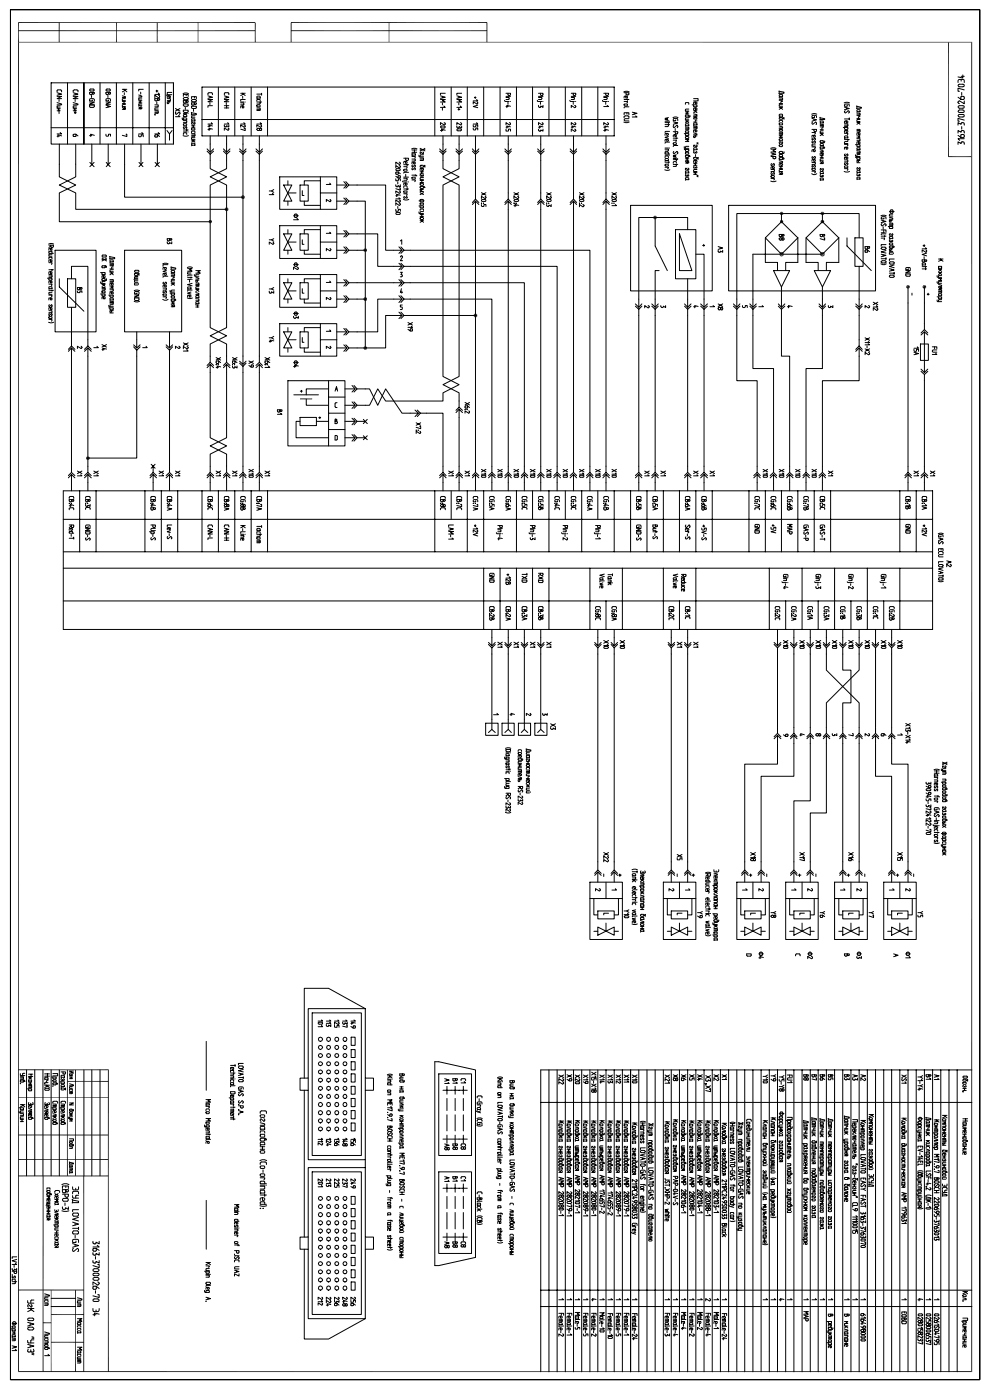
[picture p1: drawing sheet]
<svg xmlns="http://www.w3.org/2000/svg" width="297mm" height="420mm" viewBox="0 0 297 420" stroke-linecap="round" stroke-linejoin="round" font-family="sans-serif">
<g fill="none" stroke="#000" stroke-width=".3">
<path d="M3.1 2.9h290.5v410.8h-290.5v-410.8h290.5v410.8h-290.5zM5.4 12.6h285.9M5.5 6.8h71M5.5 9.2h71M5.5 6.8v404.6M17.7 6.8v5.8M34.9 6.8v5.8M47.1 6.8v5.8M59.4 6.8v5.8M76.5 6.8v5.8M87.2 6.8h58.8M87.2 9.2h58.8"/>
<path d="M87.2 6.8v5.8M116.6 6.8v5.8M145.9 6.8v5.8M284.3 12.7v34.3M291.2 12.6v398.8M15.3 24.8h36.7v18.4h-36.7zM15.3 38.3h36.7M17.1 27.5l.3-.5h1l.1 .5M17.1 27.8l1.4 .4-1.4 .4M17.1 28.9h1.4l-1.4 .7h1.4M17.1 30.8l1.4 .4v.2h-1.4M17.1 32.6h.9"/>
<path d="M17.1 33.2h.9M17.6 32.6v.6M17.7 28v.4M17.7 29.8v.6M17.7 33.5v.6M18 31.8h-.9v.6h.9M18 39.7l.5 .5h-1.4M20.2 24.8v18.4M21.9 27.5v-.3l.4-.2h1l.1 .5M21.9 27.8l1.5 .4-1.5 .4M21.9 28.9h1.5l-1.5 .7h1.5M21.9 30.8l1.5 .4v.2h-1.5"/>
<path d="M21.9 32.6h1M21.9 33.2h1M22.3 33.8h.6M22.4 32.6v.6M22.5 28v.4M22.5 29.8v.6M22.5 33.5v.6M22.9 31.8h-.9l-.1 .1v.5h1M25.1 24.8v18.4zM26.8 27.7h1.5v.3l-.4 .2-.2-.5-.1 .6-.4 .1-.3-.1zM26.8 30.6h1.5l-1.5 .7h1.5M26.8 31.5h1.5v.4l-.4 .3h-.7l-.4-.3z"/>
<path d="M26.9 26.8l1-.1 .4 .3-.4 .3h-.7l-.3-.1zM27.4 28.6v.6M27.7 30v.3h-.9l.1-.6 .3-.1 .9 .1 .2 .6M30 24.8v18.4M31.7 27.7h1.4v.4h-.5l-.1-.4-.1 .6-.3 .1-.3-.1zM31.7 30.6h1.4l-1.4 .7h1.4M31.7 31.5l1.4 .4-1.4 .4M31.8 26.8l1.1-.1 .2 .3-.2 .3h-.8l-.3-.1zM32.3 28.6v.6M32.3 31.7v.4M32.5 30v.3h-.8l.1-.6 .3-.1 .9 .1 .1 .6M34.9 24.8v18.4"/>
<path d="M36.7 28.7l.9 .3v.2h-.9M36.7 32.2l.5 .6v-.5h.4v.5h-.9M36.7 26.8h1.3M36.7 30.4h.9M36.7 31h.9M37.2 26.8l.8 .7M37.2 30.4v.6M37.3 27.8v.6M37.5 27.1l-.8 .4M37.6 29.6l-.9 .1v.5h.9M37.6 31.4h-.9v.5h.9M39.8 24.8v18.4"/>
<path d="M41.6 28.5l.9 .3v.3h-.9M41.6 32l.4 .6 .1-.5h.4v.5h-.9M41.6 30.3h.9M41.6 30.8h.9M42 30.3v.5M42.2 27.6v.6M42.5 29.4h-.9v.6h.9M42.5 31.2h-.9v.5h.9M42.5 39.7l.4 .5h-1.3M42.9 26.8h-1.3v.5M44.7 24.8v18.4M46.4 29.6h1.4v.3l-.6 .1v-.4v.6l-.5 .1-.3-.3z"/>
<path d="M46.4 31.4h1l-.2 .6h-.8M46.4 33.2h1l-.1 .8h-.9M46.4 34.4l.2 .1zM46.4 33.6h1M46.7 27.3h.6M47 27v.6M47 30.6v.6M47.4 27.9l.4 .4h-1.4M47.4 32.4h-.9l-.1 .1v.5h1M47.4 39.7l.4 .5h-1.4M47.5 28.6h.3v.6l-.3 .1-1.1-.7v.7M49.5 24.8v18.4"/>
<path d="M50 39.1l.8 1.1 .8-1.1M50.1 29.6h1v.6h-1M50.1 28.4h1.4M50.6 28.7v.6l.5-.1v-.4l-.8-.1-.2 .6M50.6 30.5l-.1 .5h-.4v-.5h1M51.5 27.7h-1.4v.9h-.2M52 24.8v18.4M52.6 32.5l1.3 .8M52.7 33.6h-.1l.1 .6 .1 .1 .8-.7 .3 .3-.1 .4M53.5 34.6l.4 .4h-1.3M53.9 32.5l-1.3 .8M54.6 35.3l.2 .6h1.2v-.4l-.8-.2-.3 .2v.4"/>
<path d="M54.9 28.1l.5-.2 1.1 .2M54.9 28.9v-.6h1.5v.6M54.9 29.5l.4-.3h.7l.4 .5-.4 .2h-.7zM54.9 30.2h1.5v.3l-.6 .2v-.5l-.1 .6-.4 .1-.4-.3zM54.9 31.2h1.5v.4l-.4 .3h-.7l-.4-.3zM54.9 33h1.5v.5l-.4 .2h-.7l-.4-.2zM54.9 36.2h1.1l-.1 .6h-1M54.9 39.6h1.1M54.9 34.1h1.1M54.9 39h1.5M55 34.4l.8-.1 .2 .6h-1zM55 37.1h.9l.1 .4-.2 .2h-.6l-.3-.2z"/>
<path d="M55.2 34.9l-.3 .3M55.2 38l-.3 .4 .3 .2 .6-.6 .2 .2-.2 .4M55.5 32.2v.6M55.8 28.3v.4M56 38.9v.3M56.3 39.6h.1M56.3 34.1h.1M57.3 33.7v.8M57.4 29.6v-.6h1.4v.6M57.4 30.8h1.4v.3l-.4 .3-.1-.6-.1 .6-.5 .1-.3-.2zM57.4 31.9h1.4v.3l-.3 .3h-.8h-.2zM57.4 33.8l1.4 .3v.3h-1.4"/>
<path d="M57.4 39.8l.1-.5h.8l.1 .5M57.4 38.1h1M57.4 37.5h1M57.5 29.9l1-.1 .3 .5-.3 .2h-.8l-.3-.2zM57.5 35.7h.8l.1 .6-.9-.1zM57.5 38.5l.8-.1 .1 .4-.1 .2h-.8zM57.7 36.3l-.3 .1M57.9 37.5v.6M58 32.8v.6M58.3 36.6v.6l-.6-.6-.3 .3 .3 .3M58.3 29v.4M58.4 34.7h-.7l-.3 .3v.3h1"/>
<path d="M60.5 26.1h123.6v14.7h-123.6zM60.5 35.8h123.6M62.3 28.4l.1-.5 .3-.1 .9 .1 .1 .5M62.3 28.7l1.4 .5-1.4 .3M62.3 29.8h1.4l-1.4 .7h1.4M62.3 37.9h.7M62.3 38.8h.7M62.9 28.9v.4M62.9 30.8v.6M63.3 36.8l.4 .4h-1.4M63.7 37.8l-1-.3v.6M63.7 38.7l-1-.2v.6"/>
<path d="M63.7 31.7h-1.4v.5M65.4 26.1v14.7M67.2 37.5l.3 .5h.2l.2-.3 .7 .3v-.5M67.2 28.4l.3-.6 1 .1 .1 .5M67.2 28.7l1.4 .5-1.4 .3M67.2 29.8h1.4l-1.4 .7h1.4M67.2 31.7h1.4M67.2 32.4h1.4M67.8 28.9v.4M67.8 30.8v.6M67.9 31.7v.7M68.2 36.8l.4 .4h-1.4"/>
<path d="M68.3 38.4l.3 .2-.1 .4-1.3-.6v.7M70.4 26.1v14.7M72.1 30.8h1v.6h-1M72.1 30.6h1M72.1 28h1.4M72.6 31.8v.6l.5-.1v-.4l-.8-.1-.2 .6M72.6 28l.9 .6M72.7 28.9v.6M73 28.2l-.9 .4M73.1 36.8l.4 .4h-1.4M73.2 37.5h.2v.5l-.2 .1-1.1-.6v.6M73.2 38.5h.3v.6l-1.4-.4"/>
<path d="M73.4 30.6h.1M73.5 29.8h-1.4v.5M75.3 26.1v14.7M77 29l.8-.2 .2 .6h-.8zM77 30.3v-.5h.9l.1 .5M77 32.4h1l-.1 .7h-.9M77 28.2h1.4M77 32.8h1M77 30.6h1.4M77 31.5l.8-.1 .2 .5-.1 .1h-.9zM77.2 29.4l-.2 .2M77.8 38.7l-.3-.2-.5 .2 .3 .4h.4l.1-.3"/>
<path d="M77.8 38.5h.5l.1 .5-.6 .1zM78 36.8l.4 .4h-1.4M78 30.6l-.2 .6h-.8M78.1 37.5h.2v.5l-.2 .1-1.1-.6v.6M78.4 28v.6M80.2 26.1v14.7M130.3 26.1v14.7M132 38l.3-.2h.8l.3 .2-.3 .4h-.8zM132 28.7l1.4 .5-1.4 .3M132 29.8h1.4l-.8 .4 .8 .4h-1.4M132 39.1h.8M132.6 28.9v.4"/>
<path d="M132.6 30.8v.6M132.6 32.5v.5M133 31.8l.4 .4h-1.4M133.1 36.8l.2 .1v.5l-.2 .1-1.1-.7v.7M133.4 39.1l-1.1-.4v.7M133.4 28h-1.4v.4M135.2 26.1v14.7M136.9 37.8l.1 .5 .2 .1 .4-.1v-.3l.7 .4v-.6M136.9 28.7l1.4 .5-1.4 .3M136.9 29.8h1.4l-.8 .4 .8 .4h-1.4M137 38.7l1-.1 .3 .4-.3 .2h-.8l-.3-.2zM137.2 32.8h.6"/>
<path d="M137.5 28.9v.4M137.5 30.8v.6M137.5 32.5v.5M137.9 31.8l.4 .4h-1.4M138 36.8l.3 .3-.1 .3-1.3-.6v.7M138.3 28h-1.4v.4M140 26.1v14.7M141.8 37.5l.2 .5h.6v-.5h.6v.5M141.8 38.4l.2 .6 .6-.1v-.5h.6v.6M142.2 29.2h.5M142.4 29v.6M142.8 36.8l.4 .4h-1.4"/>
<path d="M142.8 29.8l.4 .5h-1.4M142.9 30.5l.3 .3-.1 .3-1.3-.6v.7M143.2 31.5l-1.4 .4 1.4 .4M144.9 26.1v14.7M149.9 26.1v14.7M151.2 30.1l.2 .3h1.2M151.6 38.7v.6h.7l.1-.6h.6v.6M151.6 28h1.4l-.1 .6h-.6l-.1-.6M151.6 29.2h1v.5l-1 .1M151.6 38.1h.7M151.6 28.9h1.4M151.6 31.9h.7"/>
<path d="M152.2 30.7v.6M152.7 36.8l.2 .1v.5l-.2 .1-1.1-.7v.7M152.9 30.4h.1M153 38l-1.1-.2v.7M153 31.9l-1.1-.3v.7M154.8 26.1v14.7M159.6 26.1v14.7M161 30.1l.2 .3h1.2M161.4 38.7l.1 .5 .2 .1h.4v-.3l.6 .3v-.6M161.4 28h1.3l-.1 .6h-.5l-.1-.6M161.4 29.2h1l-.1 .5-.9 .1M161.4 31.6l.1 .5 .2 .1 .4-.1v-.3l.6 .4v-.6"/>
<path d="M161.4 38.1h.7M161.4 28.9h1.3M162 30.7v.6M162.5 36.8l.2 .3-.1 .3-1.2-.6v.7M162.6 30.4h.1M162.7 38l-1-.2v.7M164.5 26.1v14.7M169.4 26.1v14.7M170.8 30.1l.1 .3h1.2M171.2 28h1.4l-.1 .6h-.6l-.1-.6M171.2 29.2h.9v.5l-.9 .1M171.2 38.1h.7"/>
<path d="M171.2 28.9h1.4M171.8 30.7v.6M172.2 36.8l.3 .1v.5l-.3 .1-1-.7v.7M172.2 38.7l.3 .1v.5l-.3 .1-1-.7v.7M172.2 31.6l.4 .3-.1 .3-.3 .1-1-.7v.7M172.5 30.4h.1M172.6 38l-1.2-.2v.7M174.3 26.1v14.7M179.2 26.1v14.7M180.6 30.1l.2 .3h1.1M180.9 28h1.5v.3l-.4 .3h-.4l-.1-.6M180.9 29.2h1l-.1 .6h-.9"/>
<path d="M180.9 38.1h.7M180.9 39.1h.7M180.9 28.9h1.5M181.5 30.7v.6M181.9 31.6l.5 .3h-1.5M182 36.8l.4 .3-.2 .3-1.3-.6v.7M182.2 30.4h.2M182.4 38l-1.1-.2v.7M182.4 39.1l-1.1-.4v.7M186.9 27.5l.6-.1 1.1 .1M186.9 36.6l.6 .2 1.1-.2M187 27.8h1.5l-.1 .6h-.7l-.1-.6"/>
<path d="M187 30.4h1l-.1 .4M187 34.4v-.6h1.5v.6M187 35.3v-.3l.4-.3 1 .1 .1 .5M187 29.8h1.5M187.1 31.2h.9v.3l-.1 .3h-.6l-.3-.3zM187.5 28.8v.6l.5-.2-.1-.4h-.6l-.3 .2v.4M187.9 33.8v.4M188 29.7v.4M188.5 32h-1.2l-.3 .4M188.5 35.6h-1.1l-.4 .3 .4 .4h1.1M189.5 33.6l1.4 .4-1.4 .4M190.1 33.8v.4"/>
<path d="M190.5 34.7l.4 .4h-1.4M199.3 36.8h1.4M199.3 36.4h1M199.3 37.4h1.4M199.8 40v.6l.5-.2-.1-.3-.7-.1-.2 .6M200.3 35.2l-1 .3 .8 .2-.8 .1 1 .3M200.3 37.4l-.1 .5-.9 .1M200.3 36.7v.3M200.6 36.4h.1M200.7 39.4h-1.2l-.2 .3M201.7 35.2l.5-.1 1 .1M201.8 36.5l1.3 .4-1.3 .4"/>
<path d="M201.8 39.5h1.3l-.1 .6h-.6v-.6M201.9 37.5l-.1 .5 .2 .3 .9-.8 .1 .1-.1 .7M202.4 36.7v.4M202.4 38.6v.5M202.5 35.9v.3h-.7l.2-.7 1 .1 .1 .6M205.4 31.3l.1-.5h.8l.1 .5M205.4 38.1h1l-.1 .7-.9 .1M205.4 38.5h1M205.4 33.6h1M205.4 34.1h1M205.4 36.3h1M205.5 39.2h.8l.1 .4-.2 .2h-.6z"/>
<path d="M205.6 37.1l.7 .1 .1 .5h-.8l-.2-.2zM205.6 37.7l-.2 .2M205.8 36.3l.6 .6M205.9 33.6v.5M206 36.4l-.6 .5M206.4 32.7l-1 .2v.4h1M206.4 35.3h-.8l-.2 .3v.3h1M206.8 34.6l-.2 .5h-1l-.2-.4 .8-.2 .2 .2v.4M207.4 31.4h1.5l-.1 .6h-.9v-.6M207.9 29.6h1.3v.7h-1.3M207.9 34.1l1 .3v.3h-1M207.9 37.9h1l-.1 .7h-.9"/>
<path d="M207.9 39.8l1 .4v.2h-1M207.9 33.2h1M207.9 35h1M207.9 36.6h1M207.9 38.2h1M207.9 36.9h.9l.1 .6h-1zM208 37.5l-.1 .2M208.3 33.2l.6 .6M208.4 30.6v.6l.5-.2-.1-.3-.8-.1-.1 .6M208.4 32.4v.6l.5-.2-.1-.3-.8-.1-.1 .6M208.4 35v.2h-.5v.5h.9v-.5h-.4M208.4 39v.6l.4-.1v-.5h-.9v.6"/>
<path d="M208.4 33.5l-.5 .3M208.9 36h-.5v.6M233.4 27.3v.8M233.5 27.4l1.4 .2v.4h-1.4M233.5 29.3h1l-.1 .8h-.9M233.5 34.4l.9-.2 .1 .6h-.7zM233.5 36.6v-.3l.3-.2h.6l.1 .5M233.5 37.8l1 .2v.4h-1M233.5 39.7h1l-.1 .7h-.9M233.5 32.2h1M233.5 31h1M233.5 38.6h1"/>
<path d="M233.5 29.7h1M233.5 40h1M233.6 28.4l.8-.1 .1 .6h-.9zM233.6 35.2h.8l.1 .4-.1 .2h-.8zM233.6 36.9h.8l.1 .4-.1 .2h-.8zM233.8 28.9l-.3 .3M233.8 34.8l-.3 .2M233.9 32.2l.6 .6M234 38.6l-.4 .3v.4h.8v-.4l-.4-.1M234.1 32.4l-.6 .4M234.5 30.4h-.4l-.1 .6M234.5 31.3l-1 .1v.5h1"/>
<path d="M234.5 35.6l.4-.4v.6M243.2 34.2l.6-.1 1 .1M243.3 35.5l1.4 .4-1.4 .5M243.3 38.8h1.4l-.1 .6h-.6l-.1-.6M243.3 39.7h1v.4l-.2 .1M243.5 36.6l-.2 .4 .3 .3 .8-.7 .2 .1 .1 .6h-.2M243.9 35.8v.3M244.1 34.9v.3h-.8l.3-.6 1 .1 .1 .5M245.7 35.2v.8M245.8 35.3l1.3 .3v.2h-1.3M245.8 36.4l.7-.1 .2 .6h-.7zM245.8 37.3h.9v.7h-.9"/>
<path d="M245.8 38.9h.9M245.8 37.6h.9M246 36.9l-.2 .1M246.7 38.3l-.4 .1v.5M246.7 39.2l-.9 .2v.4h.9M252.7 38.2h1.4v.4l-.8 .2-.2-.2v-.4M253 30.8l.5-.1 1.1 .1M253.1 32.1l1.4 .4-1.4 .4M253.1 37.1h1l-.2 .9h-.8M253.1 40h1l-.2 .5M253.1 37.5h1M253.1 35.7h1.4"/>
<path d="M253.3 33.2l-.2 .4 .3 .3 .8-.7 .2 .1 .1 .4-.2 .2M253.6 36.3v.6l.5-.2-.2-.4h-.6l-.2 .1v.5M253.6 39.1v.6h.4v-.6h-.8l-.1 .6M253.7 32.3v.4M253.9 31.5v.4h-.8v-.5l.3-.2 1 .1 .1 .6M254.5 35.3v.6M256.7 31.8v.7M256.8 31.9l1.3 .3v.3h-1.3M256.8 33.9h.9v.7l-.9 .1M256.8 38.8h.9v.7l-.9 .1M256.8 39.1h.9M256.8 34.2h.9"/>
<path d="M256.8 35.5h.9M256.8 36.7h.9M256.9 33h.8v.5h-.7zM257 33.5l-.2 .1M257.1 36.7l.6 .6M257.3 39.8v.6h.4l-.1-.6h-.6l-.2 .6M257.4 36.9l-.6 .4M257.7 34.9l-.4 .1v.5M257.7 35.8h-.8l-.1 .2v.4h.9M287.1 39.9v-.8l.9 .6 .1-.5a.55 .55 0 0 1 .9 .4v.3M287.1 37.5v-.7l.9 .5 .1-.4a.55 .55 0 0 1 .9 .3v.3M287.1 29.2l.9 .6v-.1"/>
<path d="M287.1 24.8v-.6l.4-.4 1.4 .1 .1 .9M287.3 34.4h1.6v.6h-1.6l-.2-.3zM287.3 33.1l1.2-.1 .5 .4-.5 .3h-1l-.4-.3zM287.3 31.8h1.6v.6h-1.6l-.2-.4zM287.3 25.3h1.6v.6h-1.6l-.2-.3zM288 29.8v-.8h.9v.7l-.9 .1M288 23.8v.5M288 22.9h1M288.2 27.7v.9M288.2 38v.7M288.5 22.5v.9l-1.4-.3M289 36l-1.9-.5v.9h.4"/>
<path d="M289 30.3v.8l-1.5-.8h-.2l-.2 .5 .4 .3M289 27l-1.9-.6v1h.4M17.1 40.8h.7M17.8 43.2v9.8l4.9 2.5-4.9 2.4v8.6h45.2M18.5 40.8l-1.1-.4v.7M22.7 43.2v9.8l-4.9 2.5 4.9 2.4v4.9h45.2M22.7 40.2l.7 .6M22.8 40.2l-.1 .7h-.7v-.6h.8M26.8 40.7h.7M26.9 48.7l1.3 1.3M27.5 43.2v6.1M28.2 48.7l-1.3 1.3"/>
<path d="M28.3 40.6l-1.1-.4v.7M31.7 40.2l.2 .6h.6v-.6h.6v.6M31.8 48.7l1.2 1.3M32.4 43.2v6.1M33 48.7l-1.2 1.3M37.3 43.2v15.9h35.5M37.8 40.2h.2v.7l-1.3-.3M41.6 40.4l.1 .6 .5-.1 .1-.5h.6v.6M41.7 48.7l1.1 1.3M42.2 43.2v6.1M42.8 48.7l-1.1 1.3M46.5 48.7l1.3 1.3"/>
<path d="M47.2 40.4l-.7 .1v.6h.7v-.7M47.2 43.2v6.1M47.2 40.5l.6 .4M47.8 48.7l-1.3 1.3M50.8 40.2v1.8M54.9 40.7l.5 .1 1.1-.1M54.9 40.3l.3-.5h.6l.2 .5M57.4 40.1h1l-.1 .7h-.9M57.4 40.5h1M57.4 42h1M57.5 43h.8l.1 .5h-.9zM57.7 43.5l-.3 .2"/>
<path d="M57.8 42l.6 .6M58 42.3l-.6 .3M58.4 41.2h-.9l-.1 .1v.5h1M62.1 45.3l.9 1M63 40.8v4.9l-.9-1.1M63 46.3v4.3l4.9 2.4-4.9 2.5v42.7l4.9 2.5-4.9 2.5v5.5M64 45.3l-1 1M64 44.6l-1 1.1M67 45.3l.9 1M67.9 40.8v4.9l-.9-1.1M67.9 46.3v4.3l-4.9 2.4 4.9 2.5v42.7l-4.9 2.5 4.9 2.5v5.5M68.9 45.3l-1 1"/>
<path d="M68.9 44.6l-1 1.1M71.8 45.3l1 1M72.8 40.8v4.9l-1-1.1M72.8 46.3v62.9l-1-.9M73.7 45.3l-.9 1M73.7 44.6l-.9 1.1M76.7 45.3l1 1M77.7 40.8v4.9l-1-1.1M77.7 46.3v62.4M78.7 45.3l-1 1M78.7 44.6l-1 1.1M81.4 57.3l.6 .4"/>
<path d="M81.6 57.9l.4 .5h-1.3M82 56.8l-.6 .5h-.7M83.8 53h17.1v9.8h-17.1zM85 55.5h2.5l-2.5 4.8h2.5zM86.3 54.2v1.3M86.3 57.9h2.4M89.9 55.5h2.5v4.8h-2.5zM90.6 57.2v1.4h.5M96 54.2h-4.8v1.3M96 53v9.8M96 57.9h4.9M98.8 54.9l.3 .4h-1.3"/>
<path d="M98.9 59.8l.2 .3v.3l-1.3-.6v.7M100.9 55.5h3.1M103 54.5l1 1-1 .9M103 59.4l1 .9-1 1M103.6 54.5l1 1-1 .9M103.6 59.4l1 .9-1 1M104.6 55.5h11v19.5h4.9l-1 1M118.6 52.9l.7 .5v-.7h.6l.1 .5-.7 .2M118.6 53.6v.6h.7l.1-.6h.6v.6M118.6 55.4l.3 .6h.3l.1-.3 .7 .3v-.6M118.6 58.7h.7M118.7 50.7l.9-.1 .4 .3-.4 .3h-.7l-.3-.3z"/>
<path d="M119.2 54.6v.5M119.3 51.6l-.7 .1v.5l.6 .1 .2-.7M119.4 51.7l.6 .4M119.5 59.3l.5 .3h-1.4M119.6 48.6l.3 .1v.5l-.3 .1-1-.7v.7M119.6 49.6l.4 .3-.1 .3-.3 .1-1-.7v.7M119.6 56.3h.4v.7l-1.4-.4M119.6 57.3h.3v.6h-.3l-1-.6v.6M119.6 60l.4 .2-.1 .4h-.3l-1-.6v.6M120 58.5l-1.1-.2v.7M120.6 54.3l.1 .3h1.3M120.9 59.8l.5 .2 1.1-.2"/>
<path d="M121 47.4h1.4l-.1 .6h-.6l-.1-.6M121 50h1l-.2 .5M121 53.5h1l-.2 .5h-.8M121 56.2l.2-.5h.6l.2 .5M121 58.1h1l-.2 .5M121 49.4h1.4M121 53.1h1.4M121 56.7h1.4M121.1 50.8l.7-.1 .2 .5-.8 .1-.2-.1zM121.1 57.3h.8l.1 .3-.2 .3h-.6l-.2-.3zM121.2 59l-.2 .1 .1 .4 .8-.5-.1 .5M121.5 48.4v.6h.4l-.1-.6-.7 .1-.1 .5"/>
<path d="M121.5 54.9v.6l.5-.2-.2-.4h-.6l-.2 .2v.4M121.6 52.3v.6M122 49.3v.3M122 56.6v.3M122.3 54.6h.1M122.4 51.7h-1.3l-.1 .2M123.4 44.6l.5-.1 1.1 .1M123.4 46.1l.9-.2 .2 .6h-.8zM123.4 46.9h1.1l-.2 .5M123.4 47.7h1.1l-.2 .6h-.9M123.4 52.5h1.2l.3 .3M123.4 53.3l.9-.2 .2 .4-.8 .2z"/>
<path d="M123.4 54h1.1l-.2 .5M123.4 45.7h1.5M123.4 45h1.5M123.7 46.5l-.3 .2M123.7 49.5l-.3 .1 .1 .4 .2 .1 .6-.6 .2 .1-.2 .5M123.7 50.3l-.3 .3 .1 .3 .8-.6 .2 .3-.2 .3M124 48.6v.5h.4v-.5h-.9l-.1 .5M124.2 45v.7M124.5 52.4v.4M125.6 46.5l.1 .5h1.2M125.9 44.5l.8 .4 .6-.4M125.9 45.2l.8-.3 .6 .3"/>
<path d="M125.9 47.4h1l-.2 .7h-.8M125.9 44.9h1.4M125.9 47.7h1M125.9 51.3h1M125.9 51.9h1M125.9 54.1h1M125.9 54.7h1M125.9 57.4h1M125.9 57.8l1 .6M126 49.6h.7l.2 .4-.1 .2h-.8zM126 55.1l.7-.1 .2 .4-.7 .2-.3-.2zM126 59.9l.7-.1 .1 .8h-.8z"/>
<path d="M126.2 52.3l-.3 .1 .3 .5 .2-.4 .3 .4 .2-.3-.2-.2M126.4 50.5v.6l.4-.1v-.5h-.8l-.1 .6M126.4 56.8l-.2 .5-.2-.1-.1-.4h1M126.4 51.3v.6M126.4 54.1v.6M126.7 45.6l.2 .1-.2 .5-.7-.6-.1 .3 .3 .3M126.9 46.4l-.9 .1-.1 .5M126.9 50l.4-.4v.6M126.9 53.2h-.7l-.3 .3v.3h1M126.9 55.9l-.2 .6h-.5l-.3-.3 .1-.3h1l.3 .3-.4-.2M126.9 57.8l-1 .6M131.7 45.3l1.1 1"/>
<path d="M132.8 40.8v4.9l-1.1-1.1M132.8 46.3v4.3l4.8 2.4-4.8 2.5v57.4l4.8 2.4-4.8 2.5v2.5h-17.2l-2.4-3.7-2.5 4.9h-3.7M133.7 45.3l-.9 1M133.7 44.6l-.9 1.1M136.7 45.3l.9 1M137.6 40.8v4.9l-.9-1.1M137.6 46.3v4.3l-4.8 2.4 4.8 2.5v57.4l-4.8 2.4 4.8 2.5v4.3M138.6 45.3l-1 1M138.6 44.6l-1 1.1M141.6 45.3l.9 1M142.5 40.8v4.9l-.9-1.1M142.5 46.3v13.4"/>
<path d="M142.5 59.7l-.9 1M142.5 59.7l1 1M143.5 45.3l-1 1M143.5 44.6l-1 1.1M144.3 57.8l1.3 .7M144.4 59.9l1-.1 .2 .3-.2 .3h-.9l-.2-.3zM145.4 58.9l.2 .2-.1 .4-1.2-.6v.6M145.6 57.8l-1.3 .7M151.3 45.3l1 1M152.3 40.8v4.9l-1-1.1M152.3 46.3v13.4M152.3 59.7l-1 1"/>
<path d="M152.3 59.7l.9 1M153.2 45.3l-.9 1M153.2 44.6l-.9 1.1M154 57.8l1.4 .7M154.2 59.9l.9-.1 .3 .3-.3 .3h-.8l-.3-.3zM155.1 58.9l.3 .2v.4h-.3l-1.1-.6v.6M155.4 57.8l-1.4 .7M161.1 45.3l1 1M162.1 40.8v4.9l-1-1.1M162.1 46.3v13.4M162.1 59.7l-1 1M162.1 59.7l1 1"/>
<path d="M163.1 45.3l-1 1M163.1 44.6l-1 1.1M163.8 57.8l1.4 .7M163.9 59.9l1-.1 .3 .3-.3 .3h-.7l-.4-.3zM164.9 58.9l.3 .2-.1 .4-1.3-.6v.6M165.2 57.8l-1.4 .7M170.9 45.3l1 1M171.9 40.8v4.9l-1-1.1M171.9 46.3v13.4M171.9 59.7l-1 1M171.9 59.7l.9 1M172.8 45.3l-.9 1"/>
<path d="M172.8 44.6l-.9 1.1M173.7 57.8l1.3 .7M173.7 59.9l1-.1 .3 .3-.3 .3h-.8l-.2-.3zM174.7 58.9l.3 .2-.1 .4h-.2l-1-.6v.6M175 57.8l-1.3 .7M180.7 45.3l.9 1M181.6 40.8v4.9l-.9-1.1M181.6 46.3v13.4M181.6 59.7l-.9 1M181.6 59.7l1 1M182.6 45.3l-1 1M182.6 44.6l-1 1.1"/>
<path d="M183.4 57.8l1.3 .7M183.5 59.9l1-.1 .2 .3-.2 .3h-.8l-.3-.3zM184.5 58.9l.2 .2v.4l-1.3-.6v.6M184.7 57.8l-1.3 .7M199.2 50.9l.5 .2 1-.2M199.3 44.7h1l-.1 .5-.9 .1M199.3 47.3l.2-.5h.7l.1 .5M199.3 50.2h1l-.2 .4M199.3 44.4h1M199.3 46.5h1M199.3 48.6h1.4M199.4 47.6h.8l.1 .5h-.9z"/>
<path d="M199.5 48.1l-.2 .3M199.5 49.2h.6l.2 .4-.8 .2-.2-.2zM199.8 41.8v.6l.5-.2-.2-.4h-.6l-.2 .6M200.3 40.9l-1 .3 1 .3M200.3 46.2l-.2-.6h-.6l-.2 .2v.4h1.4M200.3 48.5v.5M200.6 44.4h.1M200.6 46.5h.1M200.7 42.6h-1.2l-.2 .4M201.8 42h.9l-.2 .4M201.8 49l.1-.5h.8v.5M201.8 47.9h1.3"/>
<path d="M201.8 41.4h1.3M201.8 47.5h.9M201.8 49.3h1.3M201.8 42.9l.7-.1 .2 .5-.8 .1zM201.9 45.4l-.1 .6 .2 .1 .9-.7 .2 .3-.2 .4M202.3 40.4v.6l.4-.1v-.4l-.8-.1-.1 .6M202.7 46.4l-.9 .2 .7 .2-.7 .2 .9 .2M202.7 49.3v.5l-.9 .1M202.7 41.3v.4M202.7 47.8v.4M203 47.5h.1M203.1 43.6h-1.2l-.1 .4"/>
<path d="M205.1 40.1h1.3v.4l-.8 .2-.2-.6M205.1 44v.5h1.3M205.1 44.8h1.3v.4l-.2 .2h-.6l-.2-.6M205.4 41.9h1l-.5 .2 .5 .3h-1M205.4 48.4l.5 .5 .1-.5 .4 .1v.4h-1M205.4 47.4h1M205.4 48h1M205.5 51.3h.8l.1 .5h-.9zM205.5 53.3h.8l.1 .6h-.8zM205.6 40.9l.7 .1v.5h-.8zM205.6 45.7h.6l.2 .4-.8 .2-.2-.2zM205.6 51.8l-.2 .3"/>
<path d="M205.6 52.3l-.2 .1 .2 .5 .3-.4 .1 .3h.3l.1-.3-.2-.1M205.6 53.9l-.2 .1M205.9 47.4v.6M206.2 50.4l.2 .2-.1 .3-.1 .1-.6-.6-.2 .2 .2 .4M206.4 43.9h-.8l-.2 .6M206.4 46.6l-.2 .6h-.6l-.2-.3 .1-.3h1l.3 .3-.4-.2M207.9 49h1M207.9 49.6h1M207.9 51.8h1M207.9 52.3h1M207.9 44.4h.9l.1 .5h-1zM207.9 47.3l.7-.1 .3 .4-.9 .2z"/>
<path d="M208 44.9l-.1 .3M208 45.3l-.1 .2 .1 .4 .4-.2 .4 .1-.2-.4M208 49.8l-.1 .6h.4l.1-.2 .4 .2 .1-.2-.3-.2M208.4 40.8l-.1 .5h-.4v-.5h1M208.4 48.1v.6l.4-.1v-.5h-.9v.6M208.4 49v.6M208.4 51.8v.5M208.4 46.3v.6M208.6 43.5l.3 .4-.3 .2-.6-.6-.1 .1 .1 .5M208.9 47.6l.3-.4v.6M208.9 50.8l-1 .2v.4h1M208.9 42.8l.3 .1"/>
<path d="M208.9 43l.3 .2M208.9 52.6l.3 .1M208.9 52.9l.3 .1M231 44.5l.5-.2 1.1 .2M231 54.3l.5 .2 1.1-.2M231.1 44.7h1.4l-.9 .5 .9 .4h-1.4M231.1 45.8l1.4 .5-1.4 .3M231.1 46.9h1.4l-.1 .6h-.7l-.1-.6M231.1 50.8h1l-.1 .6h-.9M231.1 53.5h1l-.2 .5M231.1 52.7l.8-.1 .2 .4-.1 .2h-.9zM231.3 49.1l-.2 .2v.3l.8-.5 .2 .2-.2 .3"/>
<path d="M231.3 51.8l-.2 .1v.4l.2 .1 .7-.6-.1 .6M231.6 50v.6l.5-.2-.2-.4h-.6l-.2 .2v.4M231.6 46v.4M233.5 48.2l1 .3v.3h-1M233.5 51.8l.5 .5 .1-.5 .4 .1v.4h-1M233.5 40.8h1M233.5 41.3h1M233.5 50h1M233.5 50.6h1M233.6 41.7l.8-.1 .1 .4-.7 .2-.3-.2zM233.6 43.5l.8-.1 .1 .3-.1 .3h-.6l-.3-.3zM233.6 46.3h.8l.1 .6-.9-.1z"/>
<path d="M233.8 46.9l-.3 .2M234 49.1v.5l.5-.1-.1-.4h-.6l-.3 .1v.4M234 40.8v.5M234 50v.6M234.4 42.4v.6l-.6-.6-.3 .3 .3 .3M234.5 47.3l-.1 .6h-.8l-.1-.2 .3-.4h.8l.3 .3h-.3l-.1-.2M234.5 50.8l-1 .2v.4h1M234.9 45.5v.5h-1.3l-.1-.3 .3-.3h.6l.1 .6M243.2 52.1l.6 .3 1-.3M243.3 44.1h1v.3l-.2 .2M243.3 48.7h1v.5l-1 .1M243.3 51.3h1v.4l-.2 .1"/>
<path d="M243.4 50.5h.9v.3l-.2 .3h-.6zM243.5 41.4l-.2 .2 .2 .4 .6-.6 .2 .2-.2 .4M243.5 42.3l-.1 .6 .7-.6 .2 .1v.3l-.2 .2M243.5 46.9l-.2 .2 .2 .4 .6-.6 .2 .1v.4l-.2 .1M243.5 49.6l-.1 .6 .7-.6h.2v.4l-.2 .2M243.8 40.6v.6l.5-.1v-.5h-.9l-.1 .6M243.8 44.9v.6l.5-.1v-.5h-.9l-.1 .6M243.8 47.8v.6h.5v-.4l-.2-.2h-.6l-.2 .6M244.3 43.2l-1 .2v.4h1M245.8 44.9l.9 .3v.3h-.9M245.8 48.5l.5 .6v-.6h.4v.6h-.9M245.8 51.6l.7-.2 .2 .6h-.7z"/>
<path d="M245.8 53.5l.7-.1 .2 .6h-.7zM245.8 47.3h.9M245.8 40.1h.9M245.8 46.7h.9M245.9 43.1h.8v.5h-.7zM246 43.6l-.2 .2M246 52l-.2 .2M246 52.4l-.1 .5h.3l.1-.2 .4 .2v-.4h-.2M246 54l-.2 .1M246.1 40.1l.6 .6M246.3 45.8v.6l.4-.1v-.5h-.8l-.1 .6M246.3 46.7v.6"/>
<path d="M246.4 40.3l-.6 .4M246.5 50.5l.2 .6-.7-.6-.2 .2 .2 .4M246.7 44.1l-.2 .5h-.5l-.2-.2 .1-.3h1l.2 .3-.4-.3M246.7 47.6h-.8l-.1 .2v.4h.9M247.1 42.3l-.1 .5h-1l-.1-.6h.8v.6M253 51.4l.5 .2 1.1-.2M253.1 43.3h1l-.2 .5M253.1 47.9h1l-.2 .6h-.8M253.1 50.6h1l-.2 .5M253.1 41.9h1.4M253.2 40.8h.7l.2 .5h-.9zM253.2 49.8l.7-.1 .2 .5-.8 .1-.2-.1z"/>
<path d="M253.3 41.3l-.2 .3M253.3 46.2l-.2 .4 .2 .2 .6-.6 .2 .1-.2 .5M253.3 48.8l-.2 .3 .1 .3 .7-.6 .2 .3-.2 .3M253.6 44.1v.6l.4-.1v-.5h-.8l-.1 .6M253.6 47.1v.6l.4-.1v-.5h-.8l-.1 .6M254.1 42.4l-1 .2v.4h1M254.1 41.8v.4M256.4 43.4h1.3v.5l-.7 .1-.2-.6M256.4 46.4l.1 .5h1.2M256.4 47.2h1.3v.6h-.8l-.1-.6M256.8 40.8h.9l-.4 .2 .4 .3h-.9M256.8 41.6h.9v.5l-.9 .1"/>
<path d="M256.8 45.2h.9v.8h-.9M256.8 53.3l.8-.2 .1 .6h-.7zM256.8 45.7h.9M256.8 48.8h.9M256.9 44.3h.8v.5h-.8zM256.9 51.2h.8v.6h-.7zM257 44.8l-.2 .3M257 51.8l-.2 .1M257 52.1l-.1 .6h.3l.1-.3 .4 .3v-.4h-.1M257 53.7l-.2 .2M257.3 42.5v.6l.4-.1v-.5h-.8l-.1 .6M257.3 48.1l-.1 .4-.2 .1-.2-.5h.9"/>
<path d="M257.6 50.2l.1 .6-.7-.6-.2 .3 .2 .3M257.7 46.3h-.7l-.2 .6M284.2 47h6.9M287.1 43.3v-.8l.9 .5 .1-.4a.55 .55 0 0 1 .9 .4v.3M287.1 40.6l.9 .7v-.2M288 41.3v-.9h.9v.8l-.9 .1M289 41.6h-1.9l.5 .5M14.6 73.2l.5-.2 1 .2M14.6 73.5h1.4l-.1 .6h-.6l-.1-.6M14.6 77.7v-.5h1v.5M14.6 78.8h1l-.2 .5M15.2 74.5v.5h.4l-.2-.5h-.8v.5"/>
<path d="M15.2 77.9v.6l.4-.1v-.4l-.8-.1-.2 .6M15.2 73.8l-.6 .4M15.6 76v-.5h-1v.5h1.4M15.6 76.2l-1 .1v.5h1M16.5 75h12.3v24.5h-12.3zM30.6 77.4l.7 .4 .6-.4M30.6 78.3l.7-.5 .6 .5M30.6 77.8h1.3M30.6 76.6l1-.1 .3 .2-.3 .4h-.8zM31.5 79.7v.5h-.9l.1-.5h.9l.3 .3h-.3l-.1-.2M32.9 76.9v.8M32.9 77l1.5 .2v.4h-1.5"/>
<path d="M32.9 78.9h1.1l-.1 .8h-1M32.9 79.4h1.1M33 78l.8-.1 .2 .6h-1zM33.2 78.5l-.3 .3M37.3 75h17.1v24.5h-17.1zM48.8 79.1l.5-.2 1.1 .2M50.1 71.6h1.4v.2l-.5 .2-.1-.4-.1 .6h-.4zM50.1 72.5l.3 .6h.2l.2-.3 .7 .3v-.6M50.3 79.4h-1.4v.5M81.4 71.9l.6 .4M81.8 72.6l.2 .3v.3l-1.3-.6v.7M82 71.6l-.6 .3h-.7"/>
<path d="M83.8 67.7h17.1v9.8h-17.1zM85 70.1h2.5l-2.5 4.9h2.5zM86.3 60.3v1.3M86.3 68.9v1.2M86.3 75v1.2M86.3 72.6h2.4M88 79.4h1.4M88 64.7h1.4M88.3 64.3h.7v.8h-.7zM89 65.5l.4 .4h-1.4M89.9 70.1h2.5v4.9h-2.5zM90.6 71.9v1.4h.5"/>
<path d="M91.2 60.3v1.3h4.8M91.2 75v1.2h4.8M96 68.9h-4.8v1.2M96 67.7v9.8M96 72.6h4.9M98.8 69.6l.3 .4h-1.3M98.9 74.5l.2 .3v.3l-1.3-.6v.7M100.9 75h3.1M100.9 60.3h3.1M100.9 70.1h3.1M103 69.1l1 1-1 1M103 74l1 1-1 1"/>
<path d="M103.6 69.1l1 1-1 1M103.6 74l1 1-1 1M104.6 70.1h8.6v9.8h7.3l-1 1M104.6 60.3h4.9v44M104.6 75h4.9M118.6 62.8v.6h.7l.1-.6h.6v.6M118.7 63.8l.9-.1 .4 .3-.4 .3h-.7zM119.2 61.9v.6M119.5 78.9l1 1M119.5 74l1 1M119.6 60.9l.3 .1v.5l-.3 .1-1-.7v.7M120 72.2l.4-.3v1.4"/>
<path d="M120 77.1l.1-.3h.5v.3l-.6 1.1h.6M120.1 78.9l1 1M120.1 74l1 1M121.1 79.9h45.9v61.8M121.1 75h55.7v66.7M121.1 79.9l-1 1M121.1 75l-1 1M125.6 61.8h1.3v.4l-.7 .1-.3-.1v-.4M125.6 63.5l.1 .5h1.2M125.6 60.2h1.5M125.9 63.1l.1-.4h.8l.1 .4M125.9 64.3h1"/>
<path d="M125.9 64.9h1M125.9 66.1h1M126 60.9h.8l.1 .3-.2 .3h-.5l-.3-.3zM126 65.3l.7-.1 .2 .4-.2 .2h-.5l-.3-.2zM126.3 66.1l.6 .6M126.4 64.3v.6M126.5 66.3l-.6 .4M126.9 63.4l-.9 .1-.1 .5M142.5 60.3l-.9 1M143.5 61.3l-1-1v34.3h-21.4M144.3 60.9h.1M144.3 61.3l.1 .6 .6-.1v-.5h.6v.6"/>
<path d="M144.9 60.9h.1M152.3 60.3l-1 1M153.2 61.3l-.9-1v81.4M154 60.9l.2 .1zM154 61.7h.8M154.6 60.9l.2 .1zM155.4 61.6l-1.1-.3v.7M162.1 60.3l-1 1M163.1 61.3l-1-1v81.4M163.8 60.9h.1M163.8 61.3l.1 .5 .3 .1 .3-.4 .7 .4v-.6M164.4 60.9h.1"/>
<path d="M171.9 60.3l-1 1M172.8 61.3l-.9-1v81.4M173.7 60.9h.1M174.2 60.9h.1M174.7 61.3l.3 .3-.1 .3-.2 .1-1-.7v.7M181.6 60.3l-.9 1M182.6 61.3l-1-1v81.4M183.4 60.9h.1M184 60.9h.1M184.4 61.3l.3 .4h-1.3M189 61.6h24.4v25.6h-24.4zM196.3 65.2v8.6l3.7 7.3"/>
<path d="M202.4 68.9h6.1v14.7h-6.1zM203.6 70.1l3.7 11h-3.7zM206.1 68.9v-3.7h-14.7v26.9l-1-1M208.5 76.2h2.5v15.9l-1-1M210.6 73.6h.6M210.9 73.3v.6M215.2 73.9l1.4 .5-1.4 .4M215.2 75l.3 .6h.3l.1-.3 .7 .3v-.6M215.8 74.2v.3M218.4 61.6h44v25.6h-44zM229.4 71.3l4.8-4.8 4.9 4.8-4.9 4.9zM229.4 71.3v7.4h3.6v2.4"/>
<path d="M233.5 70.3h1.4v.3l-.5 .1v-.4l-.1 .6-.5 .1-.2-.1zM234.2 64v2.5M234.4 71.6l-.4-.3-.5 .3 .3 .4 .5-.1 .1-.2M234.4 71.3h.5v.6h-.5zM239.1 71.3v7.4h-3.6v2.4M241.6 71.3l4.9-4.8 4.9 4.8-4.9 4.9zM241.6 71.3v7.4h3.6v2.4M245.8 70.3h1.3v.3l-.4 .2-.2-.5v.6l-.5 .1zM246.5 76.2h-20.9v15.9l-.9-1M246.5 64v2.5M246.9 71.3h.2v.7l-1.3-.4M251.4 71.3v7.4h-3.8v2.4"/>
<path d="M253.8 71.3v2.5l7.3 7.3M256.2 71.3h2.5v8.6h-2.5zM257.5 79.9v12.2l-1-1M257.5 71.3v-7.3h-36.7v28.1l-1-1M259.2 73.9h1.4v.4l-.5 .2-.1-.6-.1 .7-.4 .1zM259.9 75h-.7v.6h.7l.1-.6M260 75l.6 .5M264 64.7l.5-.2 1.1 .2M264 79.1l.5 .3 1.1-.3M264.1 66l1.4 .4-1.4 .3M264.1 68.9h1.4v.6M264.1 71.4h1l-.2 .5"/>
<path d="M264.1 76.2l1.4 .4-1.4 .4M264.1 78.4l.3-.2h.8l.3 .4-.3 .3h-.8zM264.1 70.8h1.4M264.1 69.8h1M264.1 77.6h1.4M264.2 74.2l1-.1 .3 .4-.3 .3h-.8l-.3-.3zM264.3 67.1l-.2 .3 .3 .4 .8-.7 .2 .1 .1 .4-.2 .2M264.7 66.2v.4M264.7 68v.6M264.7 76.4v.4M264.8 68.9v.6M264.9 65.4v.2h-.8v-.3l.3-.3 1 .1 .1 .5"/>
<path d="M265.1 70.7v.4M265.4 69.8h.1M265.5 70.1h-1.3l-.1 .3M265.5 73.3h-1.4v.6M265.5 75.1l-1.4 .5 1.4 .3M265.5 77.2v.6M266.2 67.9h1.3v.6h-.9l-.1-.6M266.5 65.1l1 .3v.3h-1M266.5 66.9h1l-.1 .8h-.9M266.5 63.4h1.5M266.5 67.3h1M266.5 75.4h1"/>
<path d="M266.6 71l.8-.1 .1 .6h-.9zM266.6 72.9l.8-.1 .1 .5v.1h-.9zM266.6 78.6l1-.1 .4 .4-.4 .3h-.7l-.3-.1zM266.8 71.5l-.3 .2M266.8 71.9l-.3 .2 .3 .4 .2-.1v-.2l.4 .3 .1-.2-.1-.3M267 66v.6h-.4l-.1-.6h1M267 74.6v.5h-.4l-.1-.5h1M267.4 70l.1 .2-.1 .4-.6-.6-.2 .1-.1 .3 .3 .2M267.5 64.2h-.7l-.3 .3v.3h1M267.5 73.8l-.1 .6-.9-.2 .3-.4h.8l.4 .2-.2 .2-.3-.3M267.5 75.6l-1 .2v.4h1M267.7 75.8v.3"/>
<path d="M268 77.7h-1.5v.5M268 79.4l-1.5 .5 1.5 .4M276.4 77.9h1.3v.4h-.5l-.1-.4-.1 .6-.4 .1zM276.4 79l.7-.1 .3 .1v.4h-.9zM276.4 80h1.3M276.5 79.4l-.1 .2M276.6 73.7h.6M276.9 73.3v.6M276.9 77v.6M277.4 74.3l.3 .3h-1.3M277.4 79.9v.3M277.5 75l.2 .2-.1 .4-1.2-.6v.6"/>
<path d="M277.7 75.9l-1.3 .4 1.3 .4M281.3 79.9h.9v.6l-.9-.1zM281.3 77.7h1.3M281.8 77.7l.8 .6M282.1 78l-.8 .3M14.2 83.4h1.4v.5h-1v-.5M14.6 96.6l.5 .2 1-.2M14.6 82.3h1v.8l-1 .1M14.6 85.2h1l-.2 .5M14.6 86h1v.6l-1-.1zM14.6 88.5h1l-.2 .5M14.6 93.2h1v.5l-1 .1"/>
<path d="M14.6 95l.8-.1 .2 .5-.8 .1zM14.6 95.8h1l-.2 .5M14.6 80.9h1.4M14.6 82.7h1M14.6 87.1h1.4M14.8 86.6l-.2 .1M14.8 91.4l-.2 .5 .2 .1 .6-.6 .2 .1-.2 .5M14.8 94l-.2 .6 .8-.6 .2 .1v.5h-.2M15.2 81.5v.6l.4-.1v-.4l-.8-.1-.2 .6M15.2 84.3v.6h.4l-.2-.6-.8 .1v.5M15.2 89.4v.5h.4v-.5h-1v.5M15.2 92.2v.6h.4l-.2-.6-.8 .1v.5"/>
<path d="M15.6 87.7h-1v.6h1M15.6 80.8v.3M15.6 87v.3M17.8 83.6v2.4l7.3 7.3M20.2 83.6h2.5v8.5h-2.5zM21.4 83.6v-3.7h4.9v23.8M21.4 92.1v11.6M23.2 86.2h1.4v.4h-.6v-.4l-.1 .6-.4 .1zM23.2 87.2l.1 .5h.7v-.5h.6v.5M30.1 81.7h1.4v.6h-.9v-.6M30.1 84.5l.2 .5h1.2M30.1 88.2h1.4v.5h-.9v-.5"/>
<path d="M30.6 86.2h.9v.7l-.9 .1M30.6 87.3h.9v.5h-.9zM30.6 85.3h.9M30.6 86.6h.9M30.9 85.3l.6 .6M31 82.7v.6l.5-.1v-.5h-.8l-.1 .6M31 89v.6h.5l-.2-.6-.7 .1v.5M31.2 85.5l-.6 .4M31.5 84.4h-.9v.6M31.9 83.6l-.1 .5h-1.2v-.5h.9v.5M32.6 88.5h1.4v.3l-.2 .3h-.6l-.3-.6M32.6 91.6l.1 .4h1.3"/>
<path d="M32.6 92.3h1.4v.4l-.2 .2h-.6l-.3-.6M32.9 83.8h1.1l-.1 .8h-1M32.9 85.8h1.1l-.6 .3 .6 .3h-1.1M32.9 86.7h1.1l-.2 .6h-.9M32.9 89.5l.9-.1 .2 .5h-.8zM32.9 90.4h1.1l-.2 .7h-.9M32.9 80.6h1.1M32.9 81.8h1.1M32.9 84.3h1.1M32.9 90.7h1.1M32.9 93.8h1.1M33.2 89.9l-.3 .2"/>
<path d="M33.4 81.8l.6 .6M33.4 84.9v.6h.5v-.6h-.9l-.1 .6M33.4 87.6v.6l.6-.2-.2-.4h-.6l-.3 .1v.5M33.4 93.2v.4l-.5-.1v-.3h1.1M33.5 82l-.6 .4M34 80h-.5l-.1 .6M34 80.9h-.8l-.3 .2v.4h1.1M34 91.4l-1 .1-.1 .5M40.2 87.2l.5-.2 1.1 .2M40.2 90.4l.5 .1 1.1-.1M40.3 88.4h1.4l-1.4 .7h1.4M40.3 89.4h1.4l-.1 .6h-1.2z"/>
<path d="M40.3 83.7h1M40.3 83.3h1M40.4 81.1h1l.3 .2-.3 .3h-.8h-.2zM40.4 82.1l.7-.1 .2 .4-.1 .2h-.8zM41 99.5v4.8l-1-.9M41.1 87.8v.3h-.8l.1-.6 .2-.1 1 .1 .1 .6M41.3 82.4l.4-.4v.6M41.3 82.9h-.8l-.2 .9h-.2M41.3 84h-.9l-.1 .2v.4h1M41.3 84.9l-1 .1v.5h1M41.5 85v.3M48.8 89.8l.5 .2 1.1-.2"/>
<path d="M48.9 86.4h1l-.2 .6h-.8M48.9 89h1l-.2 .5M48.9 88.2h.9l.1 .3-.2 .3h-.6l-.2-.3zM49.1 84.6l-.2 .2v.3l.2 .1 .6-.6 .2 .2-.2 .4M49.1 87.2l-.2 .3v.3l.8-.6 .2 .3-.2 .3M49.4 80.2v.6l.4-.1v-.5h-.9v.6M49.4 82v.6l.4-.1v-.5h-.9v.6M49.4 85.5v.5h.4l-.1-.5h-.8v.5M49.9 81.1l-1 .3 1 .2M50.3 82.8h-1.2l-.2 .4M50.8 99.5v4.8l-1-.9M51 87.1v.5h1.3"/>
<path d="M51 87.9h1.3v.4l-.2 .2h-.6l-.2-.6M51.2 80v.8M51.3 80.1l1.4 .3v.3h-1.4M51.3 82.1h1l-.1 .7h-.9M51.3 91.4l.5 .6 .2-.6 .3 .2v.4h-1M51.3 91.1h1M51.3 82.5h1M51.3 83.8h1M51.3 84.9h1M51.3 90.5h1M51.4 81.1h.8l.1 .6h-.8zM51.5 81.7l-.2 .2"/>
<path d="M51.5 88.8h.6l.2 .4-.8 .2-.2-.2zM51.7 84.9l.6 .6M51.8 90.5v.6M51.9 85.1l-.6 .4M52.3 83.2l-.5 .1v.5M52.3 84h-.8l-.2 .3v.3h1M52.3 87h-.8l-.2 .6M52.3 89.7l-.2 .6h-.6l-.2-.3 .1-.3h1l.3 .3-.4-.2M56.1 80.2l.5-.2 1.1 .2M56.1 89.4l.5 .1 1.1-.1M56.2 80.5h1.4l-.8 .4 .8 .4h-1.4M56.2 83.8h1"/>
<path d="M56.2 83.2h1.4M56.3 86h.8l.1 .6h-.8zM56.4 86.6l-.2 .2M56.7 88.5v.6l.4-.1v-.5h-.8l-.1 .6M56.8 84v.6M57.2 81.6h-.8l-.2 .2v.4h1M57.2 87.6l-1 .3 1 .3M57.2 83.1v.3M57.5 83.8h.1M57.6 82.5h-1.2l-.2 .2M57.6 84.9l-1.4 .5 1.4 .3M57.6 87h-1.2l-.2 .3"/>
<path d="M58.3 82.3l.1 .5h1.2M58.7 81.1h1.3l-.7 .5 .7 .3h-1.3M58.7 83.1l.9 .3v.3h-.9M58.7 84.9h.9v.7h-.9M58.7 87.7l.9 .3v.3h-.9M58.7 89.6h.9v.5l-.9 .1M58.7 85.3h.9M58.7 86.8h.9M58.7 91.5h.9M58.7 92.1h.9M58.8 88.7h.8v.5h-.8zM58.8 90.5h.8v.5h-.8z"/>
<path d="M58.8 89.2l-.1 .2M58.8 91l-.1 .3M59 86.8l.6 .6M59.2 84l-.1 .5-.3 .1-.1-.6h.9M59.2 91.5v.6M59.3 87.1l-.6 .3M59.6 82.2h-.8l-.1 .6M59.6 86l-.9 .1v.5h.9M80.7 87.3l.2 .6 .4-.1 .1-.3 .6 .4v-.6M81.4 86.6l.6 .4M82 86.2l-.6 .4h-.7M83.8 82.3h17.1v9.8h-17.1z"/>
<path d="M83.8 97.1h17.1v9.7h-17.1zM85 84.8h2.5l-2.5 4.9h2.5zM85 99.5h2.5l-2.5 4.8h2.5zM86.3 83.6v1.2M86.3 89.7v1.2M86.3 98.2v1.3M86.3 87.2h2.4M88 94.9l.3 .5h.3l.1-.4 .7 .4v-.5M88 94h1.4M88.3 93.7h.7v.7h-.7zM89.1 80.1l.2 .1v.5l-.2 .1-1.1-.7v.7M89.9 84.8h2.5v4.9h-2.5z"/>
<path d="M89.9 99.5h2.5v4.8h-2.5zM90.6 86.6v1.3h.5M91.2 89.7v1.2h4.8M96 83.6h-4.8v1.2M96 98.2h-4.8v1.3M96 87.2h4.9M96 82.3v9.8M96 97.1v9.7M98.8 98.9l.3 .4h-1.3M98.8 84.3l.3 .4h-1.3M98.9 89.2l.2 .2v.4l-1.3-.6v.7M100.9 89.7h3.1"/>
<path d="M100.9 84.8h3.1M100.9 99.5h3.1M103 83.8l1 1-1 1M103 88.7l1 1-1 1M103 98.5l1 1-1 .9M103.6 83.8l1 1-1 1M103.6 88.7l1 1-1 1M103.6 98.5l1 1-1 .9M104.6 84.8h15.9l-1 1M104.6 89.7h4.9M119.5 90.7l1-1h-7.3v9.8h-8.6M119.5 95.5l1-.9h-4.9v9.7h-11"/>
<path d="M119.5 88.7l1 1M119.5 83.8l1 1M119.5 93.6l1 1M120 81.6h.6l-.5 .7 .4 .1 .1 .3-.6 .3M120.1 88.7l1 1M120.1 83.8l1 1M120.1 93.6l1 1M120.3 86.6l-.3 1.1h.6M120.4 87.2v.7M120.6 91.5h-.6v.6l.6 .1v.5l-.6 .1M121.1 89.7h26.3v52M121.1 84.8h36v56.9"/>
<path d="M121.1 89.7l-1 1M121.1 84.8l-1 1M121.1 94.6l-1 .9M122.3 98.7l.6 .6 .2-.7 .5 .1v.5l-.7 .1M122.3 96.7l1.3 .8M123.3 97.8l.3 .4h-1.3M123.6 96.7l-1.3 .8M142.5 94.6v47.1M190.4 91.8l1 .9M191.4 92.7v49M192.4 91.8l-1 .9M192.4 91.1l-1 1"/>
<path d="M194.2 91.6l.4 .3-.1 .3-.3 .1-1-.7v.7M195.3 91.8l1 .9M196.3 92.7v49M197.3 91.8l-1 .9M197.3 91.1l-1 1M197.5 81.1h-1.2v11l-1-1M198 91.6l.4 .6 .3-.1 .1-.3 .7 .4v-.6M205.1 91.8l1 .9M206.1 83.6v8.5l-1-1M206.1 92.7v49M207.1 91.8l-1 .9M207.1 91.1l-1 1"/>
<path d="M207.9 92h.6M209.2 91.9l-1-.3v.7M210 91.8l1 .9M211 92.7v49M212 91.8l-1 .9M212 91.1l-1 1M213.7 91.6l.4 .4h-1.3M215.2 91.1l1.4 .8M216 92.5l-.3-.4-.4 .1-.1 .3 .3 .4 .4-.1 .1-.2M216.6 91.1l-1.4 .8M219.8 91.8l1 .9M220.8 92.7v21.5h6.1v27.5"/>
<path d="M221.7 91.8l-.9 .9M221.7 91.1l-.9 1M222.5 91.6l.3 .6 .5-.1 .1-.5h.5v.6M224.7 91.8l.9 .9M225.6 92.7v17.8h6.2v31.2M226.7 91.8l-1.1 .9M226.7 91.1l-1.1 1M228.4 91.6l.4 .4h-1.4M231.8 81.1h4.8l-2.4 4.9zM233.3 91.8l.9 .9M234.2 86v6.1l-.9-1M234.2 92.7v14.1h2.4v34.9"/>
<path d="M235.2 91.8l-1 .9M235.2 91.1l-1 1M236 92h.6M237.4 91.9l-1.1-.3v.7M244 81.1h4.9l-2.4 4.9zM245.4 91.8l1.1 .9M246.5 86v6.1l-1.1-1M246.5 92.7v17.8h-4.9v31.2M247.4 91.8l-.9 .9M247.4 91.1l-.9 1M248.2 91.6l.3 .6 .3-.1 .1-.3 .7 .4v-.6M256.5 91.8l1 .9"/>
<path d="M257.5 92.7v11M258.4 91.8l-.9 .9M258.4 91.1l-.9 1M260.3 91.6l.3 .3-.1 .3-.2 .1-1.1-.7v.7M261.7 90.6l1.4 .8M262.6 91.6l.5 .5h-1.4M262.7 92.3l.4 .4-.1 .3-.3 .1-1-.8v.8M263.1 90.6l-1.4 .8M266.5 80.5l1.5 .5-1.5 .3M266.5 81.9h1.5M266.6 82.6l1-.1 .4 .4-.4 .3h-.7l-.4-.3zM267.1 80.7v.4"/>
<path d="M268 81.6v.6M271.4 81.1h1.4l-1.4 .7h1.4M271.4 82.2h1.4l-.1 .5h-1.2zM272.1 86v55.7M272.2 80.5v.4h-.8l.1-.6 .3-.1 .9 .1 .1 .6M273.3 87.9v.6M276.4 80.6h1.3M277 86v12.8M277 98.8l-1 1.1M277 99.5l-1 .9M277 98.8l1 1.1M277.4 80.5v.4"/>
<path d="M277.9 88.3h.6M278.1 87.9v.6M280.8 82.7l.2 .5h1.2M280.8 84.4l.2 .5h1.2M280.8 89h1.4v.5h-.9v-.5M280.8 89.9l.2 .6h1.2M281.3 83.5h.9l-.4 .3 .4 .3h-.9M281.3 85.3l.9 .2v.4h-.9M281.3 86.1l.5 .6v-.5h.4v.5h-.9M281.3 87h.9v.7l-.9 .1M281.3 88.2l.7-.1 .2 .5-.8 .1zM281.3 80.8h.9"/>
<path d="M281.3 81.7h.9M281.3 87.4h.9M281.4 80.5l-.1 .1M281.6 80.8l.6 .6M281.6 81.7l.6 .6M281.9 81.1l-.6 .3M281.9 81.9l-.6 .4M282.2 82.6l-.9 .1v.5M282.2 84.4h-.9v.5M282.2 89.9h-.9v.6M21.4 103.7l-.9 1.1M21.4 104.3l-.9 1.1"/>
<path d="M21.4 103.7l1 1.1M22.4 105.4l-1-1.1v37.4M24.3 103.8l.3 .4-.1 .2-1.3-.6v.7M26.3 103.7l-1 1.1M26.3 104.3l-1 1.1M26.3 103.7l1 1.1M27.3 105.4l-1-1.1v37.4M29 103.8l.5 .5h-1.4M30.6 103.3l1.3 .8M30.6 104.8h.6M31.9 104.7l-1.1-.3v.7M31.9 103.3l-1.3 .8"/>
<path d="M40 104l1 1M41 105v32.4h-14.7M42 104l-1 1M42 103.4l-1 .9M43.8 103.8l.3 .5h-1.3M49.8 104l1 1M50.8 105v36.7M51.7 104l-.9 1M51.7 103.4l-.9 .9M53.6 103.8l.2 .1v.5l-.2 .1-1-.7v.7M54.9 102.8l1.5 .8M56 104.8l.4 .5h-1.5"/>
<path d="M56 103.9l.4 .3-.1 .3-.3 .1-1.1-.7v.7M56.4 102.8l-1.5 .8M63 108.7l-.9 .9M63 109.2l-.9 1.1M63 108.7l1 .9M64 110.3l-1-1.1v22.1l4.9 2.4-4.9 2.5v5.5M64.8 109.3h.1M64.8 107.2l1.3 .8M64.8 110.2h.6M65.4 109.3h.1M65.4 108.2l-.5 .1v.7l.6-.1v-.7M65.5 108.4l-.1-.2 .7 .5"/>
<path d="M66.1 110l-1-.2v.6M66.1 107.2l-1.3 .8M67.9 108.7l-.9 .9M67.9 109.2l-.9 1.1M67.9 108.7l1 .9M68.9 110.3l-1-1.1v22.1l-4.9 2.4 4.9 2.5v5.5M69.7 109.3h.1M69.7 109.8l.2 .5 .5-.1v-.3l.6 .4v-.5M69.7 107.2l1.3 .8M70.3 109.3h.1M70.4 108.2l-.6 .1v.7l.6-.1v-.7M70.4 108.4v-.2l.6 .5"/>
<path d="M71 107.2l-1.3 .8M71.8 108.9l1 .9M72.8 109.8v31.9M73.7 108.9l-.9 .9M73.7 108.3l-.9 .9M74.6 109.6l.7 .5v-.6l.5-.1 .1 .5-.6 .2M74.6 108.2l1.3 .8M75.9 108.2l-1.3 .8M77.7 108.7l-1 .9M77.7 109.2l-1 1.1M77.7 108.7l1 .9M78.7 110.3l-1-1.1v32.5"/>
<path d="M79.4 109.3l.2 .1zM79.4 107.2l1.5 .8M80 109.3l.2 .1zM80.2 108.2l-.7 .1v.6h.7l.1-.7M80.3 108.4l-.1-.2 .7 .5M80.4 109.8l.5 .4h-1.5M80.7 102.4h.7M80.9 107.2l-1.5 .8M81.4 101.3l.6 .4M82 100.9l-.6 .4h-.7M82 102.2l-1.1-.2v.6M86.3 114.2h17.1v19.5h-17.1z"/>
<path d="M86.3 104.3v1.3M86.3 101.9h2.4M88 108.7h1.4M88 109.9h.7M88.1 118.4h7.3M88.3 108.3h.7l.1 .6-.3 .3-.5-.1zM89.4 109.8l-1.1-.3v.7M89.9 119.6h3.7M90 117.3h.6M90.3 117v.6M90.6 101.2v1.4h.5M91.2 104.3v1.3h4.8"/>
<path d="M91.8 119.7v1.8h6.7M96 101.9h4.9M98.5 116.6h-6.7v1.8M98.5 114.2v19.5M98.5 119.1h4.9M98.9 103.8l.2 .4v.2l-1.3-.6v.7M100.4 117.3l.4-1.4 .4 1.4M100.6 116.7h.4M100.9 104.3h3.1M103 103.4l1 .9-1 1.1M103.4 116.6h3M103.6 103.4l1 .9-1 1.1"/>
<path d="M105.5 115.6l.9 1-.9 .9M106.1 115.6l.9 1-.9 .9M107 116.6h3.7l2.5 4.9 2.4-4.9 4.9 7.3h4.9l-1 1M257.5 103.7l-1 1.1M257.5 104.3l-1 1.1M257.5 103.7l.9 1.1M258.4 105.4l-.9-1.1v9.9h-11v27.5M259.2 101.3l1.4 .8M259.2 104.6l1.4 .8M259.8 103.7v.6M260.2 102.4l.4 .3h-1.4M260.2 103.1l.4 .3h-1.4"/>
<path d="M260.3 105.7l.3 .2-.1 .4-.2 .1-1.1-.7v.7M260.6 101.3l-1.4 .8M260.6 104.6l-1.4 .8M273.9 104.8l.2 .6 .6-.1v-.5h.6v.6M273.9 105.6l1.4 .4-1.4 .4M274.5 105.8v.4M274.9 104l.4 .4h-1.4M275.8 103.2h2.4v4.9h-2.4zM276 110.7l1 1M276 111.4l1 .9M277 112.3v29.4M278 100.4l-1-.9v12.2"/>
<path d="M278 110.7l-1 1M278 111.4l-1 .9M279.4 104h1.4v.6M280.1 104v.6M280.4 105.9l.4 .4h-1.4M280.8 104.9h-1.1l-.3 .3 .3 .4h1.1M45.3 139.2l1.2 1.2M45.9 139.8v1.9M46.5 139.2l-1.2 1.2M83.1 122.9h1.4v.3l-.4 .2-.2-.5-.1 .6-.4 .1zM84.1 123.9l.4 .3h-1.4M89.9 126.4h-1.2v4.9h9.8"/>
<path d="M89.9 125.2h4.9v2.4h-4.9zM94.8 126.4h3.7M95.5 125.3h.6M95.8 125v.5M98.5 123.9h4.9M98.5 128.8h4.9M100.4 130.6l.7 .2v.9l-.3 .2h-.4zM100.4 125.7l.5 .1-.1 .4-.4 .1 .6 .1 .1 .4-.3 .2h-.4zM101 120.8h-.5l-.1 .3 .1 1 .5 .1M103.4 126.4h3M103.4 131.3h3M103.4 121.5h3"/>
<path d="M105.5 125.4l.9 1-.9 1M105.5 130.3l.9 1-.9 1M105.5 120.5l.9 1-.9 1M106.1 125.4l.9 1-.9 1M106.1 130.3l.9 1-.9 1M106.1 120.5l.9 1-.9 1M107 126.4h2.5M107 131.3h2.5M108.9 125.8l1.2 1.2M108.9 130.7l1.2 1.2M110.1 125.8l-1.2 1.2M110.1 130.7l-1.2 1.2"/>
<path d="M124.4 123l1 .9M124.7 129h.1M124.7 126.8l1.4 .7M125.1 123l.9 .9M125.3 129h.1M125.8 127.9h.3v.7l-1.4-.5M125.8 129.3l.3 .4-.1 .2-1.3-.6v.7M126 123.9h6.8v17.8M126 123.9l-.9 1M126.1 126.8l-1.4 .7M137.6 122.1l-.9 .9M137.6 122.7l-.9 1"/>
<path d="M137.6 122.1l1 .9M138.6 123.7l-1-1v19M139.4 122.8h.1M139.4 120.7l1.3 .7M140 122.8h.1M140 121.7l-.6 .1v.6h.7v-.7M140.1 121.9l-.1-.2 .7 .5M140.5 123.2l.2 .3-.1 .3-1.2-.6v.7M140.7 120.7l-1.3 .7M19 147.2h260.5v41.6h-260.5zM19 155.7h260.5M20.7 149.5l.1-.5 .3-.1 .9 .1 .1 .5"/>
<path d="M20.7 149.8h1.4v.4h-.5l-.1-.4-.1 .6-.3 .1-.3-.1zM20.7 150.9h.1M20.7 152.9l.1-.6h.3h.9l.1 .6M20.7 157.4h1.4l-.1 .7h-.6l-.1-.7M20.7 151.7h.7M21.3 158.4v.6l.5-.1-.1-.4-.8-.1-.2 .6M21.3 150.9h.1M21.3 157.8l-.6 .4M21.4 141.7l-.9 .9M21.4 142.3l-.9 1M21.4 141.7l1 .9M21.8 159.9l-.1-.5h-.9l-.1 .1v.4h1.4"/>
<path d="M22.1 151.6l-1-.4v.7M22.4 143.3l-1-1v4.9M23.2 141.3l1.4 .7M23.9 147.2v18.3M24.2 142.4l.4 .3h-1.4M24.6 141.3l-1.4 .7M25.7 149.5l.2-.6 1 .1 .1 .5M25.7 149.8h1.3v.3l-.4 .2-.2-.5-.1 .6-.4 .1zM25.7 150.9h.1M25.7 151.2l.2 .6h.3l.1-.3 .7 .3v-.6M25.7 152.8l.2-.6 1 .1 .1 .5M25.7 158.4h1.3l-1.3 .7h1.3"/>
<path d="M25.7 159.5h1.3l-.1 .5-1 .1zM26.2 150.9h.1M26.3 141.7l-1 .9M26.3 142.3l-1 1M26.3 141.7l1 .9M26.4 157.8v.4h-.7l.2-.8 1 .1 .1 .7M27.3 143.3l-1-1v4.9M28.1 141.3l1.4 .7M28.8 147.2v18.3M29 142.4l.5 .3h-1.4M29.5 141.3l-1.4 .7M43.4 147.2v18.3"/>
<path d="M44.8 159.5h1.4v.3l-.2 .2h-.6l-.2-.5M45.2 157.4h1.4l-.1 .7h-.6l-.1-.7M45.2 149.5l.3-.6 1 .1 .1 .5M45.2 149.8h1.4v.4h-.5l-.1-.4-.1 .6-.4 .1zM45.2 150.9h.1M45.2 152.3h1.4v.4h-.5l-.1-.4-.1 .6h-.4zM45.2 151.7h.7M45.8 150.9h.1M45.9 141.7l-.9 .9M45.9 142.3l-.9 1M45.9 141.7l1 .9M46.6 158.4h-1.1l-.3 .4 .3 .3h1.1"/>
<path d="M46.6 151.6l-1.1-.4v.7M46.9 143.3l-1-1v4.9M47.7 141.3l1.3 .7M48.3 147.2v18.3M48.6 142.4l.4 .3h-1.3M49 141.3l-1.3 .7M50.1 149.5l.3-.6 1 .1 .1 .5M50.1 149.8h1.4v.3l-.4 .2-.2-.5-.1 .6-.4 .1zM50.1 150.9h.1M50.1 152.3l1.4 .3-1.4 .4M50.1 151.7h.7M50.6 158.3v.6l.5-.1v-.5h-1v.6"/>
<path d="M50.7 150.9h.1M50.7 152.4v.5M50.8 141.7l-1 .9M50.8 142.3l-1 1M50.8 141.7l.9 .9M51.1 159.1l-1 .4 1 .2M51.5 157.4h-1.4v.5M51.5 151.6l-1.1-.4v.7M51.7 143.3l-.9-1v4.9M52.6 141.3l1.3 .7M53.3 147.2v18.3M53.5 142.4l.4 .3h-1.3"/>
<path d="M53.9 141.3l-1.3 .7M60.5 147.2v18.3M62.3 149.5l.1-.5 .3-.1 .9 .1 .1 .5M62.3 149.8h1.4v.4h-.5l-.1-.4-.1 .6-.3 .1-.3-.1zM62.3 150.9h.1M62.3 152.9l.1-.6h.3h.9l.1 .6M62.3 158l.1-.5 .3-.1 .9 .1 .1 .5M62.3 158.4l1.4 .4-1.4 .3M62.3 159.5h1.4l-1.4 .6h1.4M62.9 150.9h.1M62.9 158.5v.4M63 151.2l-.6 .1v.6h.7v-.7"/>
<path d="M63 141.7l-.9 .9M63 142.3l-.9 1M63 141.7l1 .9M63.1 151.3l.6 .5M64 143.3l-1-1v4.9M64.8 141.3l1.3 .7M65.4 147.2v18.3M65.8 142.4l.3 .3h-1.3M66.1 141.3l-1.3 .7M67.2 149.5l.3-.6 1 .1 .1 .5M67.2 149.8h1.4v.4h-.5l-.1-.4-.1 .6-.4 .1zM67.2 150.9h.1"/>
<path d="M67.2 152.3l1.4 .3-1.4 .4M67.2 158l.3-.6 1 .1 .1 .5M67.2 158.4l1.4 .4-1.4 .3M67.2 159.5h1.4l-1.4 .6h1.4M67.8 150.9h.1M67.8 152.4v.5M67.8 158.5v.4M67.9 141.7l-.9 .9M67.9 142.3l-.9 1M67.9 141.7l1 .9M68 151.6l-.3-.4-.4 .1-.1 .3 .3 .3 .5-.2M68.9 143.3l-1-1v4.9"/>
<path d="M69.7 141.3l1.3 .7M70.4 147.2v18.3M70.6 142.4l.4 .3h-1.3M71 141.3l-1.3 .7M72.1 149.5l.3-.6 1 .1 .1 .5M72.1 150.9h.1M72.1 152.3h1.4v.2l-.4 .3-.2-.5-.1 .6h-.4zM72.1 157.6h1.4M72.6 157.6l.9 .7M72.7 150.9h.1M72.7 158.5v.6M72.8 141.7l-1 .9"/>
<path d="M72.8 142.3l-1 1M72.8 141.7l.9 .9M72.9 150.1v.4h-.8l.3-.7 1 .1 .1 .6M72.9 151.6l-.3-.4-.4 .1-.1 .3 .3 .3 .5-.2M73 157.8l-.9 .5M73.5 159.5h-1.4v.5M73.7 143.3l-.9-1v4.9M74.6 140.7l1.3 .8M74.7 142.6l.9-.1 .3 .3-.3 .3h-.8zM75.3 147.2v18.3M75.5 141.8l.4 .4h-1.3M75.9 140.7l-1.3 .8"/>
<path d="M77 149.5l.3-.6 1 .1 .1 .5M77 149.8h1.4v.3l-.4 .2-.2-.5-.1 .6-.4 .1-.3-.4zM77 150.9l.1 .1zM77 152.3l1.4 .3-1.4 .4M77 158.6l.8-.2 .2 .6h-.8zM77 160v-.5h.9l.1 .5M77 157.8h1.4M77.2 159l-.2 .2M77.6 150.9l.1 .1zM77.6 152.4v.5M77.7 141.7l-1 .9M77.7 142.3l-1 1"/>
<path d="M77.7 141.7l1 .9M78.1 151.2h.3v.7l-1.4-.3M78.4 157.6v.6M78.7 143.3l-1-1v4.9M79.4 141.3l1.5 .7M80.2 147.2v18.3M80.4 142.4l.5 .3h-1.5M80.9 141.3l-1.5 .7M130.3 147.2v18.3M132 149.5l.3-.6 1 .1 .1 .5M132 149.8h1.4v.3l-.4 .2-.2-.5v.6l-.5 .1-.3-.4zM132 150.9l.2 .1z"/>
<path d="M132 152.9v-.4l.3-.2h1l.1 .6M132.6 150.9l.2 .1zM132.8 141.7l-1.1 .9M132.8 142.3l-1.1 1M132.8 141.7l.9 .9M132.8 151.6l-.3-.4-.5 .4 .3 .3 .5-.2M133.7 143.3l-.9-1v4.9M134.5 158.3l1.4 .3-1.4 .4M134.5 159.4h1.4l-.9 .3 .9 .4h-1.4M134.5 141.3l1.4 .7M135 158.4v.5M135.2 147.2v8.5"/>
<path d="M135.5 142.4l.4 .3h-1.4M135.9 157.4h-1.4v.5M135.9 141.3l-1.4 .7M136.9 149.5l.1-.5 .2-.1 1 .1 .1 .5M136.9 149.8h1.4v.3l-.4 .2-.1-.5-.1 .6-.5 .1-.2-.1zM136.9 150.9h.1M136.9 152.9l.1-.6h.2h1l.1 .6M137.5 150.9h.1M137.6 141.7l-.9 .9M137.6 142.3l-.9 1M137.6 141.7l1 .9M138 151.2h.3v.7l-1.4-.3"/>
<path d="M138.6 143.3l-1-1v4.9M139.4 141.3l1.3 .7M140 147.2v18.3M140.4 142.4l.3 .3h-1.3M140.7 141.3l-1.3 .7M141.8 149.5l.1-.5 .3-.1 .9 .1 .1 .5M141.8 150.9h.1M141.8 152.3l1.4 .3-1.4 .4M142.2 157.7h.5M142.4 150.9h.1M142.4 152.4v.5M142.4 157.3v.6"/>
<path d="M142.5 141.7l-.9 .9M142.5 142.3l-.9 1M142.5 141.7l1 .9M142.6 150.1v.4h-.8v-.4l.4-.3 .9 .1 .1 .6M142.8 158.3l.4 .3h-1.4M142.9 151.2h.3v.7l-1.4-.3M142.9 158.9l.3 .3-.1 .3-1.3-.6v.7M143.2 159.9l-1.4 .4 1.4 .4M143.5 143.3l-1-1v4.9M144.3 140.7l1.3 .8M144.4 142.6l1-.1 .2 .3-.2 .3h-.9zM144.9 147.2v18.3"/>
<path d="M145.3 141.8l.3 .4h-1.3M145.6 140.7l-1.3 .8M146.7 149.5l.3-.6 1 .1 .1 .5M146.7 150.9h.1M146.7 151.2l.1 .6h.6l.1-.6h.6v.6M146.7 152.2l1.4 .3-1.4 .4M147.3 150.9h.1M147.3 152.3v.5M147.4 141.7l-1 .9M147.4 142.3l-1 1M147.4 141.7l1 .9M147.5 150.1v.4h-.8l.3-.7 1 .1 .1 .6"/>
<path d="M148.4 143.3l-1-1v4.9M148.8 159.7l.1 .3h1.2M149.2 157.6h1.3v.6h-.6l-.1-.6M149.2 158.9h.9v.5l-.9 .1M149.2 140.7l1.3 .8M149.2 158.5h1.3M149.3 142.6l.9-.1 .3 .3-.3 .3h-.8zM150.1 141.8l.4 .4h-1.3M150.5 140.7l-1.3 .8M151.6 149.5l.3-.6 1 .1 .1 .5M151.6 150.9h.1M151.6 152.3l1.4 .3-1.4 .4"/>
<path d="M152.2 150.9h.1M152.2 152.4v.5M152.3 151.2l-.7 .1v.6h.7l.1-.7M152.3 141.7l-1 .9M152.3 142.3l-1 1M152.3 141.7l.9 .9M152.4 150.1v.4h-.8l.3-.7 1 .1 .1 .6M152.4 151.3l.6 .5M153.2 143.3l-.9-1v4.9M154 142.8l.3-.3h.8l.3 .3-.3 .3h-.8zM154 140.7l1.4 .8M154.8 147.2v18.3"/>
<path d="M155 141.8l.4 .4h-1.4M155.4 140.7l-1.4 .8M156.5 149.5v-.5l.3-.1 1 .1 .1 .5M156.5 150.9l.1 .1zM156.5 151.2v.6h.7l.1-.6h.6v.6M156.5 152.8v-.5l.3-.1 1 .1 .1 .5M157.1 150.9l.1 .1zM157.1 141.7l-.9 .9M157.1 142.3l-.9 1M157.1 141.7l1.1 .9M157.3 150.1v.4h-.8v-.4l.3-.3 1 .1 .1 .6M158.2 143.3l-1.1-1v4.9"/>
<path d="M158.6 159.7l.1 .3h1.2M158.9 157.6h1.5v.3l-.4 .4-.4-.1-.1-.6M158.9 158.9h1l-.1 .6h-.9M158.9 140.7l1.5 .8M158.9 158.5h1.5M159 142.6l1-.1 .4 .3-.4 .3h-.7l-.3-.1zM159.6 147.2v8.5M159.9 141.8l.5 .4h-1.5M160.4 140.7l-1.5 .8M161.4 149.5l.1-.5 .2-.1 .9 .1 .1 .5M161.4 150.9h.1M161.4 151.2l.1 .6h.6v-.6h.6v.6"/>
<path d="M161.4 152.2h1.3v.4h-.5l-.1-.4v.6l-.4 .1-.2-.1zM162 150.9h.1M162.1 141.7l-1 .9M162.1 142.3l-1 1M162.1 141.7l1 .9M162.1 150.1v.4h-.7v-.4l.3-.3 .9 .1 .1 .6M163.1 143.3l-1-1v4.9M163.8 140.7l1.4 .8M163.9 142.6l1-.1 .3 .3-.3 .3h-.7l-.3-.1zM164.5 147.2v18.3M164.8 141.8l.4 .4h-1.4M165.2 140.7l-1.4 .8"/>
<path d="M166.3 149.5l.2-.6 1.1 .1v.5M166.3 150.9h.1M166.3 152.9l.2-.6h1.1v.6M166.3 151.7h.7M166.9 150.9h.1M167 141.7l-1.1 .9M167 142.3l-1.1 1M167 141.7l1 .9M167 150.1v.4h-.7l.2-.7 1.1 .1v.6M167.6 151.6l-1.1-.4v.7M168 143.3l-1-1v4.9M168.3 159.7l.2 .3h1.2"/>
<path d="M168.7 157.6h1.4l-.1 .6h-.6l-.1-.6M168.7 158.9h1v.5l-1 .1M168.7 140.7l1.4 .8M168.7 158.5h1.4M168.8 142.6l1-.1 .3 .3-.3 .3h-.8zM169.4 147.2v8.5M169.7 141.8l.4 .4h-1.4M170.1 140.7l-1.4 .8M171.2 149.5l.2-.6 1.1 .1 .1 .5M171.2 150.9h.1M171.2 151.2l.2 .6h.4l.1-.3 .7 .3v-.6M171.2 152.8l.2-.6 1.1 .1 .1 .5"/>
<path d="M171.8 150.9h.1M171.9 141.7l-1 .9M171.9 142.3l-1 1M171.9 141.7l.9 .9M172 150.1v.4h-.8l.2-.7 1.1 .1 .1 .6M172.8 143.3l-.9-1v4.9M173.7 140.7l1.3 .8M173.7 142.6l1-.1 .3 .3-.3 .3h-.8zM174.3 147.2v18.3M174.6 141.8l.4 .4h-1.3M175 140.7l-1.3 .8M176 149.5l.4-.6 1 .1 .1 .5"/>
<path d="M176 150.9l.2 .1zM176 152.3l1.5 .3-1.5 .4M176 151.7h.8M176.6 150.9l.2 .1zM176.6 152.4v.5M176.8 141.7l-1 .9M176.8 142.3l-1 1M176.8 141.7l.9 .9M176.9 150.1v.4h-.9v-.4l.4-.3 1 .1 .1 .6M177.5 151.6l-1.1-.4v.7M177.7 143.3l-.9-1v4.9M178.1 159.7l.2 .3h1.2"/>
<path d="M178.5 157.6h1.4l-.1 .6h-.6l-.1-.6M178.5 158.9h1l-.2 .6h-.8M178.5 140.7l1.4 .8M178.5 158.5h1.4M178.6 142.6l1-.1 .3 .3-.3 .3h-.8l-.2-.1zM179.2 147.2v8.5M179.5 141.8l.4 .4h-1.4M179.9 140.7l-1.4 .8M180.9 149.5l.1-.5 .3-.1 .9 .1 .2 .5M180.9 150.9h.1M180.9 152.3h1.5v.2l-.5 .3-.1-.5-.1 .6h-.4h-.3zM180.9 151.7h.7"/>
<path d="M181.5 150.9h.1M181.6 141.7l-.9 .9M181.6 142.3l-.9 1M181.6 141.7l1 .9M181.8 150.1v.4h-.9l.1-.6 .3-.1 .9 .1 .2 .6M182.4 151.6l-1.1-.4v.7M182.6 143.3l-1-1v4.9M183.4 140.7l1.3 .8M183.5 142.6l1-.1 .2 .3-.2 .3h-.8l-.2-.1zM184.1 147.2v18.3M184.4 141.8l.3 .4h-1.3M184.7 140.7l-1.3 .8"/>
<path d="M189 147.2v18.3M190.8 158.4h1.3l-1.3 .7h1.3M190.8 159.5h1.3l-.1 .5-1 .1zM190.8 149.5l.2-.6 1 .1 .1 .5M190.8 149.8h1.3v.3l-.4 .2-.2-.5-.1 .6-.4 .1zM190.8 150.9h.1M190.8 151.2v.6h.6l.1-.6h.6v.6M190.8 152.2h1.3v.2l-.5 .2-.1-.4-.1 .6-.4 .1zM191.3 150.9h.1M191.4 141.7l-1 .9M191.4 142.3l-1 1M191.4 141.7l1 .9"/>
<path d="M191.5 157.8v.4h-.7l.2-.8 1 .1 .1 .7M192.4 143.3l-1-1v4.9M193.2 141.3l1.4 .7M193.9 147.2v18.3M194.1 142.4l.5 .3h-1.4M194.6 141.3l-1.4 .7M195.7 157.4h1.3v.4l-.5 .1-.1-.5-.1 .7-.4 .1zM195.7 149.5l.2-.6 1 .1 .1 .5M195.7 149.8h1.3v.3l-.4 .2-.2-.5-.1 .6-.4 .1zM195.7 150.9h.1M195.7 151.2v.6h.6l.1-.6h.6v.6M195.7 152.2l1.3 .3-1.3 .4"/>
<path d="M195.7 159.5h1.3M196.3 150.9h.1M196.3 152.3v.5M196.3 141.7l-1 .9M196.3 142.3l-1 1M196.3 141.7l1 .9M196.6 158.4l-.9 .1v.5h.9M196.6 159.4v.3M197.3 143.3l-1-1v4.9M198 141.3l1.5 .7M198.8 147.2v18.3M199.1 142.4l.4 .3h-1.5"/>
<path d="M199.5 141.3l-1.5 .7M203.6 147.2v18.3M205.4 159.4h1l-.2 .4M205.4 149.5l.1-.5 .2-.1 1 .1 .1 .5M205.4 149.8h1.4v.4h-.6v-.4l-.1 .6-.4 .1-.2-.1zM205.4 150.9h.1M205.4 152.3l1.4 .3-1.4 .4M205.6 157.4l-.2 .4 .3 .4 .8-.8 .2 .1 .1 .6-.2 .1M205.9 158.4v.6l.5-.1-.2-.5h-.6l-.2 .6M206 150.9h.1M206 152.4v.5M206.1 151.2l-.6 .1v.6h.7v-.7"/>
<path d="M206.1 141.7l-1 .9M206.1 142.3l-1 1M206.1 141.7l1 .9M206.2 151.3l.6 .5M207.1 143.3l-1-1v4.9M207.9 141.3l1.3 .7M208.5 147.2v18.3M208.9 142.4l.3 .3h-1.3M209.2 141.3l-1.3 .7M210.3 149.5l.3-.6 1 .1 .1 .5M210.3 149.8h1.4v.4h-.5l-.1-.4-.1 .6-.4 .1zM210.3 150.9h.1"/>
<path d="M210.3 152.3h1.4v.4h-.5l-.1-.4-.1 .6h-.4zM210.3 158.4l.2 .5h.6v-.5h.6v.5M210.6 157.8h.6M210.9 150.9h.1M210.9 157.4v.6M211 151.2l-.6 .1v.6h.7v-.7M211 141.7l-1 .9M211 142.3l-1 1M211 141.7l1 .9M211.1 151.3l.6 .5M211.7 159.2l-1.4 .4 1.4 .4M212 143.3l-1-1v4.9"/>
<path d="M212.8 141.3l1.3 .7M213.4 147.2v18.3M213.7 142.4l.4 .3h-1.3M214.1 141.3l-1.3 .7M224.5 147.2v18.3M226.2 149.5l.3-.6 1 .1 .1 .5M226.2 150.9h.1M226.2 152.9l.3-.6h1l.1 .6M226.2 158.3h1.4l-1.4 .6h1.4M226.2 159.2h1.4v.4l-.4 .3h-.7zM226.8 150.9h.1M226.9 141.7l-1 .9"/>
<path d="M226.9 142.3l-1 1M226.9 141.7l.9 .9M227 150.1v.4h-.8l.3-.7 1 .1 .1 .6M227 157.7v.2h-.8l.3-.6h1l.1 .6M227.2 151.2h.4v.7l-1.4-.3M227.8 143.3l-.9-1v4.9M228.7 140.7l1.3 .8M228.8 142.6l.9-.1 .3 .3-.3 .3h-.8zM229.4 147.2v18.3M229.6 141.8l.4 .4h-1.3M230 140.7l-1.3 .8M231.1 149.5l.3-.6 1 .1 .1 .5"/>
<path d="M231.1 150.9l.1 .1zM231.1 152.9v-.4l.3-.2h1l.1 .6M231.1 158.1v.6h.7l.1-.6h.6v.6M231.4 157.6h.6M231.6 150.9l.2 .1zM231.6 157.3v.5M231.8 151.2l-.7 .1v.6h.7l.1-.7M231.8 141.7l-1 .9M231.8 142.3l-1 1M231.8 141.7l.9 .9M231.9 150.1v.4h-.8v-.4l.3-.3 1 .1 .1 .6M231.9 151.3l.6 .5"/>
<path d="M232.5 159l-1.4 .5 1.4 .3M232.7 143.3l-.9-1v4.9M233.5 140.7l1.4 .8M233.6 142.6l1-.1 .3 .3-.3 .3h-.8l-.2-.1zM234.2 147.2v18.3M234.5 141.8l.4 .4h-1.4M234.9 140.7l-1.4 .8M236 157.3h1.4l-.8 .4 .8 .3h-1.4M236 158.4l1.4 .3-1.4 .4M236 159.5h1.4v.3l-.3 .3-.5-.1v-.5M236 149.5l.1-.5 .2-.1 .9 .1 .2 .5M236 150.9h.1"/>
<path d="M236 152.3h1.4v.2l-.4 .3-.2-.5-.1 .6h-.4h-.2zM236.6 150.9h.1M236.6 158.5v.4M236.6 151.2l-.5 .1v.6h.6l.1-.7M236.6 141.7l-.9 .9M236.6 142.3l-.9 1M236.6 141.7l1.1 .9M236.8 150.1v.4h-.8l.1-.6 .2-.1 .9 .1 .2 .6M236.8 151.3l-.2-.1 .8 .6M237.7 143.3l-1.1-1v4.9M238.4 140.7l1.4 .8M238.5 142.6l1-.1 .3 .3-.3 .3h-.7l-.3-.1z"/>
<path d="M239.1 147.2v18.3M239.4 141.8l.4 .4h-1.4M239.8 140.7l-1.4 .8M240.9 158.4l1.3 .5-1.3 .3M240.9 149.5l.1-.5 .2-.1 .9 .1 .1 .5M240.9 150.9h.1M240.9 152.3h1.3v.4h-.5l-.1-.4v.6h-.4h-.2zM241 159.5l-.1 .4 .3 .3 .8-.7 .1 .1 .1 .5-.1 .1M241.5 150.9h.1M241.5 158.6v.4M241.6 141.7l-1 .9M241.6 142.3l-1 1"/>
<path d="M241.6 141.7l1 .9M241.6 157.8v.4h-.7l.1-.7 .2-.1 .9 .1 .1 .7M241.6 150.1v.4h-.7l.1-.6 .2-.1 .9 .1 .1 .6M242 151.2h.2v.7l-1.3-.3M242.6 143.3l-1-1v4.9M243.3 140.7l1.4 .8M243.4 142.6l1-.1 .3 .3-.3 .3h-.8zM244 147.2v18.3M244.3 141.8l.4 .4h-1.4M244.7 140.7l-1.4 .8M245.8 149.5l.2-.6 1.1 .1v.5M245.8 149.8h1.3v.3l-.4 .2-.2-.5v.6l-.5 .1z"/>
<path d="M245.8 150.9h.1M245.8 151.2l.1 .6h.6v-.6h.6v.6M245.8 152.8l.2-.6 1.1 .1v.5M245.8 158.4l1.3 .5-1.3 .3M246 159.5l-.2 .4 .2 .3 .9-.7 .2 .1-.1 .6M246.4 150.9h.1M246.4 158.6v.4M246.5 142.3l-1.1 1M246.5 141.7l-1.1 .9M246.5 141.7l.9 .9M246.5 157.8v.4h-.7l.2-.8 1.1 .1v.7M247.4 143.3l-.9-1v4.9"/>
<path d="M248.2 141.3l1.4 .7M248.9 147.2v18.3M249.2 142.4l.4 .3h-1.4M249.6 141.3l-1.4 .7M269.7 147.2v18.3M271.4 149.5l.1-.5 .3-.1 .9 .1 .1 .5M271.4 149.8h1.4v.4h-.5l-.1-.4-.1 .6-.3 .1-.3-.1zM271.4 150.9h.1M271.4 151.9h1.4v.4h-.5l-.1-.4-.1 .6-.3 .1-.3-.1zM271.4 158.3h1.4l-1.4 .6h1.4M271.4 159.2h1.4v.4l-.3 .3h-.7l-.3-.1zM272 150.9h.1"/>
<path d="M272.1 141.7l-.9 .9M272.1 142.3l-.9 1M272.1 141.7l1 .9M272.2 157.7v.2h-.8l.1-.6h.3h.9l.1 .6M272.5 151.2l.3 .5h-1.4M273.1 143.3l-1-1v4.9M273.9 141.3l1.4 .7M274.6 147.2v18.3M274.9 142.4l.4 .3h-1.4M275.3 141.3l-1.4 .7M276.4 149.5l.2-.6 1 .1 .1 .5M276.4 149.8h1.3v.4h-.5l-.1-.4-.1 .6-.4 .1z"/>
<path d="M276.4 150.9h.1M276.4 151.9l1.3 .4-1.3 .5M276.6 157.7h.6M276.9 150.9h.1M276.9 152.2v.3M276.9 157.3v.6M277 141.7l-1 .9M277 142.3l-1 1M277 141.7l1 .9M277.4 151.2l.3 .5h-1.3M277.4 158.3l.3 .3h-1.3M277.5 158.9l.2 .3-.1 .3-1.2-.6v.7"/>
<path d="M277.7 159.9l-1.3 .4 1.3 .4M278 143.3l-1-1v4.9M278.8 141.3l1.4 .7M279.7 142.4l.5 .3h-1.4M280.2 141.3l-1.4 .7M19 165.5h260.5M19 170.4h260.5M20.7 161.4h1.4M21.3 160.2v.6M22.1 161.1v.6M25.8 161.3h-.1v.6l.2 .1 .9-.7 .2 .3-.2 .4M26.2 160.4v.6"/>
<path d="M45.4 161.2l-.2 .4 .3 .3 .8-.7 .2 .1 .1 .5-.2 .1M45.8 160.3v.6M50.3 160.9l-.2 .4 .3 .3 .7-.7 .3 .1-.1 .6M50.7 160v.6M62.9 160.4v.6M63.7 161.3h-1.4v.5M67.2 161.3h1.4M67.2 162h1.4M67.8 160.4v.6M67.9 161.3v.7M72.1 160.6h1v.5h-1M72.1 160.2h1"/>
<path d="M72.6 161.4v.6l.5-.1v-.4l-.8-.1-.2 .6M73.4 160.2h.1M77 162h1l-.1 .8h-.9M77 160.2h1.4M77 162.4h1M77 161.1h.8l.2 .4-.1 .2h-.9zM78 160.2l-.2 .6h-.8M135 160.4v.6M135.5 161.3l.4 .4h-1.4M144.9 170.4v18.4M146.7 172.9h1.4l-1.4 .7h1.4M146.7 173.9h1.4l-.1 .6-1 .1z"/>
<path d="M147.5 172.3v.3h-.8l.3-.7 1 .1 .1 .6M149.2 161.6h.7M149.8 160.3v.6M149.9 170.4v18.4M150.5 160h.1M150.5 161.5l-1.1-.3v.7M151.6 174.6h1.4v.3l-.4 .2-.2-.5-.1 .6-.4 .1zM151.9 172.3h.6M152.2 172.1v.6M152.6 172.9l.4 .4h-1.4M152.7 173.6l.2 .1v.5l-.2 .1-1.1-.7v.7M154.8 170.4v18.4"/>
<path d="M156.5 173.9h1.4v.4l-.3 .3h-.8l-.3-.1zM156.5 172.2h1.4M156.5 172.8l1.4 .8M157.9 171.9v.6M157.9 172.8l-1.4 .8M158.9 161.2l.1 .5 .3 .1 .3-.1v-.3l.8 .4v-.6M159.5 160.3v.6M159.6 170.4v18.4M160.2 160h.2M161.4 171.9h1.3l-.1 .6h-.5l-.1-.6M161.4 174h1.3l-.1 .6h-1.1zM161.4 172.9l1.3 .8"/>
<path d="M162 172.2l-.6 .4M162.7 172.9l-1.3 .8M164.5 170.4v18.4M169.3 160.3v.6M169.8 161.2l.3 .3-.1 .3-1.3-.6v.7M170 160h.1M176.8 170.4v18.4M179.1 160.3v.6M179.5 161.2l.4 .4h-1.4M179.7 160h.2M179.8 173.3h.9v.5h-.8zM179.9 173.8l-.2 .2"/>
<path d="M180.3 175.7v.6l.4-.1v-.5h-.9l-.1 .6M180.7 174.8l-1 .3 1 .3M181.1 172.2l-1.4 .3 1.4 .4M181.1 174.2h-1.2l-.2 .3M182.2 173h.9v.5l-.9-.1zM182.2 173.9h.9v.5l-.9 .1M182.2 172.3h1.4M182.2 174.8h1.4M182.4 173.5l-.2 .2M182.5 174.8l.6 .6M182.8 174.9l-.6 .5M183.6 172.1v.6"/>
<path d="M186.5 170.4v18.4M190.9 161.3l-.1 .6 .2 .1 .9-.7 .2 .3-.2 .4M191.3 160.4v.6M195.8 160.9l-.1 .4 .2 .3 .8-.7 .2 .1-.1 .6M196.3 160v.6M198.8 170.4v18.4M201.8 173.3h.9v.5h-.8zM201.9 173.8l-.1 .2M202.3 175.7v.6l.4-.1v-.5h-.9v.6M202.7 174.8l-.9 .3 .9 .3M203.1 172.2l-1.3 .3 1.3 .4M203.1 174.2h-1.2l-.1 .3"/>
<path d="M204.2 172.2h1.4l-.1 .6h-.6l-.1-.6M204.2 176.4l.2-.5 .7 .1v.4M204.7 173.3v.5h.4v-.5h-.9v.5M204.7 176.6v.6h.4l-.1-.6-.8 .1v.5M204.8 172.5l-.6 .4M205.1 174.7v-.5h-.9v.5h1.4M205.1 175h-.9v.5h.9M205.6 161l-.2 .4 .3 .3 .8-.7 .2 .1 .1 .6h-.2M206 160.1v.6M208.5 170.4v18.4M210.5 161.2l-.2 .4 .3 .3 .8-.7 .2 .1 .1 .5-.2 .1M210.9 160.3v.6"/>
<path d="M230.5 170.4v18.4M234.4 174.4l.1 .3h1.2M234.8 173.5h.9v.5l-.9 .1M234.8 173.3h1.3M234.8 176.3h.7M235.4 175v.5M235.5 172.7v.2h-.7l.2-.7 1.1 .1v.6M236.1 174.7h.1M236.1 176.1l-1.1-.2v.7M240.4 170.4v18.4M240.9 161.4h1.3l-.1 .6h-.5l-.1-.6M241.5 160.5v.6"/>
<path d="M244.2 174.4l.1 .3h1.2M244.5 173.5h1l-.1 .6h-.9M244.5 175.9l.1 .5 .3 .1 .4-.2v-.2l.7 .4v-.6M244.5 173.3h1.5M245.1 175v.5M245.4 172.7v.2h-.9l.1-.6 .3-.1 1 .1 .1 .6M245.8 174.7h.2M245.8 161.7h1.3M246.4 160.5v.6M247.1 161.4v.6M250.1 170.4v18.4M253.9 174.4l.3 .3h1.2"/>
<path d="M254.3 173.5h1.1l-.1 .5-1 .1M254.3 173.3h1.4M254.9 175v.5M255.1 172.7v.2h-.8l.3-.7 1 .1 .1 .6M255.4 175.9l.3 .2-.1 .4-1.3-.6v.7M255.6 174.7h.1M259.9 170.4v18.4M263.7 174.4l.2 .3h1.2M264.1 173.5h1l-.2 .6h-.8M264.1 173.3h1.4M264.7 175v.5M264.9 172.7v.2h-.8v-.4l.3-.3 1 .1 .1 .6"/>
<path d="M265.1 175.9l.4 .4h-1.4M265.4 174.7h.1M269.7 170.4v18.4M281.2 160l.5-.1 1 .1M281.2 174.3l.5 .1 1-.1M281.3 161.3l1.3 .4-1.3 .4M281.3 165.1v-.6h1.3v.6M281.3 166l.2-.6 1 .1 .1 .5M281.3 171.3l1.3 .4-1.3 .4M281.3 172.7h1.3M281.3 169.4l1-.1 .3 .3-.3 .4h-.8l-.2-.4zM281.3 173.3h1l.3 .4-.3 .2h-.8l-.2-.2z"/>
<path d="M281.4 162.3l-.1 .1v.6l.2 .1 .8-.8 .3 .4-.2 .4M281.9 161.5v.4M281.9 171.5v.4M282 160.7v.3h-.7l.2-.7 1 .1 .1 .6M282 164.5v.5M282.6 166.3h-1.1l-.2 .3 .2 .4h1.1M282.6 168.4h-1.3v.5M282.6 170.2l-1.3 .4 1.3 .5M282.6 172.4v.6M283.7 168.2l1.4 .3-1.4 .4M284.3 168.3v.5M284.7 169.2l.3 .1v.5l-.3 .2-1-.8v.8"/>
<path d="M19 180.2h260.5M146.4 193.2l1 1.1M146.7 182.5l.3-.6 1 .1 .1 .5M146.7 182.8h1.4v.3l-.4 .2-.2-.5-.1 .6-.4 .1zM146.7 183.9h.1M146.7 185.3h1.4v.2l-.4 .3-.2-.5-.1 .6-.4 .1zM147.3 183.9h.1M147.4 188.8v4.9l-1-1.1M147.4 194.3v24.4M147.8 184.3l.3 .3-.1 .3-1.3-.6v.6M148.4 193.2l-1 1.1M148.4 192.6l-1 1.1"/>
<path d="M149.2 192.6l1.3 .8M150.1 193.7l.4 .4h-1.3M150.5 192.6l-1.3 .8M151.3 193.2l1 1.1M151.6 182.5l.3-.6 1 .1 .1 .5M151.6 182.8h1.4v.3l-.4 .2-.2-.5-.1 .6-.4 .1zM151.6 183.9h.1M151.6 185.3l1.4 .3-1.4 .4M152.2 183.9h.1M152.2 185.4v.5M152.3 188.8v4.9l-1-1.1M152.3 194.3v24.4"/>
<path d="M152.7 184.3h.2v.6h-.2l-1.1-.6v.6M153.2 193.2l-.9 1.1M153.2 192.6l-.9 1.1M154 192.6l1.4 .8M155 193.7l.4 .4h-1.4M155.4 192.6l-1.4 .8M156.2 193.2l.9 1.1M156.5 182.5v-.5l.3-.1 1 .1 .1 .5M156.5 182.8h1.4v.3l-.4 .2-.2-.5-.1 .6-.4 .1-.3-.1zM156.5 183.9l.1 .1zM156.5 184.3v.5l.3 .1 .4-.4 .7 .4v-.6M156.5 185.2l1.4 .3-1.4 .5"/>
<path d="M157.1 183.9l.1 .1zM157.1 185.4v.4M157.1 188.8v4.9l-.9-1.1M157.1 194.3v24.4M158.2 193.2l-1.1 1.1M158.2 192.6l-1.1 1.1M158.9 192.6l1.5 .8M159.9 193.7l.5 .4h-1.5M160.4 192.6l-1.5 .8M161.1 193.2l1 1.1M161.4 182.5l.1-.5 .2-.1 .9 .1 .1 .5M161.4 182.8h1.3v.4h-.5l-.1-.4v.6l-.4 .1-.2-.1z"/>
<path d="M161.4 183.9h.1M161.4 184.3l.1 .5 .2 .1 .4-.1v-.3l.6 .4v-.6M161.4 185.2h1.3v.4h-.5l-.1-.4v.6l-.4 .1-.2-.1zM162 183.9h.1M162.1 188.8v4.9l-1-1.1M162.1 194.3v24.4M163.1 193.2l-1 1.1M163.1 192.6l-1 1.1M163.8 192.6l1.4 .8M164.8 193.7l.4 .4h-1.4M165.2 192.6l-1.4 .8M178.2 193.2l1 1.1"/>
<path d="M178.5 182.5l.1-.5 .2-.1 1 .1 .1 .5M178.5 183.9l.1 .1zM178.5 185.9l.1-.5 .2-.1 1 .1 .1 .5M179.1 183.9l.1 .1zM179.2 188.8v4.9l-1-1.1M179.2 194.3v66.6M179.3 183.2v.3h-.8l.1-.6 .2-.1 1 .1 .1 .6M179.3 184.6l-.3-.3h-.4l-.1 .3 .3 .3 .5-.2M180.2 193.2l-1 1.1M180.2 192.6l-1 1.1M180.9 192.1l1.5 .8M181 193.9l1-.1 .4 .4-.4 .2h-.7l-.3-.1z"/>
<path d="M181.6 180.2v8.6M181.9 193.2l.5 .4h-1.5M182.4 192.1l-1.5 .8M183.1 193.2l1 1.1M183.4 182.5l.1-.5 .2-.1 1 .1v.5M183.4 183.9h.1M183.4 185.3l1.3 .3-1.3 .4M184 183.9h.1M184 185.4v.5M184.1 188.8v4.9l-1-1.1M184.1 194.3v66.6M184.1 183.2v.3h-.7v-.4l.3-.3 1 .1v.6"/>
<path d="M184.1 184.6l-.2-.3h-.4l-.1 .3 .3 .3 .4-.2M185.1 193.2l-1 1.1M185.1 192.6l-1 1.1M185.8 192.1l1.4 .8M185.9 193.9l1-.1 .3 .4-.3 .2h-.7l-.3-.1zM186.9 193.2l.3 .4h-1.4M187.2 192.1l-1.4 .8M200.2 193.2l1 1.1M200.5 182.5l.1-.5 .2-.1 1 .1 .1 .5M200.5 182.8h1.4v.3l-.4 .2-.2-.5v.6l-.5 .1-.2-.1zM200.5 183.9l.2 .1zM200.5 185.9l.1-.5 .2-.1 1 .1 .1 .5"/>
<path d="M201.1 183.9l.2 .1zM201.2 188.8v4.9l-1-1.1M201.2 194.3v66.6M201.6 184.3h.2v.6h-.2l-1.1-.6v.6M202.2 193.2l-1 1.1M202.2 192.6l-1 1.1M202.9 192.6l1.5 .8M203.6 180.2v8.6M204 193.7l.4 .4h-1.5M204.4 192.6l-1.5 .8M205.1 193.2l1 1.1M205.4 182.5l.1-.5 .2-.1 1 .1 .1 .5"/>
<path d="M205.4 182.8h1.4v.4h-.6v-.4l-.1 .6-.4 .1-.2-.1zM205.4 183.9h.1M205.4 185.5l.1-.5 .2-.1 1 .1 .1 .5M206 183.9h.1M206.1 188.8v4.9l-1-1.1M206.1 194.3v66.6M206.4 184.3l.4 .4h-1.4M207.1 193.2l-1 1.1M207.1 192.6l-1 1.1M207.9 192.6l1.3 .8M208.9 193.7l.3 .4h-1.3M209.2 192.6l-1.3 .8"/>
<path d="M232 193.2l1 1.1M232.3 182.5l.3-.6 1 .1 .1 .5M232.3 183.9h.1M232.3 185.9l.3-.6 1 .1 .1 .5M232.9 183.9h.1M233 188.8v4.9l-1-1.1M233 194.3v25.6M233.1 183.2v.3h-.8l.3-.7 1 .1 .1 .6M233.4 184.3l.3 .3-.1 .3-1.3-.6v.6M234 193.2l-1 1.1M234 192.6l-1 1.1M234.8 192.1l1.3 .8"/>
<path d="M234.9 193.9l1-.1 .2 .4-.2 .2h-.9l-.2-.2zM235.5 180.2v8.6M235.7 193.2l.4 .4h-1.3M236.1 192.1l-1.3 .8M236.9 193.2l1 1.1M237.2 182.5l.3-.6 1 .1 .1 .5M237.2 183.9h.1M237.2 185.3l1.4 .3-1.4 .4M237.8 183.9h.1M237.8 185.4v.5M237.9 188.8v4.9l-1-1.1M237.9 194.3v25.6"/>
<path d="M238 183.2v.3h-.8l.3-.7 1 .1 .1 .6M238.3 184.3h.2v.6h-.2l-1.1-.6v.6M238.8 193.2l-.9 1.1M238.8 192.6l-.9 1.1M239.7 192.1l1.3 .8M239.8 193.9l.9-.1 .3 .4-.3 .2h-.8l-.2-.2zM240.6 193.2l.4 .4h-1.3M241 192.1l-1.3 .8M241.8 193.2l1 1.1M242.1 182.5l.3-.6 1 .1 .1 .5M242.1 183.9l.1 .1zM242.1 184.9l1.4 .5-1.4 .4"/>
<path d="M242.7 183.9l.1 .1zM242.7 185.2v.3M242.8 188.8v4.9l-1-1.1M242.8 194.3v25.6M242.9 183.2v.3h-.8v-.4l.3-.3 1 .1 .1 .6M243.1 184.3l.4 .4h-1.4M243.8 193.2l-1 1.1M243.8 192.6l-1 1.1M244.5 192.1l1.5 .8M244.6 193.9l1-.1 .4 .4-.4 .2h-.7l-.3-.1zM245.2 180.2v8.6M245.5 193.2l.5 .4h-1.5"/>
<path d="M246 192.1l-1.5 .8M246.7 193.2l.9 1.1M247 182.5l.1-.5 .2-.1 .9 .1 .2 .5M247 183.9h.1M247 184.3l.1 .5 .2 .1 .3-.1v-.3l.8 .4v-.6M247 185.2l1.4 .3-1.4 .5M247.6 183.9h.1M247.6 185.4v.4M247.6 188.8v4.9l-.9-1.1M247.6 194.3v6.6l9.9 9.9v9.1M247.8 183.2v.3h-.8l.1-.6 .2-.1 .9 .1 .2 .6M248.7 193.2l-1.1 1.1"/>
<path d="M248.7 192.6l-1.1 1.1M249.4 192.1l1.4 .8M249.5 193.9l1-.1 .3 .4-.3 .2h-.7l-.4-.2zM250.4 193.2l.4 .4h-1.4M250.8 192.1l-1.4 .8M251.6 193.2l1 1.1M251.9 182.5l.1-.5 .2-.1 1 .1v.5M251.9 183.9h.1M251.9 184.9h1.3v.5h-.5l-.1-.5v.6l-.4 .1-.2-.1zM252.5 183.9h.1M252.6 188.8v4.9l-1-1.1M252.6 194.3v6.6h2.4v9.9h-2.4v9.1"/>
<path d="M252.6 183.2v.3h-.7l.1-.6 .2-.1 1 .1v.6M252.9 184.3l.3 .4h-1.3M253.6 193.2l-1 1.1M253.6 192.6l-1 1.1M254.3 192.1l1.4 .8M254.4 193.9l1-.1 .3 .4-.3 .2h-.8l-.3-.2zM255 180.2v8.6M255.4 193.2l.3 .4h-1.4M255.7 192.1l-1.4 .8M256.5 193.2l1 1.1M256.8 182.5l.2-.6 1.1 .1v.5M256.8 183.9h.1"/>
<path d="M256.8 184.3l.2 .6h.3l.2-.4 .6 .4v-.6M256.8 185.2h1.3v.2l-.5 .2v-.4l-.1 .6-.5 .1zM257.4 183.9h.1M257.5 188.8v4.9l-1-1.1M257.5 194.3v6.6l-9.9 9.9v9.1M257.6 183.2v.3h-.8l.2-.7 1.1 .1v.6M258.4 193.2l-.9 1.1M258.4 192.6l-.9 1.1M259.2 192.1l1.4 .8M259.3 193.9l1-.1 .3 .4-.3 .2h-.8l-.3-.2zM260.2 193.2l.4 .4h-1.4M260.6 192.1l-1.4 .8"/>
<path d="M261.4 193.2l1 1.1M261.7 182.5l.3-.6 1 .1 .1 .5M261.7 183.9h.1M261.7 185.5l.3-.6 1 .1 .1 .5M262.3 183.9h.1M262.4 188.8v4.9l-1-1.1M262.4 194.3v25.6M262.5 183.2v.3h-.8l.3-.7 1 .1 .1 .6M262.6 184.3l.5 .4h-1.4M263.3 193.2l-.9 1.1M263.3 192.6l-.9 1.1M264.1 192.1l1.4 .8"/>
<path d="M264.2 193.9l1-.1 .3 .4-.3 .2h-.8l-.3-.2zM264.8 180.2v8.6M265.1 193.2l.4 .4h-1.4M265.5 192.1l-1.4 .8M266.3 193.2l.9 1.1M266.5 182.5l.1-.5 .3-.1 1 .1 .1 .5M266.5 183.9l.2 .1zM266.5 185.3h1.5v.2l-.5 .3-.1-.5-.1 .6-.4 .1-.3-.1zM267.1 183.9l.2 .1zM267.2 188.8v4.9l-.9-1.1M267.2 194.3v25.6M267.4 183.2v.3h-.9l.1-.6 .3-.1 1 .1 .1 .6"/>
<path d="M267.6 184.3h.3v.6h-.3l-1.1-.6v.6M268.2 193.2l-1 1.1M268.2 192.6l-1 1.1M269 192.1l1.4 .8M269.1 193.9l1-.1 .3 .4-.3 .2h-.8l-.2-.1zM270 193.2l.4 .4h-1.4M270.4 192.1l-1.4 .8M145.5 216.9h3.8v3.6h-3.8zM146.4 219.7l1-1 1 1M148.9 213.9l.5 .4h-1.5M150.5 216.9h3.6v3.6h-3.6zM151.3 219.7l1-1 .9 1"/>
<path d="M152.8 214.3h.7M154.2 214.2l-1-.3v.7M155.4 216.9h3.6v3.6h-3.6zM156.2 219.7l.9-1 1.1 1M158.8 213.9l.3 .3-.1 .3-1.3-.6v.7M160.3 216.9h3.6v3.6h-3.6zM161.1 219.7l1-1 1 1M162.6 213.9l.3 .6 .4-.2v-.2l.7 .4v-.6M165 218.1v.4l.4 .2 .4-.1v-.3l.7 .4v-.6M165 217l1.5 .9M166.5 217l-1.5 .9M233 219.9l-1 1"/>
<path d="M233 219.9l1 1M237.9 219.9l-1 1M237.9 219.9l.9 1M242.8 219.9l-1 1M242.8 219.9l1 1M247.6 219.9l-.9 1M247.6 219.9l1.1 1M249.4 220l.1 .5 .3 .1h.3v-.4l.7 .4v-.6M252.6 219.9l-1 1M252.6 219.9l1 1M255.4 220h.3v.7l-1.4-.4M257.5 219.9l-1 1"/>
<path d="M257.5 219.9l.9 1M260.3 220l.2 .1v.5l-.2 .1-1.1-.7v.7M262.4 219.9l-1 1M262.4 219.9l.9 1M264.8 220l-.6 .1v.6h.6l.1-.7M267.2 219.9l-.9 1M267.2 219.9l1 1M270 220l.4 .4h-1.4M271.4 218.7l.1 .5 .3 .1 .3-.1v-.3l.7 .4v-.6M271.4 216.9l1.4 .8M272 219.6v.6M272.5 218l.3 .4h-1.4"/>
<path d="M272.8 216.9l-1.4 .8M151.2 227l.2 .6h1.2v-.6h-1v.6M151.2 233.5h1.4v.5h-1v-.5M151.2 235.8l.2 .6h1.2v-.5h-1v.5M151.5 224.4l.6-.2 1 .2M151.6 224.7h1.4v.5l-.3 .2h-.8zM151.6 226.1h1v.5l-1-.1zM151.6 227.9h1v.5l-1 .1M151.6 228.8h1v.5h-1zM151.6 232l.2-.5 .8 .1v.4M151.6 237.9h1.4l-.1 .6h-.6l-.1-.6M151.6 225.7h1"/>
<path d="M151.6 230.7h1.4M151.6 231.3h1M151.8 226.6l-.2 .2M151.8 229.6l-.2 .6h.2l.6-.6 .2 .1-.2 .5M151.8 238.9l-.2 .4 .3 .3 .8-.7 .2 .1-.1 .6M152.2 239.9v.6M152.2 238.2l-.6 .4M152.6 235h-1v.6h1M152.6 230.5v.4M152.9 225.7h.1M152.9 231.3h.1M153 234.4h-1.4v.2"/>
<path d="M155.3 225.3l.1-.5 .8 .1 .1 .4M155.3 230.9h1l-.1 .8-.9 .1M155.3 232.9l1 .3v.3h-1M155.3 235.8h1.3l-.1 .6h-.5l-.1-.6M155.3 239.7l.2 .5h.4l.1-.3 .6 .3v-.5M155.3 231.3h1M155.3 229.1h1M155.3 229.7h1M155.4 225.7h.8l.1 .3-.3 .3h-.6zM155.4 236.8l-.1 .4 .2 .3 .9-.7 .1 .1 .1 .5-.1 .1M155.8 226.5v.6l.5-.2-.1-.3-.8-.1-.1 .6M155.8 232v.6l.5-.2-.1-.3-.8-.1-.1 .6"/>
<path d="M155.8 233.8v.4l-.4 .2-.1-.6h1M155.8 229.1v.6M155.9 237.8v.6M155.9 236.2l-.6 .3M156.3 228.3l-1 .2v.4h1M156.3 230.1h-.9l-.1 .1v.5h1M156.4 238.7l.2 .3-.1 .3-1.2-.6v.7M156.6 227.5v.5h-1.2l-.1-.4 .1-.2h.6l.3 .6M157.6 224.6v.7M157.7 224.6l1.4 .3v.3h-1.4M157.7 230.7l.1-.5h.9v.5M157.7 230.9h1v.8h-1"/>
<path d="M157.7 235.1l.2-.5 .8 .1v.4M157.7 228.4h1M157.7 229h1M157.7 231.3h1M157.7 233.5h1M157.7 235.4h1M157.8 226.5h.9v.6h-.8zM157.8 229.3h.9v.5h-.9zM157.9 227.1l-.2 .2M158.1 235.4l.6 .6M158.2 233.8v.6l.5-.1v-.5h-.9l-.1 .6M158.2 228.4v.6"/>
<path d="M158.3 235.7l-.6 .3M158.5 227.4l.2 .6-.8-.6-.2 .3 .2 .3M158.7 225.6h-.8l-.2 .2v.4h1M158.7 232h-.9l-.1 .2v.4h1M158.7 232.9h-.5v.6M158.7 236.3l-1 .2v.4h1M158.7 237.2h-.8l-.2 .2v.4h1M158.9 237.4v.2M233 220.5l-1 1M234 221.5l-1-1v8.6h-9.8v31.8M234.8 220.3l.7 .5v-.6h.6v.6h-.6M237.9 220.5l-1 1"/>
<path d="M238.8 221.5l-.9-1v12.3h-9.8v28.1M239.7 220.4h.7M241 220.3l-1.1-.3v.7M242.8 220.5l-1 1M243.8 221.5l-1-1v19.6h-4.9v20.8M245.4 220.3l-.4-.3-.4 .1-.1 .2 .4 .4 .5-.3M247.6 220.5l-.9 1M248.7 221.5l-1.1-1v23.3h-4.8v17.1M252.6 220.5l-1 1M253.6 221.5l-1-1v40.4M257.5 220.5l-1 1M258.4 221.5l-.9-1v40.4"/>
<path d="M262.4 220.5l-1 1M263.3 221.5l-.9-1v12.3h4.8v28.1M264.9 220.2l-.1-.2 .7 .5M267.2 220.5l-.9 1M268.2 221.5l-1-1v8.6h4.9v31.8M271.4 220.5l1.4 .8M271.4 222.6h.7M272.5 221.5l.3 .4h-1.4M272.8 222.5l-1-.3v.8M272.8 220.5l-1.4 .8M277.5 234.6l.1 .5h.3h.3l.1-.4 .7 .4v-.5M277.5 235.7l.8 .5v-.6h.6v.6h-.6"/>
<path d="M277.5 237.8l.8 .5v-.7h.6v.6l-.6 .1M277.5 239.6l.3 .5h.5l.1-.5h.6v.5M277.5 239h.8M277.6 236.6l1-.1 .4 .3-.4 .3h-.7l-.3-.1zM279 238.9l-1.1-.4v.7M279.9 230.8l.5-.1 1.1 .1M280 233.1h1l-.2 .5M280 233.9h1l-.1 .6h-.9M280 238.7h1.2l.2 .3M280 231.2h1.4M280 231.8h1.4M280.1 232.2l.7-.1 .2 .6h-.9z"/>
<path d="M280.1 239.4l.7-.1 .2 .4-.8 .2-.2-.2zM280.2 232.7l-.2 .2M280.2 235.7l-.2 .4 .2 .1 .6-.5 .2 .2-.2 .3M280.2 236.6l-.2 .2 .1 .3 .1 .1 .7-.6-.1 .6M280.5 234.8v.6l.4-.1v-.5h-.8l-.1 .6M280.7 231.2v.6M281 238.6v.4M282.1 230.6l.2 .5h1.2M282.1 234.6h1.4v.3l-.3 .2h-.6l-.2-.5M282.4 228.5l.8 .4 .6-.4M282.4 229.3l.8-.4 .6 .4M282.4 231.3h1.1l-.1 .8-1 .1"/>
<path d="M282.4 233.6h1.1l-.1 .5-1 .1M282.4 231.8h1.1M282.4 228.9h1.4M282.5 235.5l.7-.1 .3 .4-.9 .2zM282.5 237.3l.7-.1 .3 .4-.9 .2zM282.5 239h.9l.1 .3-.3 .3h-.6zM283.2 229.6l.3 .2-.1 .4-.9-.6 .1 .6M283.5 230.5h-.9l-.2 .6M283.5 236.2l-.1 .6h-.9l-.1-.1 .2-.5h.9l.3 .5-.3-.3M283.5 239.8l-.1 .6h-.9l-.1-.2 .2-.4h.9l.3 .4-.3-.3M283.8 238.2v.4h-1.3l-.1-.3 .2-.3h.6l.3 .6M151.5 243.6l.6 .2 1-.2"/>
<path d="M151.6 241.8l.3 .5h.3l.1-.4 .7 .4v-.5M152.7 240.7l.2 .1v.5l-.2 .1-1.1-.7v.7M152.7 242.6l.2 .1v.5l-.2 .1-1.1-.7v.7M156.4 240.6l.2 .2-.1 .4-1.2-.6v.6M180.9 255.6l1.5 .9M182 256.7l.4 .4-.2 .2-1.3-.6v.7M182 257.8l.4 .2-.2 .3-1.3-.5v.6M182.4 255.6l-1.5 .9M202.9 257.2l.1 .6h.7l.1-.6h.6v.6M202.9 256.2l1.5 .8M204.4 256.2l-1.5 .8M225 255.6l1.4 .9"/>
<path d="M225.8 257.8l-.3-.4-.5 .1v.3l.3 .3 .5-.3M226 256.7l.4 .5h-1.4M226.4 255.6l-1.4 .9M239.7 255.6l1.3 .9M240.6 256.7l.4 .5h-1.3M240.7 257.4h.3v.7l-1.3-.3M241 255.6l-1.3 .9M254.3 255.6l1.4 .9M255 257.4l-.6 .1v.6h.7v-.7M255.1 257.6l-.1-.2 .7 .5M255.4 256.7l.3 .5h-1.4M255.7 255.6l-1.4 .9"/>
<path d="M269 257.4l.1 .6h.6l.1-.6h.6v.6M269 255.6l1.4 .9M270 256.7l.4 .5h-1.4M270.4 255.6l-1.4 .9M277.5 241.3l.1 .5 .3 .1 .3-.1 .1-.3 .7 .4v-.6M277.5 244.5h.8M277.6 249.7l1-.1 .4 .4-.4 .2h-.7l-.4-.2zM278.1 240.4v.6M278.1 247.8v.6M278.6 245.1l.4 .5h-1.5M278.6 242.2h.4v.7l-1.5-.4M278.6 243.2l.4 .2-.1 .4-.3 .1-1.1-.7v.7"/>
<path d="M278.6 245.8l.3 .1v.5l-.3 .1-1.1-.7v.7M278.6 246.8l.4 .3-.1 .3-.3 .1-1.1-.7v.7M278.6 248.7h.4v.7l-1.5-.5M279 244.5l-1.1-.4v.7M279.7 247.3l.1 .3h1.2M279.9 252.8l.5 .1 1.1-.1M280 240.2h1l-.2 .5M280 243.1l1.4 .4-1.4 .5M280 246.4h1l-.2 .6h-.8M280 249.2l.1-.4h.8l.1 .4M280 251.1h1l-.2 .5M280 249.6h1.4"/>
<path d="M280 246.1h1.4M280.1 250.3l.7-.1 .2 .4-.8 .2-.2-.2zM280.2 244.2l-.2 .2 .1 .4 .2 .1 .8-.7 .3 .3-.2 .4M280.2 251.9l-.2 .2 .1 .3 .1 .1 .7-.6-.1 .6M280.5 247.8v.6l.5-.1-.2-.5h-.6l-.2 .2v.4M280.6 243.4v.3M280.6 245.2v.6M280.8 242.5v.4h-.8l.1-.6 .2-.1 1 .1 .1 .6M281 249.5v.4M281.3 247.6h.1M282.1 251.5h1.4l-.1 .6h-.9l-.1-.6M282.1 253.3l.2 .5h1.2"/>
<path d="M282.1 250h1.5M282.4 252.9l.1-.5h.9l.1 .5M282.4 247.2h1.1M282.4 247.5l1.1 .6M282.4 254.1h1.1M282.4 254.6h1.1M282.4 255.8h1.1M282.5 242.9h.9l.1 .5h-.9zM282.5 250.7l.7-.1 .3 .5-.9 .1zM282.5 255h.7l.3 .4-.9 .2zM282.6 243.4l-.2 .1M282.6 243.8l-.2 .2 .2 .4 .4-.4v.3h.4l.1-.3-.3-.1"/>
<path d="M282.6 244.7l.8 .1v.5h-.9zM282.6 249.5l.8 .1v.7h-.9zM282.9 255.8l.6 .6M283 246.5v.3l-.4 .2-.2-.5h1.1M283 254.1v.5M283 256.1l-.6 .3M283.2 241.9l.3 .2-.1 .3-.2 .1-.7-.6 .1 .6M283.5 245.6l-.3 .6h-.6l-.2-.2 .1-.4h1l.3 .4-.3-.3M283.5 253.2h-.9l-.2 .6M283.5 247.5l-1.1 .6M176.8 264.5h9.7v17.2h-9.7zM176.8 269.4h9.7"/>
<path d="M178 269.4v4.9h1.2M178 279.3h1.2M178.2 261.9l1-1 1 1M178.2 262.5l1-1 1 1M179.2 273.2h4.9v2.3h-4.9zM179.2 278l4.9 2.4v-2.4l-4.9 2.4zM179.2 261.5v3M179.6 266.5l.2 .1v.5l-.2 .1-1.1-.7v.7M180.9 262.1v.7M181.6 264.5v4.9M181.6 276.8v2.5M182.4 273.8h-1.5v.5"/>
<path d="M183.1 262.5l1-1 1 1M183.1 261.9l1-1 1 1M184.1 279.3h1.2M184.1 261.5v3M184.4 266.5l.3 .4h-1.3M185.3 269.4v4.9h-1.2M185.4 262.4h.8M185.8 262.1v.7M187 274.9l.4-.3h.7l.4 .3-.4 .3h-.7zM187.8 273.2l.7 .4M188 273.8l.5 .5h-1.5M188.5 272.8l-.7 .4h-.8"/>
<path d="M189.4 260.8l.5-.2 1.1 .2M189.4 277.1l.5 .1 1.1-.1M189.5 262.2l.8-.2 .2 .6h-.8zM189.5 263h1l-.2 .6h-.8M189.5 268.8l.2-.5h.6l.2 .5M189.5 269.8h1l-.2 .5M189.5 271.3l.2-.5h.6l.2 .5M189.5 273.8l.8-.1 .2 .6h-.8zM189.5 261.4h1.4M189.5 263.8h1.4M189.5 269.2h1.4M189.5 270.5h1"/>
<path d="M189.7 262.6l-.2 .1M189.7 274.3l-.2 .1M189.9 263.8l.6 .6M190 265.9v.6h.4l-.1-.6-.7 .1-.1 .5M190 267.4v.6l.5-.2-.2-.4h-.6l-.2 .2v.4M190 276.1v.6l.5-.2-.2-.4h-.6l-.2 .2v.4M190.1 264l-.6 .4M190.5 272.8l-1 .3 1 .3M190.5 275.3l-1 .2 1 .4M190.5 269.1v.3M190.8 270.5h.1M190.9 266.8h-1.2l-.2 .3"/>
<path d="M190.9 274.7h-1.3l-.1 .2M190.9 261.1v.6M191.6 265.7h1.4l-.1 .6h-.9l-.1-.6M191.9 262l1.1 .3v.3h-1.1M191.9 264.7h1.1l-.2 .8h-.9M191.9 268.4l1.1 .3v.3h-1.1M191.9 270.3h1.1l-.2 .6h-.9M191.9 276l1.1 .4v.2h-1.1M191.9 263.8h1.1M191.9 265h1.1M191.9 267.5h1.1M191.9 272.1h1.1"/>
<path d="M191.9 272.7h1.1M191.9 277.8h1.1M191.9 278.4h1.1M192 266.6h.9l.1 .4-.2 .2h-.6l-.3-.2zM192 269.4l.8-.1 .2 .6-1-.1zM192 271.2l.8-.1 .2 .6-1-.1zM192 274.3l.8-.1 .2 .4-.8 .2-.3-.2zM192 275.1h.9l.1 .6-1-.1zM192 277h.9l.1 .3-.2 .3h-.6l-.3-.3zM192 278.8h.9l.1 .5h-1zM192.1 261.1l-.1 .6 .4 .1 .3-.2M192.2 269.9l-.3 .1"/>
<path d="M192.2 271.7l-.3 .2M192.2 275.7l-.3 .2M192.2 279.3l-.3 .2M192.4 263.8l.6 .6M192.4 267.5l.6 .6M192.4 262.9v.6l.5-.1v-.5h-.9l-.1 .6M192.4 272.1v.6M192.4 277.8v.6M192.5 263.9l-.6 .5M192.5 267.7l-.6 .4M192.7 261.3v.3M193 274.6l.4-.4v.6"/>
<path d="M193.2 261.1l.1 .6-.4 .1-.2-.2M198.8 264.5h9.7v17.2h-9.7zM198.8 269.4h9.7M200 269.4v4.9h1.2M200 279.3h1.2M200.2 261.9l1-1 1 1M200.2 262.5l1-1 1 1M201.2 273.2h4.9v2.3h-4.9zM201.2 278l4.9 2.4v-2.4l-4.9 2.4zM201.2 261.5v3M201.6 266.5l.2 .1v.5l-.2 .1-1.1-.7v.7M202.9 262.1v.7"/>
<path d="M203.6 264.5v4.9M203.6 276.8v2.5M204.4 273.8h-1.5v.5M205.1 262.5l1-1 1 1M205.1 261.9l1-1 1 1M206.1 261.5v3M206.1 279.3h1.2M206.4 266.5l.4 .4h-1.4M207.3 269.4v4.9h-1.2M207.4 262.4h.8M207.8 262.1v.7M209 274.7l.8 .5v-.7h.6v.6l-.6 .1"/>
<path d="M209.8 273.7l.7 .4M210.5 273.3l-.7 .4h-.8M211.4 261.7l.5-.1 1.1 .1M211.5 262h1.4v.7h-.7l-.1-.7M211.5 266.1l.3-.5h.5l.2 .5M211.5 267.3h1l-.2 .5M211.5 272.1l.3-.5h.5l.2 .5M211.5 273.2h1l-.2 .4M211.5 274.7l.3-.5h.5l.2 .5M211.5 277.2l.8-.1 .2 .6h-.7zM211.5 272.6h1.4M211.5 273.9h1"/>
<path d="M211.8 277.7l-.3 .1M212 263v.6l.5-.2-.2-.4h-.5l-.3 .2v.4M212 266.5v.6l.4-.1v-.5h-.8l-.1 .6M212 269.3v.6h.4l-.1-.6-.7 .1-.1 .5M212 270.8v.6l.4-.1v-.5h-.8l-.1 .6M212 279.5v.6l.5-.2-.2-.4h-.5l-.3 .2v.4M212.1 262.3l-.6 .4M212.5 264.4l-.1-.5h-.8l-.1 .2v.3h1.4M212.5 264.8l-1 .2v.4h1M212.5 276.2l-1 .3 1 .3M212.5 278.7l-1 .2 1 .4M212.5 272.4v.4"/>
<path d="M212.8 273.9h.1M212.9 270.2h-1.3l-.1 .3M212.9 278.1h-1.3l-.1 .2M213.6 265.5h1.4v.5l-.8 .1-.2-.1v-.5M213.6 274h1.4v.3l-.2 .3h-.6l-.2-.6M213.6 276.7l.2 .5h1.2M214 260.8v.6l.3 .1 .9-.1 .2-.6M214 261.8l1 .3v.3h-1M214 264.4h1l-.1 .8h-.9M214 268.2l1 .3v.3h-1M214 270h1l-.1 .6h-.9M214 278.4h1l-.1 .8h-.9"/>
<path d="M214 263.6h1M214 264.9h1M214 267.3h1M214 271.9h1M214 272.5h1M214 277.6h1M214 278.8h1M214 266.5l.8-.1 .2 .4-.1 .2h-.9zM214 269.1h.9l.1 .6-1-.1zM214 271h.9l.1 .6-1-.1zM214 279.5h.9l.1 .4-.2 .2h-.6l-.2-.2zM214.2 269.7l-.2 .2"/>
<path d="M214.2 271.6l-.2 .1M214.4 263.6l.6 .6M214.4 267.3l.6 .6M214.4 277.6l.6 .5M214.5 262.7v.6h.4l-.1-.6h-.8v.6M214.5 274.9v.5l.5-.1-.2-.4h-.6l-.2 .5M214.5 271.9v.6M214.5 263.8l-.5 .4M214.5 267.5l-.5 .4M214.5 277.7l-.5 .4M214.6 261.1v.4M215 276.6l-1 .1v.5"/>
<path d="M215.4 275.9l-.3 .5h-.9l-.2-.3v-.3h.9l.1 .6M220.8 264.5h9.7v17.2h-9.7zM220.8 269.4h9.7M222 269.4v4.9h1.2M222 279.3h1.2M222.2 261.9l1-1 1 1M222.2 262.5l1-1 1 1M223.2 273.2h4.9v2.3h-4.9zM223.2 278l4.9 2.4v-2.4l-4.9 2.4zM223.2 261.5v3M223.5 266.5l.4 .4h-1.4M224.5 262.4h.8"/>
<path d="M225 262.1v.7M225.6 264.5v4.9M225.6 276.8v2.5M226.4 273.8h-1.4v.5M227.2 262.5l.9-1 1 1M227.2 261.9l.9-1 1 1M228.1 279.3h1.3M228.1 261.5v3M228.5 266.5l.3 .3-.1 .3-1.3-.6v.7M229.4 269.4v4.9h-1.3M229.8 262.1v.7M231.8 273.7l.7 .4"/>
<path d="M231.9 274.7l-.3-.3-.5 .3 .3 .4 .4-.1 .1-.2M232.5 273.3l-.7 .4h-.7M235.5 264.5h9.7v17.2h-9.7zM235.5 269.4h9.7M236.6 269.4v4.9h1.3M236.6 279.3h1.3M236.9 261.9l1-1 .9 1M236.9 262.5l1-1 .9 1M237.9 273.2h4.9v2.3h-4.9zM237.9 278l4.9 2.4v-2.4l-4.9 2.4zM237.9 261.5v3M238.2 266.5l.4 .4h-1.4"/>
<path d="M239.2 262.4h.8M239.6 262.1v.7M240.4 264.5v4.9M240.4 276.8v2.5M241 273.8h-1.3v.5M241.8 262.5l1-1 1 1M241.8 261.9l1-1 1 1M242.8 279.3h1.2M242.8 261.5v3M243.2 266.5l.2 .1v.5l-.2 .1-1.1-.7v.7M244 269.4v4.9h-1.2M244.5 262.1v.7"/>
<path d="M246.5 274.4h-.6l.1 .7 .5-.1v-.6M246.5 273.7l.6 .4M246.5 274.5l.6 .4M247.1 273.3l-.6 .4h-.7M250.1 264.5h9.8v17.2h-9.8zM250.1 269.4h9.8M251.4 269.4v4.9h1.2M251.4 279.3h1.2M251.6 261.9l1-1 1 1M251.6 262.5l1-1 1 1M252.6 273.2h4.9v2.3h-4.9zM252.6 278l4.9 2.4v-2.4l-4.9 2.4z"/>
<path d="M252.6 261.5v3M252.9 266.5l.3 .4h-1.3M253.9 262.4h.8M254.3 262.1v.7M255 264.5v4.9M255 276.8v2.5M255.7 273.8h-1.4v.5M256.5 262.5l1-1 .9 1M256.5 261.9l1-1 .9 1M257.5 279.3h1.2M257.5 261.5v3M257.9 266.5l.2 .3v.3l-1.3-.6v.7"/>
<path d="M258.7 269.4v4.9h-1.2M259.2 262.1v.7M261.1 273.7l.7 .4M261.5 274.4h.3v.7l-1.4-.4M261.8 273.3l-.7 .4h-.7M264.8 264.5h9.8v17.2h-9.8zM264.8 269.4h9.8M266 269.4v4.9h1.2M266 279.3h1.2M266.3 261.9l.9-1 1 1M266.3 262.5l.9-1 1 1M267.2 273.2h4.9v2.3h-4.9z"/>
<path d="M267.2 278l4.9 2.4v-2.4l-4.9 2.4zM267.2 261.5v3M267.5 266.5l.5 .4h-1.5M268.6 262.4h.7M269 262.1v.7M269.7 264.5v4.9M269.7 276.8v2.5M270.4 273.8h-1.4v.5M271.2 262.5l.9-1 1 1M271.2 261.9l.9-1 1 1M272.1 279.3h1.3M272.1 261.5v3"/>
<path d="M272.5 266.5l.3 .3-.1 .3-1.3-.6v.7M273.4 269.4v4.9h-1.3M273.8 262.1v.7M275.1 274.4l.1 .5h.6l.1-.5h.6v.5M275.8 273.7l.7 .4M276.5 273.3l-.7 .4h-.7M211.4 280.4l.5 .2 1.1-.2M213.6 280.4h1.4v.4l-.8 .2-.2-.2v-.4M214 281.3h.9l.1 .6-1-.1zM214.2 281.9l-.2 .2M223.8 286h1.3v.5l-.2 .2h-.9zM227.4 286h1.4"/>
<path d="M227.4 287.2h.7M228.8 287.1l-1-.3v.7M238.4 286.6l.1-.5 .3-.1 .9 .1 .1 .5M242.1 286h1.4M243.2 286.8l.2 .1v.5l-.2 .1-1.1-.7v.7M253.1 286h1.4v.4l-.6 .1v-.5l-.1 .6-.4 .1-.3-.2zM256.8 286.8l.2 .6h.4l.1-.4 .6 .4v-.6M256.8 286h1.3M267.8 286l1.4 .5-1.4 .4M268.4 286.3v.3M271.4 286h1.4M272.5 286.8l.3 .4h-1.4"/>
<path d="M61.8 312.3v14.6M69.1 319.5h1.3M70.4 319.2v.6M71.6 319.7h1.2v.6h-1.2l-.1-.2zM72.9 318.9h-1.4v.5M92.4 302.5h17.1v20.8h2.4v3.6h-2.4v20.9h-17.1v-20.9h-2.5v-3.6h2.5zM93.6 303.7h14.7v42.8h-14.7zM95.4 306.6l1-.1 .3 .3-.3 .3h-.7l-.3-.1zM95.6 311.2l.4-.2 .4 .2 .3 .4-.3 .5-.4 .2-.4-.2-.2-.5zM96.4 305.8l.3 .4h-1.4M96.4 307.5l.3 .4h-1.4M97.8 307.2l.1 .5 .2 .1 .4-.2v-.2l.6 .4v-.6"/>
<path d="M98 311.2l.5-.2 .4 .2 .2 .4-.2 .5-.4 .2-.5-.2-.1-.5zM98.8 305.8l.3 .4h-1.3M98.8 306.5l.3 .4h-1.3M100.2 307.5l.1 .5h.7v-.5h.6v.5M100.5 311.2l.4-.2 .4 .2 .2 .4-.2 .5-.4 .2-.4-.2-.2-.5zM101.3 305.8l.3 .4h-1.4M101.3 306.5l.3 .3-.1 .3-1.3-.6v.7M102.7 306.5l.3 .6h.2l.2-.4 .7 .4v-.6M103 311.2l.4-.2 .4 .2 .2 .4-.2 .5-.4 .2-.4-.2-.2-.5zM103.6 305.8l.5 .4h-1.4M103.8 307.4h.3v.6l-1.4-.3M105.2 307.8l.6 .5 .1-.7h.5v.6l-.6 .1"/>
<path d="M105.2 306.9h.6M105.2 318.4h1.2v2.4h-1.2zM105.2 314.7h1.2v2.4h-1.2zM105.2 311h1.2v2.5h-1.2zM106.1 305.8l.4 .4h-1.3M106.5 306.8l-1.1-.3v.7M109.5 302.5l-11-6.1h-7.3v26.9M130.3 318.4h1.2l11 2.4v56.2l-11 2.5h-1.2zM5.5 329.1h26.9M5.5 320.8h27.1M5.7 332.2h1.3v.6h-.9v-.6M5.7 333.2l.1 .5h1.2"/>
<path d="M6.1 334h.9v.5h-.9M6.1 321.9l.2 .6h1.2M6.1 322.9h.9v.6l-.9 .1M6.1 324.9h.1M6.1 336.3h.9M6.1 323.2h.9M6.1 331.2h1.4M6.1 335.7h.9M6.6 331.2l.9 .7M6.6 335.7v.6M6.9 331.5l-.8 .4M7 333.1h-.9v.6"/>
<path d="M7 334.9h-.9v.6h.9M7 323.9v.6h-.9l.2-.6 1.1 .1 .1 .3-.5-.3M7.5 321.8l-.7 .2v.5M8 320.8v31.8M8.2 326.5h1.3v.4l-.8 .2-.1-.6M8.6 332.3l.9 .4v.2h-.9M8.6 333.3l.4 .6 .1-.6h.4v.6h-.9M8.6 325.5h.9l-.2 .7h-.7M8.6 324.7h.9M8.6 325.9h.9M8.6 322.1h1.2M8.6 322.8h1.2"/>
<path d="M8.6 323h.9M8.6 325.2h.9M8.6 330.6v.6l.6-.1M8.7 323.9h.6l.1 .5h-.8zM8.9 323l.6 .6M9 331.5v.6l.5-.1v-.4l-.8-.1-.1 .6M9 334.1v.6h.5l-.2-.6-.7 .1v.5M9.1 324.7v.5M9.1 323.2l-.5 .4M9.2 330.8v.3M9.3 322.1v.7M9.5 335.1v.5h-.9v-.5h1l.3 .3-.4-.3"/>
<path d="M9.8 330.6v.6l-.6-.1M10.4 320.8v31.8M12.9 320.8v90.5M13.4 332.3l1 .4v.2h-1M13.4 333.3l.5 .3v.3l.1-.6 .4 .1v.5h-1M13.4 323.2l.8-.2 .2 .6h-.8zM13.4 325l.1 .1zM13.4 322.7h1.4M13.4 322h1.4M13.4 324.6h1M13.4 325.4h1.4M13.5 326.4l1-.1 .3 .4-.3 .2h-.8l-.2-.1z"/>
<path d="M13.5 330.6v.6l.6-.1M13.6 323.6l-.2 .2M13.9 331.5v.6l.5-.2-.2-.4h-.6l-.2 .2v.4M13.9 334.1v.6h.4l-.1-.6-.7 .1-.1 .5M13.9 325.4l.9 .7M14.1 330.8v.3M14.2 322v.7M14.3 325.7l-.9 .4M14.4 335.1l-.2 .5h-.6l-.2-.2 .1-.3h1l.3 .2-.4-.2M14.4 324h-.4l-.1 .6M14.6 330.6l.1 .6h-.6v-.1M15.3 320.8v31.8"/>
<path d="M15.5 332.2h1.3v.4l-.7 .2-.3-.2v-.4M15.5 322.9h1.3v.4l-.1 .2h-.6l-.3-.6M15.8 330.8l.1-.5 .3-.1 .9 .1 .2 .5M15.8 331.1h1v.7h-1M15.8 334l1 .2v.3h-1M15.8 321.9h1.5v.7h-1.5M15.8 325.7h.1M15.8 334.8h1M15.8 331.5h1M15.9 335.7h.9v.4l-.1 .2h-.6l-.3-.2zM15.9 323.9l.8-.1 .1 .4-.7 .2-.3-.2zM16.3 334.8l.5 .6"/>
<path d="M16.3 333v.6h.5l-.1-.6-.8 .1-.1 .5M16.4 335.1l-.6 .3M16.8 336.6l-.1 .6-.9-.2 .3-.4h.8l.4 .3h-.4l-.1-.2M16.8 324.7l-.1 .6h-.6l-.3-.2 .1-.4h1l.4 .3-.5-.2M17.8 320.8v31.8M17.9 332.2h1.4v.4l-.8 .2-.2-.6M17.9 324.4h1.4v.4l-.8 .2-.2-.6M18.3 330.8l.1-.5 .2-.1 1 .1v.5M18.3 331.1h1l-.1 .7h-.9M18.3 334l1 .2v.3h-1M18.3 321.4h1.3v.6h-.6l-.1-.6M18.3 334.8h1"/>
<path d="M18.3 331.5h1M18.4 335.7h.8l.1 .4-.3 .2h-.5zM18.4 322.4h.8l.1 .6h-.8zM18.4 325.3h.8l.1 .5h-.9zM18.5 323l-.2 .2M18.5 323.4l-.1 .6h.3l.1-.3 .4 .3 .1-.3-.3-.2M18.5 325.8l-.2 .3M18.5 326.2h.5l.3 .5-.8 .1-.2-.1zM18.7 334.8l.6 .6M18.8 333v.6h.4l.1-.3-.3-.3h-.5l-.2 .6M18.9 335.1l-.6 .3M19.3 336.6v.4l-.3 .2-.7-.2 .2-.4h.9l.2 .4-.3-.3"/>
<path d="M19.3 326.7l.3-.5v.6M20.2 320.8v31.8M20.2 324.3h12.2M20.5 335l.1 .4h1.1M20.8 330.7h1.2l-1.2 .6h1.2M20.8 335.6h.9l-.4 .3 .4 .3h-.9M20.8 325l1.2 .3v.3h-1.2M20.8 327l.1-.4h.8v.4M20.8 327.3h.9v.6h-.9M20.8 322.9h.9l-.4 .3 .4 .3h-.9M20.8 334.1h.9M20.8 327.6h.9"/>
<path d="M20.9 333.4h.8v.5h-.8zM21 322l-.2 .2 .2 .4 .3-.1v-.2v.2h.4l-.2-.4M21.2 334.1l.5 .5M21.3 334.3l-.5 .3M21.7 334.9h-.7l-.2 .5M21.7 325.8l-.9 .2v.3h.9M22 332.7v.4h-1.1l-.1-.3 .7-.2 .2 .5M22 321.2h-1.2l1.2 .6h-1.2M22.6 320.8v31.8M25.1 320.8v31.8M27.5 320.8v31.8M30 320.8v31.8"/>
<path d="M32.5 320.7v90.6M61.3 337.3l.1 .6h1.3v-.3l-.2-.3h-.6l-.2 .6M61.7 329.7h1.4l-.8 .4 .8 .4h-1.4M61.7 331.8h1v.3l-.2 .2M61.7 333l.2-.5 .8 .1v.4M61.7 335.4h1.4l-.8 .4 .8 .4h-1.4M61.7 339.1h1v.5l-1 .1M61.8 330.8h.9v.5h-.9zM61.8 333.4h.9v.3l-.2 .3h-.6zM61.8 336.6l.7-.1 .2 .3-.2 .3h-.6zM61.9 331.3l-.2 .3M62.2 338.3v.6l.5-.1v-.5h-.9l-.1 .6"/>
<path d="M68.7 329.2h1.3v.6h-.9v-.6M69.1 321.5v-.5h.9v.5M69.1 322.6h.9v.6h-.9M69.1 324.3l.2-.5 .7 .1v.4M69.1 324.6h.9v.6l-.9-.1zM69.1 327.3h1.3v.5l-.3 .2h-.8zM69.1 330.1h.9v.6h-.9zM69.1 331.1h.9l-.2 .5M69.1 332.6h.9v.7l-.9 .1M69.1 334.5h.9v.6h-.9M69.1 321.8h1.3M69.1 323.5h.9"/>
<path d="M69.1 332h1.3M69.1 332.9h.9M69.1 335.6h1.3M69.3 325.2l-.2 .2M69.3 330.7l-.2 .2M69.5 320.1v.6h.5l-.2-.6-.7 .1v.5M69.5 328.4v.6l.5-.1v-.5h-.9v.6M69.5 333.6v.6h.5l-.2-.6-.7 .1v.5M70 321.8v.5l-.9 .1M70 331.9v.4M70 335.4v.4M70.4 323.5h.1"/>
<path d="M70.4 325.6h-1.1l-.2 .3M71.5 321.8l1.4 .3-1.4 .4M71.5 326.8l1.4 .5-1.4 .3M71.5 331.2h.1zM71.5 331.6h1.4l-.1 .6h-.7v-.6M71.5 332.7l.1 .1zM71.5 333l1.4 .4-1.4 .5M71.5 334.2l.1 .1zM71.5 323.1h1.4M71.6 323.8l1-.1 .3 .4-.3 .3h-.8l-.3-.3zM71.7 327.9l-.2 .5 .3 .2 .8-.7 .2 .1 .1 .5-.3 .1M71.7 330.1l-.2 .2 .1 .4 .2 .1 .8-.7 .3 .3-.3 .4"/>
<path d="M72.1 321.9v.5M72.1 327.1v.3M72.1 333.3v.3M72.3 326.2v.4h-.8v-.4l.3-.3 1 .1 .1 .6M72.9 320.7l-1.4 .4 1.4 .3M72.9 322.9v.6M78 333.9v-.5l.4-.3 1.4 .1v.7M78 336.7l1.3 .3v.4h-1.3M78 339.8l.2-.7 1 .1 .1 .6M78.1 334.4l1-.1 .2 .5-.2 .3h-.9l-.2-.3zM78.1 337.8h1.1l.1 .8-1.2-.1zM78.2 338.6l-.2 .3"/>
<path d="M79.1 335.5l.2 .2-.2 .5-.9-.7-.1 .1-.1 .4 .2 .2M91.2 326.9v44.1M92.4 323.3v3.6M95.6 333.2l.4-.2 .4 .2 .3 .4-.3 .5-.4 .2-.4-.2-.2-.5zM95.6 330.7l.4-.1 .4 .1 .3 .5-.3 .5-.4 .1-.4-.1-.2-.5zM98 333.2l.5-.2 .4 .2 .2 .4-.2 .5-.4 .2-.5-.2-.1-.5zM98 330.7l.5-.1 .4 .1 .2 .5-.2 .5-.4 .1-.5-.1-.1-.5zM98 328.4l.5-.3 .4 .3 .2 .4-.2 .4-.4 .2-.5-.2-.1-.4zM100.5 333.2l.4-.2 .4 .2 .2 .4-.2 .5-.4 .2-.4-.2-.2-.5zM100.5 330.7l.4-.1 .4 .1 .2 .5-.2 .5-.4 .1-.4-.1-.2-.5zM100.5 328.4l.4-.3 .4 .3 .2 .4-.2 .4-.4 .2-.4-.2-.2-.4zM103 328.4l.4-.3 .4 .3 .2 .4-.2 .4-.4 .2-.4-.2-.2-.4z"/>
<path d="M103 330.7l.4-.1 .4 .1 .2 .5-.2 .5-.4 .1-.4-.1-.2-.5zM103 333.2l.4-.2 .4 .2 .2 .4-.2 .5-.4 .2-.4-.2-.2-.5zM105.2 336.7h1.2v2.4h-1.2zM105.2 333h1.2v2.5h-1.2zM105.2 329.4h1.2v2.4h-1.2zM105.2 325.7h1.2v2.4h-1.2zM105.2 322h1.2v2.5h-1.2zM109.5 323.3v3.6M116.1 322.3l.5-.2 1 .2M116.2 323.9h.9v.5l-.9 .1M116.2 326.9l.7-.1 .2 .5-.8 .1zM116.2 327.7h.9v.6h-.9"/>
<path d="M116.2 329.8h1.3l-.7 .3 .7 .5h-1.3M116.2 331.4v-.6h1.3v.6M116.2 333.5h.1M116.2 334.2l.6 .5 .1-.7h.5v.6l-.6 .1M116.2 335.1v.1zM116.2 337.7h1.3v.2l-.5 .2-.1-.4-.1 .6-.4 .1zM116.2 322.6h1.3M116.2 323.6h.9M116.2 338.7l1-.1 .3 .4-.3 .3h-.8l-.2-.3zM116.3 339.6h-.1v.6l.2 .1 .8-.7 .3 .3-.2 .4M116.7 322.6l.8 .7M116.9 330.8v.4"/>
<path d="M117 322.9l-.8 .4M117.1 325.3v-.5h-.9v.5h1.3M117.1 331.8l.4 .4h-1.3M117.2 332.4h.3v.7l-1.3-.4M117.2 335.5h.3v.7l-1.3-.5M117.4 323.6h.1M119.4 332.6v.3l.2 .2h1.2M119.4 338.4h1.4v.3l-.2 .2h-.6l-.2-.5M119.8 322h1.4v.4h-.6v-.4l-.1 .6-.4 .1-.2-.1zM119.8 330.7l1 .4v.2h-1M119.8 337.3h1l-.1 .6-.9 .1M119.8 326.5h1"/>
<path d="M119.8 325.9h1M119.8 331.7h1M119.8 334.5h1M119.8 336.3h1M119.8 336.9h1M119.8 337.6h1M119.9 326.8h.8l.1 .6h-.8zM119.9 335.6l.7-.1 .2 .4-.8 .2zM119.9 339.3l.7-.1 .2 .4-.8 .2zM120 327.4l-.2 .2M120.2 331.7l.6 .6M120.2 334.5l.6 .6"/>
<path d="M120.3 325.9v.6M120.3 336.3v.6M120.4 331.8l-.6 .5M120.4 334.8l-.6 .3M120.8 323h-.9l-.1 .2v.3h1M120.8 329l-.1 .6h-.8l-.1-.2 .2-.4h.9l.3 .4-.4-.4M120.8 329.9h-.9l-.1 .2v.4h1M120.8 332.5h-.8l-.2 .6M121.2 324l-.2 .5h-1l-.2-.5 .8-.1 .2 .1v.5M131.5 322h9.8v24.5h-9.8zM132.8 326.9h7.2M133.3 323.5l1.3 .4-1.3 .3"/>
<path d="M133.9 323.6v.4M133.9 325.7v2.4M133.9 329.4v3.6M133.9 334.3v4.8M134.3 324.6l.3 .3h-1.3M135.7 323.5h1.4v.2l-.4 .3-.2-.5-.1 .5-.4 .1zM136.4 325.7v2.4M136.4 329.4v3.6M136.4 334.3v4.8M136.7 324.5l.4 .3h-1.4M138.2 324l.2-.5h1l.1 .5M138.9 325.7v2.4"/>
<path d="M138.9 329.4v3.6M138.9 334.3v4.8M139.1 324.3l.4 .4h-1.3M142.7 333.1l1.3 .6M142.9 335.4l.5-.2 1.1 .2M142.9 337.5l.5 .2 1.1-.2M143 329.2v-.3l.3-.3 1.1 .1v.5M143 331.3h1l-.2 .5M143 336.2l.3-.6 1.1 .1v.5M143.1 332.2l.7-.1 .2 .6h-.9zM143.3 332.7l-.3 .2M143.6 329.5v.6"/>
<path d="M143.8 330.7v.4h-.8v-.4l.3-.3 1.1 .1v.6M143.8 336.9v.4h-.8v-.5l.3-.2 1.1 .1v.6M144 333.1l-.8 .3M149.1 323.1l.5-.2 1 .2M149.2 324.7h.9v.5l-.9 .1M149.2 327.7h.9v.5h-.9zM149.2 328.5h.9v.5l-.9 .1M149.2 333.4l1.3 .5-1.3 .3M149.2 338.3l1.3 .3-1.3 .4M149.2 323.5h1.3M149.2 324.4h.9M149.2 334.8h1.3"/>
<path d="M149.3 331.5l.9-.1 .3 .4-.3 .3h-.8l-.2-.3zM149.3 335.5l.9-.1 .3 .4-.3 .3h-.8l-.2-.3zM149.4 339.4h-.2v.3l.2 .3 .8-.6 .3 .1-.1 .5M149.7 323.5l.8 .6M149.8 333.6v.4M149.8 336.4v.6M149.8 338.4v.5M149.9 337.7v.2h-.7l.2-.6h1.1v.6M150 323.7l-.8 .4M150.1 326.2v-.5h-.9v.5h1.3M150.5 324.4h.1M150.5 330.6h-1.3v.5"/>
<path d="M150.5 332.3l-1.3 .5 1.3 .3M150.5 334.5v.6M152.4 334.6v.4l.3 .1h1.1M152.8 324h1.4v.5h-.5l-.1-.5-.1 .6-.3 .1-.4-.2zM152.8 332.8l1 .3v.3h-1M152.8 339.3h1v.7h-1M152.8 338.4h1M152.8 327.9h1M152.8 328.5h1M152.8 333.7h1M152.8 336.7h1M152.8 338.9h1"/>
<path d="M152.8 339.6h1M152.9 328.9h.9v.6h-.8zM153 329.5l-.2 .1M153 337.5h.6l.2 .4-.8 .2-.2-.2zM153.2 333.7l.6 .6M153.2 336.7l.6 .5M153.3 327.9v.6M153.3 338.4v.5M153.4 333.9l-.6 .4M153.4 336.8l-.6 .4M153.8 325.1h-.9l-.1 .1v.5h1M153.8 331v.6h-.9l-.1-.2 .2-.4h.9l.3 .4-.4-.2"/>
<path d="M153.8 331.9h-.9l-.1 .2v.4h1M153.8 334.5h-.8l-.2 .6M154.2 326l-.2 .5h-1l-.2-.4 .8-.2 .2 .2v.4M162.1 330.6h129.2M164.5 320.8v90.5M167 320.8v90.5M167.5 338l1 .3v.3h-1M167.5 322.4l1.4 .7M167.5 336.2h1.4M167.6 337.2l.7-.1 .2 .4-.1 .2h-.8zM167.6 338.9h.7l.2 .4-.1 .2h-.8zM168 336.2l.9 .6"/>
<path d="M168.4 336.4l-.9 .4M168.6 323.5l.3 .2-.1 .3-.2 .1-1.1-.6v.6M168.6 324.4l.2 .1v.5l-.2 .1-1.1-.7v.7M168.9 339.9l-.2 .5h-1l-.2-.3 .1-.3h.8l.1 .6M168.9 322.4l-1.4 .7M169.4 320.8v90.5M169.9 338l1 .3v.3h-1M169.9 323.6l.7 .5 .1-.6h.6v.5l-.7 .1M169.9 336.2h1.5M169.9 322.3l1.5 .7M170 337.2l.8-.1 .1 .4v.2h-.9zM170 338.9h.8l.1 .4v.2h-.9z"/>
<path d="M170.4 336.2l1 .6M170.9 336.4l-1 .4M171.4 339.9l-.3 .5h-.9l-.3-.3 .1-.3h.9v.6M171.4 322.3l-1.5 .7M171.9 320.8v90.5M172.4 337.9l1 .3v.3h-1M172.4 336.1h1.3M172.4 322.4l1.3 .7M172.5 338.9l.6-.1 .3 .4-.8 .2zM172.5 324.5l1-.1 .2 .3-.2 .3h-.8l-.3-.3zM172.6 337h.5l.3 .4-.8 .2-.2-.2zM172.9 336.1l.8 .6"/>
<path d="M173.3 336.3l-.9 .4M173.5 323.5l.2 .2v.3l-1.3-.5v.6M173.7 339.8v.4h-1.2l-.1-.3 .1-.2h.8l.1 .5M173.7 322.4l-1.3 .7M174.3 320.8v90.5M174.8 324.4l.7 .5 .2-.7 .5 .1v.5l-.7 .1M174.8 338l1.1 .3v.3h-1.1M174.8 336.2h1.4M174.8 322.4l1.4 .7M174.9 337.2l.7-.1 .3 .4-.1 .2h-.9zM175 338.9h.8v.6h-.9zM175.3 336.2l.9 .6"/>
<path d="M175.7 336.4l-.9 .4M175.9 323.5l.3 .3h-1.4M176.2 339.9l-.2 .5h-1l-.1-.6h.9l.1 .6M176.2 322.4l-1.4 .7M176.8 320.8v90.5M177.3 323.3l.1 .6h.7v-.6h.5v.6M177.3 338l1 .3v.3h-1M177.3 336.2h1.3M177.3 321.5l1.3 .9M177.3 325.1l1.3 .7M177.4 337.2l.7-.1 .2 .4-.1 .2h-.8zM177.4 338.9h.7l.2 .4-.1 .2h-.8z"/>
<path d="M177.8 336.2l.8 .6M177.9 324.2v.6M178.1 327.1l-.3-.3-.5 .3 .2 .4 .6-.2M178.1 327l.5-.1v.5h-.5zM178.1 336.4l-.8 .4M178.3 322.6l.3 .4h-1.3M178.3 326.2l.3 .4h-1.3M178.6 339.9l-.1 .5h-1l-.1-.6h.8l.1 .6M178.6 321.5l-1.3 .9M178.6 325.1l-1.3 .7M179.2 320.8v90.5M179.7 337.2l.8-.2 .2 .5-.8 .1z"/>
<path d="M179.7 337.9l1 .3v.3h-1M179.7 338.9l.8-.1 .2 .5-.8 .1zM179.7 336.1h1.4M179.7 324.5h.7M179.7 322.4l1.4 .7M180.3 336.1l.8 .6M180.6 336.3l-.9 .4M180.7 323.5l.4 .3h-1.4M181.1 339.8l-.1 .4h-1.2l-.1-.3 .1-.2h.9v.5M181.1 324.4l-1.1-.3v.7M181.1 322.4l-1.4 .7M181.6 320.8v90.5"/>
<path d="M182.2 324.1l.3 .6h.2l.2-.4 .7 .4v-.6M182.2 337.2h.9v.5h-.9zM182.2 338l.9 .3v.3h-.9M182.2 338.9h.9v.6h-.9zM182.2 336.2h1.4M182.2 322.4l1.4 .7M182.7 336.2l.9 .6M183 336.4l-.8 .4M183.1 323.5l.5 .3h-1.4M183.6 339.9l-.2 .5h-1l-.2-.6h.9v.6M183.6 322.4l-1.4 .7M184.1 320.8v90.5"/>
<path d="M184.7 337.2h.9v.5h-.9zM184.7 338l.9 .3v.3h-.9M184.7 338.9h.9v.6h-.9zM184.7 336.2h1.3M184.7 322.4l1.3 .7M185.1 336.2l.9 .6M185.5 336.4l-.8 .4M185.6 323.5l.4 .3h-1.3M185.7 324.1l.3 .3-.1 .3-.2 .1-1-.7v.7M186 339.9l-.2 .5h-1l-.1-.6h.9v.6M186 322.4l-1.3 .7M186.5 320.8v90.5"/>
<path d="M187 338l1 .3v.3h-1M187 336.2h1.5M187 322.4l1.5 .7M187.1 337.2l.8-.1 .1 .4v.2h-.9zM187.1 338.9h.8l.1 .4v.2h-.9zM187.5 336.2l1 .6M188 336.4l-1 .4M188 323.5l.5 .3h-1.5M188 324.1l.5 .4h-1.5M188.5 339.9l-.3 .5h-.9l-.3-.3 .1-.3h.9v.6M188.5 322.4l-1.5 .7M189 320.8v90.5z"/>
<path d="M189.5 338.6l1 .3v.3h-1M189.5 322.4l1.4 .7M189.5 336.7h1.4M189.6 324.2l1-.1 .3 .3-.3 .3h-.8l-.2-.1zM189.6 337.8h.8l.1 .3-.2 .3h-.6l-.2-.3zM189.6 339.5h.8l.1 .4-.2 .2h-.6l-.2-.2zM190 336.7l.9 .7M190.4 337.1l-.9 .3M190.5 323.5l.4 .3h-1.4M190.9 322.4l-1.4 .7M191.4 320.8v90.5M191.9 336.4l.5-.2 1.1 .2"/>
<path d="M191.9 338.7h1.1l-.2 .5M191.9 339.5h1.1l-.1 .5h-1M191.9 336.7h1.5M191.9 337.4h1.5M192 337.8l.8-.1 .2 .6h-1zM192.2 338.3l-.3 .2M192.6 336.7v.7M193.9 320.8v90.5M194.1 338.9l.1 .6h1.2M194.4 336.8l.8 .5 .5-.5M194.4 337.7l.8-.4 .5 .4M194.4 339.7h1l-.1 .8h-.9"/>
<path d="M194.4 337.3h1.3M195.2 337.9l.2 .2-.1 .3-.1 .1-.6-.6-.2 .2 .2 .4M195.4 338.9h-.9l-.1 .6M196.3 320.8v90.5M198.8 320.8v90.5M199.3 338.4l1 .2v.3h-1M199.3 336.4h1.4M199.3 322.4l1.4 .7M199.4 339.3l.7-.1 .2 .4-.8 .2zM199.5 337.4h.6l.2 .4-.8 .2-.2-.2zM199.8 336.4l.9 .8M200.2 336.7l-.9 .5"/>
<path d="M200.3 324.4l.4 .4h-1.4M200.4 323.5l.3 .2-.1 .3-1.3-.5v.6M200.7 322.4l-1.4 .7M201.2 320.8v90.5M201.8 337.7l.9 .3v.3h-.9M201.8 335.8h1.3M201.8 322.3l1.3 .7M201.8 336.8h.9v.5l-.8 .1zM201.8 338.6h.9v.5l-.8 .1zM202.3 335.8l.8 .7M202.5 323.6l-.2-.3-.5 .1v.2l.2 .4h.4l.1-.3M202.6 336.2l-.8 .3"/>
<path d="M203.1 339.5l-.2 .5h-1l-.1-.4 .7-.1 .2 .5M203.1 322.3l-1.3 .7M203.6 320.8v90.5M204.2 337.1l.8-.1 .1 .5-.7 .1zM204.2 337.9l.9 .3v.3h-.9M204.2 338.9l.8-.1 .1 .5-.7 .1zM204.2 336.1h1.4M204.2 322.3l1.4 .7M204.7 336.1l.9 .6M204.9 323.3l-.7 .1v.6h.6l.2-.7M205 323.5l-.1-.2 .7 .5M205.1 336.3l-.9 .4"/>
<path d="M205.6 339.8l-.1 .4h-1.3v-.5h.9v.5M205.6 322.3l-1.4 .7M206.1 320.8v90.5M206.7 323.3v.6h.6l.1-.6h.6v.6M206.7 337.2h.9v.5h-.9zM206.7 338l.9 .3v.3h-.9M206.7 338.9h.9v.6h-.9zM206.7 322.3l1.3 .7M206.7 336.2h1.3M207.1 336.2l.9 .6M207.5 336.4l-.8 .4M208 339.9l-.1 .5h-1.1l-.1-.6h.9v.6"/>
<path d="M208 322.3l-1.3 .7M208.5 320.8v90.5M209 337.9l1.1 .3v.3h-1.1M209 336.1h1.5M209 323.7h.8M209 322.3l1.5 .7M209.1 337.1l.8-.1 .2 .4-.8 .2-.3-.2zM209.1 338.9l.8-.1 .2 .4-.8 .2-.3-.2zM209.5 336.1l1 .6M210 336.3l-1 .4M210.5 323.6l-1.1-.3v.7M210.5 339.8l-.1 .4h-1.3l-.1-.3 .1-.2h.9l.1 .5"/>
<path d="M210.5 322.3l-1.5 .7M211 320.8v90.5M211.2 324.9l.2 .2 .4-.1h-.3M211.5 323.6l.1 .5 .2 .1 .5-.2v-.2l.6 .4v-.6M211.5 338l1 .3v.3h-1M211.5 336.2h1.4M211.5 322.5l1.4 .9M211.5 325.6l1.4 .8M211.6 337.2l.7-.1 .2 .4-.1 .2h-.8zM211.6 338.9h.7l.2 .4-.1 .2h-.8zM212 336.2l.9 .6M212.4 336.4l-.9 .4"/>
<path d="M212.6 326.7h.3v.6l-1.4-.3M212.9 339.9l-.2 .5h-.9l-.3-.3 .1-.3h.8l.1 .6M212.9 322.5l-1.4 .9M212.9 325.6l-1.4 .8M213.4 320.8v90.5M214 337.9l1 .3v.3h-1M214 336.1h1.4M214 322.3l1.4 .7M214 337.1l.8-.1 .2 .4-.8 .2-.2-.2zM214 338.9l.8-.1 .2 .4-.8 .2-.2-.2zM214.5 336.1l.9 .6M214.9 336.3l-.9 .4"/>
<path d="M215.1 323.3l.3 .3-.2 .4h-.1l-1.1-.7v.7M215.4 339.8l-.1 .4h-1.3v-.3v-.2h.9l.1 .5M215.4 322.3l-1.4 .7M215.9 320.8v90.5M216.4 338.7l1 .3v.3h-1M216.4 322.3l1.4 .7M216.4 336.8h1.4M216.6 337.8l.7 .1 .1 .4-.8 .1-.2-.1zM216.6 339.6l.7 .1v.4l-.7 .1-.2-.2zM216.9 336.8l.9 .7M217.3 337.2l-.9 .3M217.4 323.3l.4 .4h-1.4"/>
<path d="M217.8 322.3l-1.4 .7M218.4 320.8v90.5M218.8 336.7l.5-.2 1 .2M218.9 338.9h1v.3l-.3 .2M218.9 339.7h1l-.1 .5-.9 .1M218.9 336.9h1.3M218.9 337.6h1.3M219 337.9l.8 .1 .1 .5h-.9l-.1-.1zM219 338.5l-.1 .2M219.5 336.9v.7M220.8 320.8v90.5M220.9 338.6v.3l.2 .2h1.2"/>
<path d="M221.3 336.6l.8 .3 .6-.3M221.3 337.3l.8-.4 .6 .4M221.3 339.4h1l-.1 .7-.9 .1M221.3 336.9h1.4M221.3 339.8h1M222.1 337.6l.2 .2-.1 .4-.7-.6-.2 .2 .2 .4M222.3 338.5h-.8l-.2 .6M223.2 320.8v90.5M223.8 336.2l.2-.6 1 .1 .1 .5M223.9 336.5l.8 .1v.4l-.8 .1-.1-.2zM224.3 337.4v.6l.4-.1v-.5h-.8l-.1 .6M224.7 339.1h-.8l-.1 .3v.3h.9"/>
<path d="M225.1 338.4l-.1 .5h-1.1l-.1-.5 .7-.1 .2 .6M225.6 320.8v90.5M228.1 320.8v90.5M228.7 337l.9 .3v.3h-.9M228.7 337.9h.9v.6l-.9-.1zM228.7 338.9h.9v.6h-.9M228.7 339.9h.9v.5l-.9-.1zM228.7 336.1h1.3M228.8 324.2l.9-.1 .3 .3-.3 .3h-.8zM228.9 338.5l-.2 .2M229.1 336.1l.9 .6M229.4 322.8l.6 .3"/>
<path d="M229.5 336.3l-.8 .4M229.6 323.5l.4 .3h-1.3M230 322.4l-.6 .4h-.7M230.5 320.8v90.5M231.1 336.2l1 .3v.3h-1M231.1 338.1h1l-.2 .6h-.8M231.1 323.6l.7 .5v-.6h.6v.5l-.6 .1M231.1 335.2h1.4M231.1 340h1M231.1 337.2l.8-.1 .2 .6-1-.1zM231.1 339l.8-.1 .2 .6h-1zM231.3 337.7l-.2 .1"/>
<path d="M231.3 339.5l-.2 .2M231.6 335.2l.9 .7M231.6 340v.6M231.8 322.6l.7 .4M232 335.5l-.9 .4M232.5 322.3l-.7 .3h-.7M233 320.8v90.5M233.2 335.6h1.3v.4l-.1 .2h-.6l-.3-.6M233.2 337.4l.1 .5h1.2M233.5 323.6v.4l.3 .2 .6-.2v-.4h.5v.6M233.5 337l.3-.5h.6l.1 .5M233.5 338.2h1"/>
<path d="M233.5 338.8h1M233.5 334h1.4M233.5 339h1M233.6 334.8l.8-.1 .1 .4-.1 .2h-.8zM233.9 339l.6 .6M234 338.2v.6M234.1 324.6v.5M234.1 339.3l-.6 .3M234.3 322.9l.6 .5M234.3 325.8l.6 .4M234.4 326.8l-.4-.3-.5 .3 .3 .4 .5-.1 .1-.3M234.4 326.5h.5v.6h-.5z"/>
<path d="M234.5 337.3h-.9l-.1 .6M234.9 322.5l-.6 .4h-.8M234.9 325.4l-.6 .4h-.8M235.5 320.8v90.5M235.6 336h1.4v.4l-.8 .2-.2-.2v-.4M236 335.1h1.4v.6h-1.4M236 322.4h1.4v.5M236 339.5l1 .6M236.1 338.7h.8l.1 .3-.1 .2h-.8zM236.5 336.9v.6l.4-.1v-.5h-.8l-.1 .6M236.6 322.4v.5M237 324.2l.4 .4h-1.4"/>
<path d="M237 339.5l-1 .6M237.4 337.8v.4l-.2 .2h-1l-.2-.5 .8-.1 .2 .6M237.4 323.2h-1.1l-.3 .3 .3 .4h1.1M237.9 320.8v90.5M240.4 320.8v90.5M240.8 336v.7M240.9 322.3h1.3v.4h-.5l-.1-.4v.6h-.4h-.2zM240.9 336.1l1.3 .2v.4h-1.3M240.9 338h1l-.1 .8h-.9M240.9 338.4h1M240.9 339.7h1M241 337.1h.8l.1 .5h-.9z"/>
<path d="M241 337.6l-.1 .2M241.6 323.5l-.2-.3-.4 .1-.1 .2 .3 .4 .4-.3M241.9 339.1h-.4l-.1 .6M241.9 340l-1 .1v.5h1M242.8 320.8v90.5M243.2 335.1v.8M243.3 322.3h1.4v.4h-.5l-.1-.4-.1 .6h-.4zM243.3 335.2l1.4 .3v.3h-1.4M243.3 337.2h1v.7h-1M243.3 337.6h1M243.3 338.9h1M243.4 336.2h.9v.6h-.8z"/>
<path d="M243.5 336.8l-.2 .2M244.3 338.3l-.5 .1v.5M244.3 339.1h-.8l-.2 .3v.3h1M244.4 323.2h.3v.7l-1.4-.4M245.2 320.8v90.5M245.7 335.4v.8M245.8 322.3h1.3v.2l-.5 .2-.1-.4v.6h-.5zM245.8 335.6l1.3 .2v.4h-1.3M245.8 337.5h.9v.7l-.9 .1M245.8 337.8h.9M245.8 339.2h.9M246 336.5l.7 .1v.5h-.7l-.2-.2z"/>
<path d="M246 337.1l-.2 .2M246.5 323.2l-.6 .1v.6h.6v-.7M246.5 323.3l.6 .4M246.7 338.6h-.4v.6M246.7 339.5l-.9 .1v.4h.9M247.6 320.8v90.5M248.2 335.4v.8M248.2 322.3h1.4v.2l-.5 .2-.1-.4-.1 .6h-.4zM248.2 323.2v.6h.7l.1-.6h.6v.6M248.2 335.6l1.4 .2v.4h-1.4M248.2 336.6h1v.5l-1-.1zM248.2 337.5h1v.7l-1 .1"/>
<path d="M248.2 337.8h1M248.2 339.2h1M248.4 337.1l-.2 .2M249.2 338.6h-.4v.6M249.2 339.5h-1v.5h1M250.1 320.8v90.5M252.6 320.8v90.5M253 334.6v.8M253.1 322.3h1.4v.2l-.6 .2v-.4l-.1 .6h-.4l-.3-.3zM253.1 323.2v.3l.3 .3h.3l.1-.3 .7 .3v-.6M253.1 334.7l1.4 .3v.3h-1.4M253.1 336.7h1l-.1 .7h-.9"/>
<path d="M253.1 338.4h1M253.1 339.5h1M253.1 337.1h1M253.2 335.7l.7-.1 .2 .6h-.9zM253.3 336.2l-.2 .3M253.5 339.5l.6 .6M253.7 339.7l-.6 .4M254.1 337.8l-.5 .1v.5M254.1 338.6h-.8l-.2 .3v.3h1M255 320.8v90.5M255.2 337.6h1.3v.4l-.7 .2-.3-.2v-.4M255.5 335.7h1.5v.7h-1.5"/>
<path d="M255.5 322.3l1.5 .3-1.5 .4M255.5 323.3l.1 .5 .3 .1h.3l.1-.4 .7 .4v-.6M255.5 339.4h1M255.9 339.4l.6 .6M256 336.7v.6h.5v-.6h-.9l-.1 .6M256 338.5v.6l.5-.1v-.5h-.9l-.1 .6M256.1 339.5l-.6 .5M256.1 322.4v.5M257.5 320.8v90.5M257.6 339.8h1.4v.3l-.2 .3h-.6l-.2-.6M258 338.7h1l-.1 .8h-.9M258 322.3l1.4 .3-1.4 .4"/>
<path d="M258 336h1.4M258 337.8h1M258 338.4h1M258 339.1h1M258.1 337l.7-.1 .2 .4-.8 .2-.2-.2zM258.5 336l.9 .7M258.5 337.8v.6M258.6 322.4v.5M258.9 336.2l-.9 .5M259.1 323.3l.3 .3-.2 .4h-.1l-1.1-.7v.7M259.9 320.8v90.5M260.4 336.1h1.1l-.6 .2 .6 .4h-1.1"/>
<path d="M260.4 336.9h1.1l-.1 .6h-1M260.4 339.3h1.1M260.4 338.7h1.1M260.4 334.2h1.4M260.5 337.8h.9l.1 .4-.3 .2h-.6zM260.6 335.1l.8 .1v.5h-.9zM260.9 339.6v.6l.5-.1v-.5h-.9l-.1 .6M260.9 334.2l.9 .7M260.9 338.7v.6M261.4 334.5l-1 .4M262.4 320.8v90.5M264.8 320.8v90.5"/>
<path d="M267.2 320.8v90.5M269.7 320.8v90.5M270.3 336.4l.7-.1 .2 .5-.8 .1zM270.3 337.2l.9 .3v.3h-.9M270.3 338.1h.9v.5h-.9zM270.3 335.3h1.3M270.3 339.9h.9M270.3 322.4l1.3 .7M270.4 323.5h-.1v.5l.2 .1 .8-.6 .3 .2-.2 .4M270.6 339.9l.6 .6M270.8 335.3l.8 .7M271.1 335.6l-.8 .4"/>
<path d="M271.2 324.4l.4 .4h-1.3M271.6 339l-.2 .5h-1l-.1-.5h.9v.5M271.6 322.4l-1.3 .7M272.1 320.8v90.5M274.6 320.8v90.5M274.7 337.2h1.4v.4l-.8 .2-.2-.2v-.4M274.7 338.9l.2 .6h1.2M275.1 338.5l.1-.4h.8l.1 .4M275.1 339.7h1M275.1 335.5h1.4M275.1 326.7h.7M275.2 336.3h.8l.1 .4-.2 .2h-.6l-.2-.2z"/>
<path d="M275.4 335.1h.7v.8h-.7zM275.6 339.7v.6M275.7 324.3v.6M275.8 322.9l.7 .5M275.8 325.6l.7 .4M276.1 338.9h-.9l-.1 .6M276.1 323.6l.4 .4h-1.4M276.5 322.5l-.7 .4h-.7M276.5 325.2l-.7 .4h-.7M276.5 326.6l-1.1-.4v.8M277 320.8v90.5M277.5 335.1v.7"/>
<path d="M277.5 335.1l1.5 .3v.3h-1.5M277.5 337.1h1.1l-.1 .7h-1M277.5 322.3h1.5v.2l-.6 .2v-.4l-.1 .6h-.4h-.3zM277.5 340h1.1M277.5 338.8h1.1M277.5 337.5h1.1M277.6 336.2l.8-.1 .2 .6h-1zM277.8 336.7l-.3 .2M278 340l.6 .6M278.6 338.2h-.5l-.1 .6M278.6 339l-1.1 .2v.4h1.1M278.6 323.2l.4 .4h-1.5"/>
<path d="M279.5 320.8v90.5M279.7 339.7h1.3v.3l-.2 .3h-.6l-.2-.6M280 338.6h1l-.2 .8h-.8M280 322.3l1.4 .3-1.4 .4M280 338.9h1M280 335.8h1.4M280 337.7h1M280 338.3h1M280.1 336.9l.7-.1 .2 .5-.8 .1-.2-.1zM280.5 335.8l.9 .7M280.5 337.7v.6M280.6 322.4v.5"/>
<path d="M280.9 336.2l-.9 .3M281 323.3l.4 .4h-1.4M281.9 320.8v90.5M282.4 336.4h1.1l-.5 .3 .5 .2h-1.1M282.4 337.3h1.1l-.1 .5h-1M282.4 339.6h1.1M282.4 334.5h1.4M282.4 339h1.1M282.5 335.6l.7-.1 .3 .4-.9 .2zM282.6 338.1l.8 .1v.5h-.9zM283 339.9v.6h.4l.1-.4-.3-.2h-.6l-.2 .6M283 339v.6"/>
<path d="M283 334.5l.8 .7M283.4 334.8l-1 .4M284.4 320.8v90.5M286.9 320.8v90.5M288.5 338.4h1.1l-.5 .2 .5 .3h-1.1M288.5 323.8l.9-.2 .2 .4-.8 .2zM288.5 327.3l.2 .1zM288.5 336.2h1.5M288.5 335.5h1.5M288.5 326.4h1.1M288.5 327h1.1M288.6 336.6l.8-.1 .2 .6-1-.1z"/>
<path d="M288.6 322.8l1-.1 .4 .2-.4 .4h-.7l-.3-.2zM288.6 324.6h.9l.1 .3-.2 .2h-.6l-.3-.2zM288.8 337.1l-.3 .2M288.8 325.4l-.3 .2 .3 .4 .3-.3 .3 .3 .2-.2-.2-.3M289.1 339.2v.6h.4l-.1-.6-.8 .1-.1 .5M289.1 326.4v.6M289.4 335.5v.7M289.6 337.5h-1l-.1 .2v.3h1.1M289.6 324l.4-.4v.6M291.3 320.8h-129.2v90.5M5.5 352.6h26.9M5.5 340.3h26.9"/>
<path d="M5.5 347.7h26.9M14.1 356.6v-.4h.9v.4M14.1 357.1l.7-.1 .2 .5-.8 .1zM14.1 358.8h.9l-.5 .2 .5 .4h-.9M14.5 359.6v.6h.5l-.2-.6-.7 .1v.5M15 357.8v.6h-.9l.1-.6 1.1 .1 .1 .4-.4-.3M16.4 357.6l.4-.6 1 .1 .1 .5M16.4 359.7h1l-.5 .2 .5 .4h-1M16.4 357.9l1 .6M16.9 358.8v.6h.5l-.1-.6h-.8l-.1 .6M17.4 357.9l-1 .6M18.5 355.2l.7-.2 1.5 .2"/>
<path d="M18.7 356.4v-.8h1.8v.8M18.7 356.7h1.8v.5l-.3 .2-.4-.1-.1-.6-.1 .9-.6 .1-.2-.1zM18.7 358.1h1.8l-.1 .7-.2 .2-.6-.2-.1-.7M18.8 359.5l1.4-.1 .3 .4-.3 .4h-1.2l-.2-.2zM19.7 355.6v.5M20.7 348.4v.7M20.8 348.5l1.2 .3v.2h-1.2M20.8 350.2h.9v.7h-.9M20.8 351.3l.7-.2 .2 .5h-.8zM20.8 341.5h1.2v.6h-1.2M20.8 343.9h.9v.4l-.9 .1M20.8 350.5h.9"/>
<path d="M20.9 349.4h.8v.5h-.8zM20.9 342.3h.8v.5h-.7zM21 349.9l-.2 .1M21 351.6l-.2 .2M21.6 359.7h.2v1h-.2M21.8 355.9v.8l.3 .1 1.4-.1v-.8M21.8 358v-.7l.3-.1 1.4 .1v.7M21.8 358.5v.5l.2 .3h1.5M21.8 359.9l1.7 .3v.4h-1.7M22 343.2l-.2 .4h-.8l-.1-.5h.8v.5M22.7 356.3v.5M23.5 358.4h-.7l-.1 .9"/>
<path d="M25.1 352.6v58.7M61.7 340.1h1.4M61.8 340.7h.9v.6h-.8zM61.8 359.9v14.7M61.9 341.3l-.2 .2M62.2 342.3v.5h.5v-.3l-.2-.2h-.6l-.2 .5M62.7 340v.4M63.1 341.7h-1.2l-.2 .3M77.9 348l.7-.2 1.3 .2M78 349.2v-.4l.4-.4 1.4 .1v.7M78 353.2h1.3l-.2 .6M78 355.7h1.3l-.1 .8-1.2 .1"/>
<path d="M78 343.9h1.3M78 344.6h1.3M78 355.4h1.3M78 358.3h1.8M78.1 340.2l1-.1 .2 .6-.2 .3h-.9l-.2-.3zM78.1 342.6h1.1l.1 .7h-1.2zM78.1 345.1l1-.1 .2 .6-.2 .2h-.9l-.2-.2zM78.1 349.7l1-.1 .2 .5-.2 .3h-.9l-.2-.3zM78.1 352.1l1-.1 .2 .5-.2 .2h-.9l-.2-.2zM78.1 357h1.1l.1 .7h-1.2zM78.2 343.3l-.2 .3M78.2 357.7l-.2 .3"/>
<path d="M78.7 359.2v.7h.5v-.6l-1-.1-.2 .2v.5M78.7 343.9v.7M78.8 350.8v.8M79.3 341.3l-.1 .8h-1.1l-.1-.5 .2-.3h1.2l.4 .4h-.4l-.1-.2M79.3 355v-.6l-.2-.2h-.9l-.2 .2v.6h1.8M79.3 358.3v.5M79.7 355.4h.1M93.6 351.4h14.7v42.8h-14.7zM95.4 354.6l1-.1 .3 .3-.3 .3h-.7l-.4-.3zM96.4 355.5l.3 .4h-1.4M96.4 341.3l.3 .4h-1.4M96.4 342l.3 .3h-1.4"/>
<path d="M96.4 353.5l.3 .3-.1 .3-1.3-.6v.7M96.4 342.7l.3 .2-.1 .4-1.3-.6v.7M97.8 355.2l.1 .5 .2 .1 .4-.4 .6 .4v-.6M97.8 343.4h.7M98.8 354.5l.3 .4h-1.3M98.8 341.3l.3 .4h-1.3M98.9 353.5l.2 .3v.3l-1.3-.6v.7M98.9 342l.2 .3v.3l-1.3-.6v.7M99.1 343.3l-1-.4v.7M100.2 355.5l.2 .6 .6-.1v-.5h.6v.6M100.2 342l.3 .6 .3-.1 .1-.3 .7 .4v-.6M100.9 342.8l-.7 .2 .1 .5h.7v-.7"/>
<path d="M101 342.9l.6 .5M101.3 341.3l.3 .4h-1.4M101.3 353.5l.3 .3-.1 .3-1.3-.6v.7M101.3 354.5l.3 .3-.1 .3-1.3-.6v.7M102.7 354.5l.3 .6h.2l.2-.4 .7 .4v-.6M102.7 342.3h.7M103.5 343.3l-.3-.4-.4 .1-.1 .3 .3 .3 .5-.2M103.6 341.3l.5 .4h-1.4M103.8 353.5l.3 .3-.1 .3-1.3-.6v.7M103.8 355.4h.3v.7l-1.4-.5M104.1 342.3l-1.1-.3v.7M105.2 355.8l.6 .4 .1-.6 .4-.1 .1 .7h-.6"/>
<path d="M105.2 342l.1 .6 .5-.1 .1-.5h.6v.6M105.2 354.9h.6M105.2 358.8h1.2v2.3h-1.2zM105.8 342.8l-.6 .1v.6h.6l.1-.7M105.9 342.9l.6 .5M106.1 341.3l.4 .4h-1.3M106.2 353.5l.3 .3-.1 .3-.2 .1-1-.7v.7M106.5 354.8l-1.1-.3v.7M109.5 347.8v23.2h2.4v3.6h-2.4v20.8h-17.1v-20.8h-2.5v-3.6h2.5v-20.9h17.1M115.7 352.6h1.4v.5h-.9v-.5M115.7 355l.2 .5h1.2v-.5h-.9v.5M116.2 341.2l.2-.6h1l.1 .6"/>
<path d="M116.2 344.1l.1-.5 .8 .1v.4M116.2 344.5h.9v.5h-.9zM116.2 345.3h.9v.5l-.9 .1M116.2 346.9h.9l-.2 .4M116.2 347.8l.7-.1 .2 .5-.8 .1zM116.2 350.6h.9l-.2 .5M116.2 359.2h1.2l.1 .2M116.2 359.8h.9l-.2 .4M116.2 341.5h1.3M116.2 342.2h1.3M116.2 346.3h1.3M116.7 349.7v.6h.4l-.2-.6-.7 .1v.5"/>
<path d="M116.8 357v.6M116.8 341.5v.7M117.1 354l-.9 .1v.5h.9M117.1 346.1v.5M117.1 359.1v.3M117.5 348.5h-1.2l-.1 .4M117.5 349.1h-1.2l-.1 .3M117.5 353.4h-1.2l-.1 .4M119.4 342.8h1.4v.3l-.2 .3h-.6l-.2-.6M119.8 340l1 .4v.2h-1M119.8 341l1 .2v.4h-1M119.8 345.8h1.4l-.8 .3 .8 .5h-1.4"/>
<path d="M119.8 347.5v-.6h1.4v.6M119.8 349.5h.1M119.8 350.2l.7 .5 .1-.7h.6v.6l-.7 .1M119.8 351.1l.1 .1zM119.8 353.7h1.4v.4h-.6v-.4l-.1 .6-.4 .1-.2-.1zM119.8 357.2l.1-.6h.2h1l.1 .6M119.8 357.5h1.4M119.8 358.2h1.4M119.9 354.7l1-.1 .3 .4-.3 .3h-.8l-.3-.3zM120 343.6l.7 .1 .1 .5h-.9zM120 344.2l-.2 .3M120 355.6l-.2 .5 .3 .2 .8-.7 .2 .1 .1 .5-.2 .1"/>
<path d="M120.3 341.8v.6h.4l.1-.3-.2-.3h-.6l-.2 .6M120.4 359.6v.6M120.5 357.5v.7M120.6 346.9v.3M120.8 347.8l.4 .4h-1.4M120.9 348.4h.3v.7l-1.4-.3M120.9 351.5h.3v.7l-1.4-.4M131.5 351.4h9.8v24.5h-9.8zM132.8 341.6h7.2M132.8 356.3h7.2M133.3 343l1.3 .4-1.3 .4M133.3 352.8l1.3 .4-1.3 .4"/>
<path d="M133.9 343.2v.4M133.9 353v.4M133.9 340.4v2.4M133.9 355v2.5M133.9 358.8v3.6M134 344.4l-.2-.3-.5 .3 .2 .4 .4-.1 .1-.2M134.1 344.1h.5v.6l-.6-.1zM134.3 353.9l.3 .4h-1.3M135.7 343h1.4v.4l-.4 .1-.2-.5-.1 .6-.4 .1zM135.7 352.8h1.4v.3l-.5 .2-.1-.5-.1 .6-.4 .1zM136.4 340.4v2.4M136.4 355v2.5"/>
<path d="M136.4 358.8v3.6M136.5 344.3l-.3-.3-.5 .3 .3 .4 .4-.1 .1-.2M136.7 353.8l.4 .4h-1.4M138.2 343.6l.2-.6 1 .1 .1 .5M138.2 353.4l.2-.6 1 .1 .1 .5M138.9 340.4v2.4M138.9 355v2.5M138.9 358.8v3.6M138.9 344.2l-.2-.3-.5 .3 .2 .4 .5-.1v-.2M139.1 353.7l.4 .4h-1.3M143 358l.3-.6 1.1 .1v.5M143 359.2h1.4v.3l-.6 .1v-.4v.6l-.5 .1-.3-.3z"/>
<path d="M143.6 358.3v.6M148.8 350.5h1.3v.5h-.9v-.5M148.8 352.8l.1 .6h1.2v-.6h-.9v.6M149.2 342l.2-.5 .7 .1v.4M149.2 342.3h.9v.5h-.9zM149.2 343.2h.9v.5l-.9 .1M149.2 344.7h.9l-.2 .5M149.2 345.6h.9v.5h-.9zM149.2 348.4h.9l-.2 .5M149.2 357h1.2l.1 .3M149.2 357.6h.9l-.2 .5M149.2 358.4h.9v.5h-.9z"/>
<path d="M149.2 359.3h.9v.7h-.9M149.2 344.1h1.3M149.2 359.7h.9M149.7 347.6v.6l.4-.1v-.4l-.7-.1-.2 .6M149.8 354.9v.6M150.1 351.9l-.9 .1v.5h.9M150.1 344v.5M150.1 356.9v.4M150.5 346.4h-1.1l-.2 .3M150.5 347h-1.1l-.2 .3M150.5 351.3h-1.1l-.2 .3M152.4 340.4h1.4v.3l-.2 .3h-.6l-.2-.6"/>
<path d="M152.4 344.8h1.4v.3l-.2 .3h-.6l-.2-.6M152.8 342.1l1 .3v.3h-1M152.8 343l1 .3v.3h-1M152.8 350.6l1.4 .5-1.4 .4M152.8 355.5l1.4 .4-1.4 .4M152.8 352.1h1.4M152.9 348.7l1-.1 .3 .4-.3 .3h-.7l-.4-.3zM152.9 352.7h1l.3 .3-.3 .3h-.7h-.3zM153 341.2h.6l.2 .5-.8 .1-.2-.1zM153 345.6l.8 .1v.5h-.9zM153 346.2l-.2 .3M153 356.6l-.2 .4 .4 .2 .7-.6h.2l.1 .6h-.2"/>
<path d="M153.3 343.9v.6h.5v-.4l-.2-.2h-.6l-.2 .6M153.4 350.9v.3M153.4 353.6v.6M153.4 355.7v.4M153.4 358.8v.6M153.6 354.9v.3h-.8l.1-.6 .3-.1 .9 .1 .1 .6M154.2 347.8h-1.4v.5M154.2 349.6l-1.4 .4 1.4 .4M154.2 351.7v.6M167.5 351l.5 .6 .1-.5h.4v.5h-1M167.5 353l1.4 .4-1.4 .5M167.5 354.1h1.4l-.8 .4 .8 .4h-1.4"/>
<path d="M167.5 355.2h1.4l-.1 .6h-.7v-.6M167.5 344.6h1M167.5 340.6h1M167.5 345.2h1M167.6 341.6h.8l.1 .6-.9-.1zM167.6 348.3h.8l.1 .3-.2 .3h-.6l-.2-.3zM167.6 350h.7l.2 .5h-.9zM167.7 342.2l-.2 .1M167.7 346.3l-.2 .3 .1 .3h.4v-.2l.4 .2-.1-.4M167.7 350.5l-.2 .3M167.9 340.6l.6 .6M168 345.5v.6l.5-.2-.2-.4h-.6l-.2 .1v.5"/>
<path d="M168 344.6v.6M168.1 353.3v.3M168.1 340.9l-.6 .3M168.3 343.7l.2 .2-.2 .4-.6-.6-.1 .1-.1 .3 .2 .2M168.3 358.7l-.3-.4-.4 .1-.1 .3 .3 .3 .5-.2M168.3 358.4l.6 .1-.1 .5h-.5zM168.5 349.1l-.2 .6-.8-.2 .2-.4h.9l.3 .3-.2 .1-.2-.3M168.6 357.3l.3 .4-.1 .3-.2 .1-1.1-.8v.8M168.6 359.4l.3 .2-.1 .3-.2 .1-1.1-.6v.6M168.9 347.4v.4l-.2 .1h-1l-.2-.4 .8-.2 .2 .6M169.9 351l.5 .6 .2-.6 .3 .1v.5h-1M169.9 353l1.5 .4-1.5 .5"/>
<path d="M169.9 354.1h1.5l-.9 .4 .9 .4h-1.5M169.9 355.2h1.5v.4l-.4 .3-.4-.1-.1-.6M169.9 344.6h1M169.9 340.6h1M169.9 345.2h1M170 341.6h.9v.6l-.9-.1zM170 348.3h.9v.3l-.1 .3h-.6l-.3-.3zM170 350h.8l.1 .5h-.9zM170.2 342.2l-.3 .1M170.2 346.3l-.3 .3 .1 .3h.3l.1-.2 .5 .2-.1-.4M170.2 350.5l-.3 .3M170.3 340.6l.6 .6"/>
<path d="M170.4 345.5v.6l.5-.2-.1-.4h-.6l-.3 .1v.5M170.4 344.6v.6M170.5 340.9l-.6 .3M170.5 353.3v.3M170.8 343.7l.1 .2-.1 .4-.6-.6-.3 .2 .3 .4M170.8 358.7l-.4-.4-.4 .1-.1 .3 .4 .3 .5-.2M170.8 358.4l.6 .1-.1 .5h-.5zM170.9 349.1l-.1 .6-.9-.2 .3-.4h.8l.4 .3-.2 .1-.3-.3M171 357.3l.4 .4-.2 .3-.2 .1-1.1-.8v.8M171 359.4l.4 .2-.2 .3-1.3-.5v.6M171.4 347.4v.4l-.3 .1h-.9l-.3-.4 .9-.2 .1 .6M172 346.7h1.4v.5l-.8 .1-.2-.6"/>
<path d="M172.4 344.7h1l-.1 .7-.9 .1M172.4 350.4l.5 .6 .2-.6 .3 .1v.5h-1M172.4 352.4l1.3 .4-1.3 .5M172.4 353.5h1.3l-.7 .4 .7 .4h-1.3M172.4 354.6h1.3v.6h-.6l-.1-.6M172.4 340.6h1M172.4 344h1M172.4 345h1M172.4 346.5h1M172.5 349.4h.8l.1 .6h-.9zM172.6 341.4l.7 .1 .1 .5h-.9zM172.6 342l-.2 .3"/>
<path d="M172.6 350l-.2 .2M172.8 340.6l.6 .6M172.9 345.7l-.1 .5h-.3l-.1-.5h1M172.9 347.7v.5h.4v-.5h-.8l-.1 .5M173 352.7v.3M173 340.7l-.6 .5M173.1 358.1l-.2-.4-.4 .1-.1 .3 .3 .3 .4-.2M173.1 357.9l.6-.1v.6h-.5zM173.4 343.6l-1 .2v.6h1M173.4 348.5v.4l-.3 .2-.7-.2 .2-.4h.9l.2 .4h-.2l-.1-.3M173.4 359.7l.3 .4h-1.3M173.5 356.7l.2 .4v.3l-.2 .1-1.1-.8v.8"/>
<path d="M173.5 358.8l.2 .2v.4l-1.3-.6v.6M174.8 351l.5 .6 .2-.6 .4 .1v.5h-1.1M174.8 353l1.4 .4-1.4 .5M174.8 354.1h1.4l-.8 .4 .8 .4h-1.4M174.8 355.2h1.4l-.1 .6h-.6l-.1-.6M174.8 344.6h1.1M174.8 340.6h1.1M174.8 345.2h1.1M174.9 341.6h.9l.1 .6h-.9zM174.9 348.3h.9l.1 .3-.3 .3h-.6zM175 342.2l-.2 .1M175 346.3l-.1 .6h.4v-.2l.5 .2 .1-.2-.3-.2"/>
<path d="M175 350h.8l.1 .5h-1zM175 350.5l-.2 .3M175.3 340.6l.6 .6M175.3 345.5v.6l.6-.2-.3-.4h-.6l-.2 .6M175.3 344.6v.6M175.4 353.3v.3M175.4 340.9l-.6 .3M175.6 343.7l.3 .4-.3 .2-.6-.6-.2 .2 .2 .4M175.6 358.7l-.3-.4-.4 .1-.1 .3 .4 .3 .4-.2M175.7 358.4h.5v.6h-.5zM175.9 349.1v.4l-.3 .2-.8-.2 .2-.4h.9l.2 .4-.2-.3M175.9 357.3l.3 .4-.1 .3-.2 .1-1.1-.8v.8"/>
<path d="M175.9 359.4l.3 .2-.1 .3-1.3-.5v.6M176.2 347.4l-.2 .5h-1l-.2-.4 .8-.2 .3 .2v.4M177.3 351l.5 .6v-.5h.5v.5h-1M177.3 353l1.3 .4-1.3 .5M177.3 354.1h1.3l-.7 .4 .7 .4h-1.3M177.3 355.2h1.3v.6h-.6l-.1-.6M177.3 344.6h1M177.3 340.6h1M177.3 345.2h1M177.4 341.6h.8l.1 .6h-.8zM177.4 348.3h.8l.1 .3-.2 .3h-.6zM177.4 350h.8l.1 .5h-.9z"/>
<path d="M177.5 342.2l-.2 .1M177.5 346.3l-.1 .6h.3l.1-.2 .4 .2 .1-.2-.2-.2M177.5 350.5l-.2 .3M177.7 340.6l.6 .6M177.8 345.5v.6l.5-.2-.2-.4h-.6l-.2 .6M177.8 344.6v.6M177.9 353.3v.3M177.9 340.9l-.6 .3M178.1 343.7l.2 .4-.2 .2-.6-.6-.2 .2 .2 .4M178.1 358.7l-.3-.4-.4 .1-.1 .3 .2 .3 .6-.2M178.1 358.4h.5v.6h-.5zM178.3 349.1v.4l-.2 .2-.8-.2 .2-.4h.9l.2 .4-.3-.3"/>
<path d="M178.4 357.3l.2 .4v.3l-.2 .1-1.1-.8v.8M178.4 359.4l.2 .2v.3l-1.3-.5v.6M178.6 347.4l-.1 .5h-1l-.2-.4 .8-.2 .2 .2v.4M179.3 346.7h1.4v.5l-.8 .1-.2-.6M179.7 344.7h1v.7l-1 .1M179.7 350.4l.6 .6v-.5h.4v.5h-1M179.7 352.4l1.4 .4-1.4 .5M179.7 353.5h1.4l-.8 .4 .8 .4h-1.4M179.7 354.6h1.4l-.1 .6h-.6l-.1-.6M179.7 340.6h1M179.7 344h1M179.7 345h1"/>
<path d="M179.7 346.5h1M179.7 358.8h.7M179.8 349.4h.9v.6h-.9zM179.9 341.4l.8 .1v.5h-.9zM179.9 342l-.2 .3M179.9 350l-.2 .2M180.1 340.6l.6 .6M180.3 345.7l-.1 .5h-.4l-.1-.5h1M180.3 347.7v.5h.4v-.5h-.9l-.1 .5M180.3 352.7v.3M180.3 340.7l-.6 .5M180.4 359.4h-.6l-.1 .5 .6 .2 .2-.7"/>
<path d="M180.5 359.5l.6 .4M180.7 343.6l-1 .2v.6h1M180.7 348.5l-.2 .6-.8-.2 .2-.4h.9l.3 .4h-.3l-.1-.3M180.7 356.7l.4 .5h-1.4M180.8 357.5h.3v.7l-1.4-.5M181.1 358.8l-1.1-.4v.7M182.2 341.6h.9v.6l-.9-.1zM182.2 348.3h.9v.5h-.9zM182.2 350h.9v.5h-.9zM182.2 351l.5 .6v-.5h.4v.5h-.9M182.2 353l1.4 .4-1.4 .5M182.2 354.1h1.4l-.8 .4 .8 .4h-1.4"/>
<path d="M182.2 355.2h1.4l-.1 .6h-.6l-.1-.6M182.2 344.6h.9M182.2 340.6h.9M182.2 345.2h.9M182.2 359.4h.7M182.4 342.2l-.2 .1M182.4 346.3l-.2 .6h.4l.1-.2 .4 .2v-.4h-.1M182.4 350.5l-.2 .3M182.5 340.6l.6 .6M182.7 345.5v.6l.4-.1v-.4l-.7-.1-.2 .6M182.7 344.6v.6M182.8 340.9l-.6 .3"/>
<path d="M182.8 353.3v.3M183 343.7l.1 .1-.1 .5-.6-.6-.2 .1 .2 .5M183.1 349.1v.5h-.9l.2-.5h.8l.4 .3h-.4l-.1-.2M183.1 357.3l.5 .4h-1.4M183.2 358.1h.4v.7l-1.4-.5M183.6 347.4l-.2 .5h-1l-.2-.5h.9v.5M183.6 359.4l-1.1-.4v.7M184.7 341.6h.9v.6l-.9-.1zM184.7 348.3h.9v.5h-.9zM184.7 350h.9v.5h-.9zM184.7 351l.4 .6 .1-.5h.4v.5h-.9M184.7 353l1.3 .4-1.3 .5"/>
<path d="M184.7 354.1h1.3l-.7 .4 .7 .4h-1.3M184.7 355.2h1.3l-.1 .6h-.6v-.6M184.7 344.6h.9M184.7 340.6h.9M184.7 345.2h.9M184.8 342.2l-.1 .1M184.8 346.3l-.1 .6h.4v-.2l.5 .2v-.4h-.2M184.8 350.5l-.1 .3M185 340.6l.6 .6M185.1 345.5v.6l.5-.1v-.4l-.8-.1-.1 .6M185.1 344.6v.6M185.3 353.3v.3"/>
<path d="M185.3 340.9l-.6 .3M185.4 343.7l.2 .5-.2 .1-.6-.6-.1 .1 .1 .5M185.4 358.7l-.3-.4-.4 .4 .2 .3 .5-.2M185.4 358.5l.2-.2 .4 .2-.1 .5h-.4zM185.6 349.1v.5h-.9l.1-.5h.9l.3 .3h-.3l-.1-.2M185.7 357.3l.3 .4-.1 .3-.2 .1-1-.8v.8M185.7 359.4l.3 .2-.1 .3-.2 .1-1-.6v.6M186 347.4l-.2 .5h-1l-.1-.5h.9v.5M187 351l.5 .6 .1-.5h.4v.5h-1M187 353l1.5 .4-1.5 .5M187 354.1h1.5l-.9 .4 .9 .4h-1.5M187 355.2h1.5l-.1 .6h-.7l-.1-.6"/>
<path d="M187 344.6h1M187 340.6h1M187 345.2h1M187.1 341.6h.9v.6l-.9-.1zM187.1 348.3h.9v.3l-.1 .3h-.6l-.3-.3zM187.1 350h.8l.1 .5h-.9zM187.3 342.2l-.3 .1M187.3 346.3l-.3 .3 .1 .3h.4v-.2l.5 .2-.1-.4M187.3 350.5l-.3 .3M187.5 340.6l.5 .6M187.5 345.5v.6l.5-.2-.1-.4h-.6l-.3 .1v.5M187.5 344.6v.6"/>
<path d="M187.6 353.3v.3M187.6 340.9l-.6 .3M187.9 343.7l.1 .2-.1 .4-.6-.6-.3 .2 .3 .4M187.9 358.7l-.4-.4-.5 .4 .4 .3 .5-.2M187.9 358.4l.6 .1-.1 .5h-.5zM188 349.1l-.1 .6-.9-.2 .3-.4 1.1 .1v.3l-.4-.3M188.1 357.3l.4 .4-.1 .3-.3 .1-1.1-.8v.8M188.1 359.4l.4 .2-.1 .3-.3 .1-1.1-.6v.6M188.5 347.4v.4l-.3 .1h-.9l-.3-.4 .9-.2 .1 .6M189.5 342.3l.8-.1 .2 .6h-.8zM189.5 351.6l.5 .6 .1-.6h.2l.2 .2v.4h-1M189.5 356.1h1.4l-.1 .5h-.6l-.1-.5"/>
<path d="M189.5 357.6l.1-.5 .2-.1 1 .1 .1 .5M189.5 345.2h1M189.5 359.3h.7M189.5 341.2h1M189.5 345.8h1M189.6 348.9h.7l.2 .4-.8 .1-.2-.1zM189.6 350.6h.8l.1 .6-.9-.1zM189.7 342.8l-.2 .1M189.7 347l-.2 .2 .2 .4 .3-.1v-.3l.3 .4 .2-.3-.2-.2M189.7 351.2l-.2 .2M189.9 341.2l.6 .6M190 346.1v.6h.4l-.1-.6h-.7l-.1 .6"/>
<path d="M190 345.2v.6M190.1 341.5l-.6 .3M190.3 344.3l.1 .6-.7-.6-.1 .1-.1 .3 .2 .2M190.5 349.7l-.1 .6h-.8l-.1-.2 .2-.4h.9l.3 .3h-.3l-.1-.2M190.5 354.6l.4 .4h-1.4M190.5 355.3l.4 .4h-1.4M190.6 353.7l.3 .2-.1 .4-.2 .1-1.1-.7v.7M190.6 357.9l.3 .3-.1 .3-.2 .1-1.1-.7v.7M190.9 340.5v.3l-.2 .2h-1l-.2-.4 .8-.2 .2 .6M190.9 348.1l-.1 .4h-1.2l-.1-.3 .2-.3h.6l.2 .6M190.9 359.2l-1.1-.4v.7M191.9 347.1l1.5 .3-1.5 .4"/>
<path d="M191.9 351.9l1.5 .3-1.5 .5M191.9 355.2h1.2l.3 .3M191.9 356.6h1.1l-.2 .6M191.9 359.5h1.1l-.2 .6h-.9M191.9 348.4h1.5M192 345h1l.4 .4-.4 .2h-.7l-.4-.2zM192 349.1l1-.1 .4 .4-.4 .3h-.7l-.4-.3zM192 355.9l.8-.1 .2 .4-.8 .2-.3-.2zM192.2 341.2l-.3 .3 .1 .2 .2 .1 .6-.6 .2 .3-.2 .3M192.2 342.2l-.3 .1 .3 .5 .7-.6-.1 .6M192.2 352.9l-.3 .3 .1 .3 .3 .1 .7-.7 .4 .4-.3 .3M192.4 340.4v.6l.5-.1v-.5h-.9l-.1 .6"/>
<path d="M192.4 358.7v.6l.5-.1v-.5h-.9l-.1 .6M192.5 347.2v.5M192.5 350v.5M192.5 352.1v.4M192.8 351.3v.3h-.9v-.5l.4-.2 .9 .1 .2 .6M193 355.1v.4M193.4 344.2h-1.5v.5M193.4 346l-1.5 .4 1.5 .3M193.4 348.1v.6M194.1 342.8h1.3v.5l-.8 .1-.2-.6M194.4 342h1l-.1 .5-.9 .1M194.4 353.1l1.3 .3-1.3 .5"/>
<path d="M194.4 357.9l1.3 .4-1.3 .4M194.4 340.1h1M194.4 354.4h1.3M194.5 343.8h.8l.1 .3-.2 .3h-.6zM194.5 347.3l.7-.1 .2 .5-.1 .1h-.8zM194.5 351.1h1.2v.5h-1.2zM194.5 355.1l1-.1 .2 .5-.2 .2h-.8l-.3-.2zM194.6 345.5l.7 .1v.5h-.8zM194.6 358.9l-.2 .5 .3 .3 .8-.8 .2 .1v.6l-.1 .1M195 353.3v.4M195 356.1v.5M195 358.1v.4"/>
<path d="M195.2 357.3v.3h-.8l.1-.6 .2-.1 1 .1v.6M195.4 344.6v.4l-.2 .2-.8-.2 .2-.4h.9l.2 .4-.3-.3M195.4 348.2l-.2 .6h-.6l-.2-.3 .1-.3h1l.2 .3-.3-.2M195.7 346.5l-.1 .5h-1l-.2-.4 .8-.2 .2 .2v.4M195.7 350.2h-1.3v.5M195.7 352l-1.3 .4 1.3 .3M195.7 354.2v.6M199.3 351.3l.5 .3v.3v-.6l.5 .2v.4h-1M199.3 353.3l.3 .6h1.1M199.3 356.1h.1M199.3 358.6h1.4l-.1 .6h-.6l-.1-.6M199.3 355.4h1.4"/>
<path d="M199.3 341h1M199.3 345.5h1M199.3 344.9h1M199.3 356.5l1.4 .8M199.3 357.6h1.4M199.3 358.3h1.4M199.4 341.9h.8l.1 .5h-.9zM199.4 350.4h.8l.1 .5h-.8zM199.5 342.4l-.2 .3M199.5 346.7l-.2 .1 .2 .4 .3-.2 .4 .2-.1-.5M199.5 348.5h.6l.2 .4-.8 .2-.2-.2zM199.5 350.9l-.2 .2"/>
<path d="M199.5 354.1l-.1 .6 .2 .1 .8-.7 .3 .3v.4h-.2M199.7 341l.6 .6M199.8 345.8v.6l.4-.1v-.5h-.8l-.1 .6M199.8 344.9v.6M199.9 359.5v.6M199.9 341.2l-.6 .4M200 357.6v.7M200.1 344l.2 .2-.2 .4-.7-.6 .1 .6M200.3 349.4l-.2 .6h-.6l-.2-.2 .1-.4h1l.3 .4-.4-.3M200.7 340.2v.4h-1.3l-.1-.3 .2-.3h.6l.2 .6M200.7 347.8l-.2 .5h-1l-.1-.6h.8l.1 .6M200.7 355.1v.6"/>
<path d="M200.7 356.5l-1.4 .8M201.8 341.4l.7-.2 .2 .6h-.8zM201.8 350.6l.5 .6v-.5h.4v.5h-.9M201.8 352.7h1.3l-.1 .6h-.6v-.6M201.8 353.7l1.3 .4-1.3 .4M201.8 354.8h1.3l-.1 .6h-.6v-.6M201.8 340.4h.9M201.8 344.3h.9M201.8 344.9h.9M201.8 358h.6M201.8 348l.7-.1 .2 .5-.8 .1zM201.8 349.7h.9v.6h-.8z"/>
<path d="M201.8 356.7l1.1-.1 .2 .4-.2 .2h-.9l-.2-.2zM201.9 341.8l-.1 .2M201.9 346.1l-.1 .1 .1 .5 .4-.4 .1 .3h.3l-.2-.5M201.9 350.3l-.1 .2M202.1 340.4l.6 .5M202.3 345.1v.6h.4l-.2-.6h-.6l-.1 .6M202.3 344.3v.6M202.4 353.9v.4M202.4 355.8v.6M202.4 359.7v.6M202.4 340.6l-.6 .3M202.5 343.4h.2v.5l-.9-.5 .1 .5"/>
<path d="M202.7 348.8v.6h-.9v-.2l.1-.4h1l.2 .4-.4-.3M203.1 347.2l-.1 .4h-1.2v-.4l.1-.2h.6l.2 .6M203.1 357.9l-1.1-.2v.6M203.1 358.6l-1.3 .4 1.3 .4M203.8 346.7h1.3v.5h-.9v-.5M204.2 341.5h.9v.5h-.9zM204.2 344.7h.9v.7l-.9 .1M204.2 349.4h.9v.6h-.9zM204.2 350.4l.5 .6v-.5h.4v.5h-.9M204.2 352.4l1.4 .4-1.4 .5M204.2 353.5h1.4l-.8 .4 .8 .4h-1.4M204.2 354.6h1.4l-.1 .6h-.6l-.1-.6"/>
<path d="M204.2 340.6h.9M204.2 344h.9M204.2 345h.9M204.2 346.5h.9M204.4 342l-.2 .3M204.4 350l-.2 .2M204.6 340.6l.5 .6M204.7 345.7l-.1 .5h-.4v-.5h.9M204.7 347.7v.5h.4v-.5h-.9v.5M204.8 352.7v.3M204.8 340.7l-.6 .5M205 358.1l-.3-.4-.4 .1-.1 .3 .3 .3 .5-.2"/>
<path d="M205 357.9l.4-.2 .1 .7h-.4zM205.1 343.6l-.9 .1v.7h.9M205.1 348.5v.5h-.9l.2-.5h.8l.4 .4h-.4l-.1-.3M205.1 359.7l.5 .4h-1.4M205.2 356.7l.3 .1v.6l-.3 .1-1-.8v.8M205.2 358.8l.4 .2-.1 .4h-.3l-1-.6v.6M206.7 341.6h.9v.6l-.9-.1zM206.7 348.3h.9v.5h-.9zM206.7 350h.9v.5h-.9zM206.7 351l.4 .6v-.5h.5v.5h-.9M206.7 353l1.3 .4-1.3 .5M206.7 354.1h1.3l-.7 .4 .7 .4h-1.3"/>
<path d="M206.7 355.2h1.3l-.1 .6h-.6v-.6M206.7 344.6h.9M206.7 340.6h.9M206.7 345.2h.9M206.8 342.2l-.1 .1M206.8 346.3l-.1 .6h.4v-.2l.5 .2v-.4h-.2M206.8 350.5l-.1 .3M207 340.6l.6 .6M207.1 345.5v.6l.5-.1v-.4l-.8-.1-.1 .6M207.1 344.6v.6M207.3 353.3v.3M207.3 340.9l-.6 .3"/>
<path d="M207.4 343.7l.2 .1-.2 .5-.6-.6-.1 .1 .1 .5M207.4 358.7l-.3-.4-.4 .4 .2 .3 .5-.2M207.6 349.1v.5h-.9l.1-.5h.9l.3 .3h-.3l-.1-.2M207.6 358.3l.4 .2-.1 .5h-.4zM207.7 357.3l.3 .4-.1 .3-.2 .1-1-.8v.8M207.7 359.4l.3 .2-.1 .3-.2 .1-1-.6v.6M208 347.4l-.1 .5h-1.1l-.1-.5h.9v.5M208.7 346.7h1.4v.5l-.8 .1-.3-.1v-.5M209 344.7h1.1l-.2 .8h-.9M209 350.4l.5 .6 .1-.5h.5v.5h-1.1M209 352.4l1.5 .4-1.5 .5M209 353.5h1.5l-.9 .4 .9 .4h-1.5"/>
<path d="M209 354.6h1.5l-.1 .6h-.7l-.1-.6M209 340.6h1.1M209 344h1.1M209 345h1.1M209 346.5h1.1M209.1 341.5l.8-.1 .2 .6h-1zM209.1 349.4h.8l.2 .6h-1zM209.3 342l-.3 .3M209.3 350l-.3 .2M209.5 340.6l.6 .6M209.5 345.7v.5h-.4l-.1-.5h1.1M209.5 347.7v.5h.5v-.5h-.9l-.1 .5"/>
<path d="M209.6 352.7v.3M209.6 340.7l-.6 .5M209.9 358.1l-.4-.4-.5 .4 .4 .3 .5-.2M209.9 357.8l.6 .1-.1 .5h-.5zM210.1 343.6l-1.1 .2v.6h1.1M210.1 348.5l-.2 .6-.9-.2 .3-.4 1.1 .1v.3l-.3-.3M210.1 359.7l.4 .4h-1.5M210.1 356.7l.3 .1v.6l-.3 .1-1.1-.8v.8M210.1 358.8l.4 .2-.1 .4h-.3l-1.1-.6v.6M211.5 351l.5 .6 .1-.5h.4v.5h-1M211.5 353l1.4 .4-1.4 .5M211.5 354.1h1.4l-.8 .4 .8 .4h-1.4"/>
<path d="M211.5 355.2h1.4v.6h-.7l-.1-.6M211.5 344.6h1M211.5 340.6h1M211.5 345.2h1M211.6 341.6h.8l.1 .6-.9-.1zM211.6 348.3h.8l.1 .3-.2 .3h-.5l-.3-.3zM211.6 350h.7l.2 .5h-.9zM211.8 342.2l-.3 .1M211.8 346.3l-.3 .3 .1 .3h.4v-.2l.4 .2-.1-.4M211.8 350.5l-.3 .3M211.9 340.6l.6 .6M212 345.5v.6l.5-.2-.2-.4h-.5l-.3 .1v.5"/>
<path d="M212 344.6v.6M212.1 340.9l-.6 .3M212.1 353.3v.3M212.3 343.7l.2 .2-.2 .4-.5-.6-.2 .1-.1 .3 .3 .2M212.3 358.7l-.3-.4-.4 .1-.1 .3 .3 .3 .5-.2M212.3 358.4l.6 .1v.5h-.6zM212.5 349.1l-.2 .6-.8-.2 .3-.4h.8l.3 .3-.1 .1-.3-.3M212.6 357.3l.3 .4v.3l-.3 .1-1.1-.8v.8M212.6 359.4l.3 .2v.3l-.3 .1-1.1-.6v.6M212.9 347.4v.4l-.2 .1h-.9l-.3-.4 .8-.2 .2 .6M213.6 346.7h1.4v.5l-.8 .1-.2-.1v-.5M214 344.7h1l-.2 .8h-.8"/>
<path d="M214 350.4l.5 .6 .1-.6 .4 .1v.5h-1M214 352.4l1.4 .4-1.4 .5M214 353.5h1.4l-.9 .4 .9 .4h-1.4M214 354.6h1.4v.4l-.3 .3-.5-.1-.1-.6M214 340.6h1M214 344h1M214 345h1M214 346.5h1M214 344.4h1M214 341.5l.8-.1 .2 .6h-1zM214 349.4h.8l.2 .6h-1zM214.2 342l-.2 .3"/>
<path d="M214.2 350l-.2 .2M214.4 340.6l.6 .6M214.5 345.7l-.1 .5h-.4v-.5h1M214.5 347.7v.5h.4v-.5h-.9v.5M214.5 340.7l-.5 .5M214.5 352.7v.3M214.8 358.1l-.3-.4-.5 .1v.3l.3 .3 .5-.2M214.8 357.8l.6 .1-.1 .5h-.5zM215 343.6l-1 .1v.8h-.2M215 348.5l-.2 .6-.8-.2 .2-.4h.9l.3 .3-.2 .1-.2-.3M215 359.7l.4 .4h-1.4M215.1 356.7l.3 .4-.2 .3-.1 .1-1.1-.8v.8"/>
<path d="M215.1 358.8l.3 .2-.2 .4-1.2-.6v.6M216.4 351.7l.5 .4v.2l.1-.6 .4 .2v.4h-1M216.4 356.1h1.4l-.1 .6h-.6l-.1-.6M216.4 357.7l.1-.5 .2-.1 1 .1 .1 .5M216.4 345.9h1M216.4 341.4h1M216.4 345.3h1M216.4 359.4h.7M216.5 342.3h.8l.1 .5h-.8zM216.5 350.8h.8l.1 .5h-.8zM216.6 342.8l-.2 .2M216.6 347.1l-.2 .1 .2 .5 .3-.3 .4 .2-.1-.4"/>
<path d="M216.6 348.9l.7 .1 .1 .4-.8 .1-.2-.1zM216.6 351.3l-.2 .2M216.8 341.4l.6 .6M216.9 346.2v.6l.4-.1v-.5h-.8l-.1 .6M216.9 345.3v.6M217 341.6l-.6 .4M217.2 344.5l.2 .1-.1 .4h-.1l-.7-.5 .1 .5M217.4 349.9l-.1 .5h-.8l-.1-.2 .1-.3h1l.3 .3-.4-.2M217.4 354.8l.4 .3h-1.4M217.4 355.5l.4 .3h-1.4M217.5 353.8l.3 .2-.1 .4-1.3-.6v.6M217.5 358l.3 .3-.1 .3-1.3-.6v.7"/>
<path d="M217.8 340.6v.5h-1.3l-.1-.4 .2-.2h.6l.2 .6M217.8 348.2l-.2 .5h-1l-.1-.6h.8l.1 .6M217.8 359.3l-1.1-.4v.8M218.9 347.2l1.3 .5-1.3 .3M218.9 352.1l1.3 .4-1.3 .3M218.9 355.4h1.1l.2 .3M218.9 356.9h1l-.3 .5M218.9 348.6h1.3M218.9 345.3l1.1-.1 .2 .4-.2 .3h-.8l-.3-.1zM218.9 349.3l1.1-.1 .2 .4-.2 .3h-.8l-.3-.3zM218.9 359.8h.9l.1 .3-.1 .2h-.9zM219 341.5l-.1 .2 .1 .4 .8-.6 .1 .3-.3 .3"/>
<path d="M219 342.3l-.1 .2 .1 .4 .6-.6 .3 .2-.3 .4M219 353.2l-.1 .6 .3 .1 .8-.7 .2 .2-.2 .5M219 356l.8 .1v.5h-.9zM219.4 340.6v.6l.5-.2-.3-.4h-.6l-.1 .6M219.5 347.4v.4M219.5 350.2v.6M219.5 352.2v.5M219.6 351.5v.3h-.7v-.7h.3h.9l.1 .7M219.9 358.8v.5l-.3 .1-.7-.1v-.5h1.3M219.9 355.3v.4M220.2 344.4h-1.3v.5M220.2 346.1l-1.3 .5 1.3 .4"/>
<path d="M220.2 348.3v.6M220.9 342.5h1.4l-.1 .6h-.8l-.1-.6M221.3 341.7h1l-.1 .5-.9 .1M221.3 352.7l1.4 .5-1.4 .3M221.3 357.6l1.4 .4-1.4 .3M221.3 354.1h1.4M221.4 343.5l.7-.1 .2 .5-.8 .1zM221.4 345.2h.8l.1 .4-.2 .2h-.6zM221.4 347h.8l.1 .3-.2 .3h-.6zM221.4 350.8l1-.1 .3 .4-.3 .3h-.8l-.3-.3zM221.4 354.8l1-.1 .3 .4-.3 .4h-.8l-.3-.4zM221.5 358.7l-.2 .3 .3 .4 .8-.7 .2 .1 .1 .5-.2 .1"/>
<path d="M221.9 352.9v.4M221.9 355.7v.6M221.9 357.7v.5M222.1 357v.3h-.8l.3-.7h1l.1 .7M222.3 344.3l-.1 .6h-.8l-.1-.2 .2-.4h.9l.3 .4-.4-.2M222.3 347.8v.5l-.2 .1-.8-.1 .2-.5h.9l.3 .4h-.3l-.1-.3M222.7 346.1v.6h-1.3l-.1-.4 .2-.2h.6l.2 .6M222.7 350h-1.4v.4M222.7 351.6l-1.4 .5 1.4 .4M222.7 353.9v.5M223.4 351.3h1.3v.6h-.8l-.1-.6M223.8 341.8h.9v.7l-.9 .1"/>
<path d="M223.8 343.8l.9 .3v.3h-.9M223.8 346.7l.1 .6 .8-.1v-.5M223.8 347.6l.9 .3v.3h-.9M223.8 350.3h.9v.7l-.9 .1M223.8 355.4l.1-.5 .8 .1v.4M223.8 342.2h.9M223.8 340h.9M223.8 340.6h.9M223.8 353.7h.9M223.8 349.4h.9M223.8 350.6h.9M223.8 355.6h.9"/>
<path d="M224.1 349.4l.6 .6M224.1 355.6l.6 .6M224.3 342.9v.6l.4-.1v-.5h-.8l-.1 .6M224.3 348.5v.6l.4-.1v-.5h-.8l-.1 .6M224.3 354v.6l.4-.1v-.5h-.8l-.1 .6M224.3 357.4v.6h.4l-.2-.6h-.6l-.1 .6M224.3 340v.6M224.3 346.9v.4M224.4 349.6l-.6 .4M224.4 355.9l-.6 .3M224.7 340.9h-.8l-.1 .3v.3h.9M224.7 344.6h-.8l-.1 .3v.3h.9"/>
<path d="M224.7 352.2l-.9 .2v.4h.9M224.7 353.1l-.4 .1v.5M224.7 356.6l-.9 .1v.5h.9M228.3 344.7l.1 .5h1.2M228.5 357.8l.6-.1 1 .1M228.7 343.7h.9v.6h-.9M228.7 346l.2-.5 .7 .1v.4M228.7 348.1h.9v.5h-.9zM228.7 352h.9v.6l-.9-.1zM228.7 359.1h.9v.5h-.9zM228.7 341.3h.9M228.7 358.2h.9"/>
<path d="M228.7 347.8h.9M228.7 347.2h.9M228.7 340.7h.9M228.7 346.2h.9M228.7 353.9h.9M228.7 354.4h.9M228.7 358.8h.9M228.9 340.4l-.2 .2M228.9 351l-.2 .1 .2 .5 .2-.3 .5 .2-.2-.4M228.9 352.6l-.2 .1M228.9 359.6l-.2 .3M229 346.2l.6 .6"/>
<path d="M229.1 340.7v.6M229.1 347.2v.6M229.1 353.9v.5M229.1 358.2v.6M229.3 346.5l-.6 .3M229.6 342.8v.6h-.9l.2-.6h.8l.3 .4-.4-.3M229.6 344.6h-.9v.6M229.6 348.9h-.9v.6h.9M229.6 354.7l-.9 .1v.5h.9M229.6 355.6h-.9v.6h.9M229.9 349.1v.2M229.9 355.8v.2"/>
<path d="M230 353.1v.4h-1.3v-.5h.9v.5M230.7 346.4h1.4l-.1 .6h-.9v-.6M230.7 347.4l.2 .5h1.2M230.7 356.7h1.4v.5l-.8 .1-.2-.1v-.5M230.7 359.5l.1 .4h1.3M231 353.4l.5-.1 1.1 .1M231.1 342.9l1 .3v.2h-1M231.1 340.6h1M231.1 344.6h1M231.1 348.2h1M231.1 350h1M231.1 349.5h1"/>
<path d="M231.1 353.7h1M231.1 354.3h1M231.1 342.1l.8-.1 .2 .4-.8 .2-.2-.2zM231.1 343.9l.8-.1 .2 .4-.8 .2-.2-.2zM231.1 354.6h.9l.1 .6-1-.1zM231.3 355.2l-.2 .2M231.5 344.6l.6 .6M231.6 348.2v.2h-.5v.5h.9v-.5h-.4M231.6 357.7v.6l.4-.1v-.5h-.9v.6M231.6 353.7v.6M231.6 344.9l-.5 .3M232.1 342.4l.4-.4v.6"/>
<path d="M232.1 345.6l-1 .1v.4h1M232.1 347.3h-1v.6M232.1 349.2h-1v.8h-.2M232.1 350.3h-1v.2v.4h1M232.1 351.1l-1 .2v.4h1M232.1 359.4h-1v.5M232.2 351.3v.3M232.5 358.6v.3l-.3 .2h-.9l-.2-.4 .8-.2 .2 .6M233.5 347.8l.5 .3v.2l.1-.5 .4 .1v.4h-1M233.6 340h.8l.1 .6-.9-.1zM233.6 343.1l.8-.1 .1 .6-.9-.1zM233.6 345h.8l.1 .4-.7 .2-.3-.2z"/>
<path d="M233.6 346.8l.8-.1 .1 .6-.9-.1zM233.8 340.6l-.3 .1M233.8 343.6l-.3 .2M233.8 343.9l-.3 .3 .1 .3h.4v-.2l.4 .2v-.4M233.8 347.3l-.3 .2M234.4 342.1v.6l-.6-.6-.2 .1-.1 .3 .3 .2M234.5 345.9l-.1 .5h-.8l-.1-.2 .1-.3h1l.3 .2-.4-.1M235.6 340.4h1.4l-.1 .6h-.8l-.1-.6M235.6 358.5l.2 .5h1.2M236 344h1l-.2 .9h-.8M236 346.1l1 .2v.4h-1M236 348.9h1l-.1 .6h-.9"/>
<path d="M236 349.9l1 .2v.4h-1M236 356.5l.5 .3 .5-.3M236 357.2l.5-.4 .5 .4M236 359.3h1l-.2 .8h-.8M236 359.7h1M236 342.8h1M236 342.3h1M236 356.8h1M236 344.5h1M236 352.6h1M236.1 341.4l.7-.1 .2 .6-.9-.1zM236.1 350.8l.7-.1 .2 .6h-.9z"/>
<path d="M236.2 341.9l-.2 .2M236.2 351.3l-.2 .3M236.4 352.6l.6 .6M236.5 345.1v.6l.5-.1-.2-.5h-.6l-.2 .2v.4M236.5 346.9v.4l-.4 .1-.1-.5h1M236.5 342.3v.5M236.6 352.8l-.6 .4M236.8 357.5l.1 .6-.7-.6-.2 .2 .2 .4M237 343.2l-1 .2v.4h1M237 351.7l-.2 .6-.8-.1 .2-.5h.9l.3 .3-.2 .2-.2-.4M237 353.5h-.9l-.1 .2v.4h1M237 354.4h-.8l-.2 .2v.4h1"/>
<path d="M237 358.4h-.9l-.1 .6M237.2 354.6v.2M240.5 342.9h1.4v.5l-.9 .1-.1-.6M240.5 345.8h1.4v.3l-.3 .3h-.6l-.1-.6M240.5 358.2l.2 .5h1.2M240.9 346.7l.5 .5 .2-.5 .3 .1v.4h-1M240.9 347.5l.5 .4 .5-.4M240.9 348.3l.5-.4 .5 .4M240.9 351.3l.5 .3v.3l.1-.6 .4 .2v.4h-1M240.9 357.2h1l-.1 .5h-.9M240.9 359.4l.1-.5 .8 .1 .1 .4M240.9 359.7h1"/>
<path d="M240.9 347.9h1M240.9 349.5h1M240.9 340.9h1M240.9 350.1h1M241 343.9h.8l.1 .5h-.9zM241 354.3l.6-.1 .3 .4-.1 .2h-.8zM241 344.4l-.1 .2M241 344.8l-.1 .2 .1 .4 .4-.4 .1 .3h.3l.1-.3-.3-.1M241.3 340.9l.6 .6M241.3 359.7l.6 .6M241.4 348.6v.6h.4l.1-.3-.3-.3h-.6l-.1 .6M241.4 349.5v.6"/>
<path d="M241.5 341.1l-.6 .4M241.5 359.9l-.6 .4M241.9 350.4l-1 .1v.5h1M241.9 353.3v.5l-.3 .1-.7-.1 .1-.5h1l.1 .5-.2-.4M241.9 356.3l-.3 .6h-.6l-.1-.3 .1-.3h1l.2 .3-.3-.2M241.9 358.1h-.9l-.1 .6M243.3 344.9l1 .2v.4h-1M243.3 348.3l.5 .6v-.5l.3-.1 .2 .3v.3h-1M243.3 350.5h1v.5l-1 .1M243.3 356.8h1l-.5 .4 .5 .2h-1M243.3 340h1M243.3 346.7h1"/>
<path d="M243.3 347.2h1M243.4 343h.9v.6h-.8zM243.4 353.2h.9v.5h-.8zM243.4 355h.9v.5h-.9zM243.4 357.7h.9v.4l-.2 .2h-.6zM243.4 359.5h.9v.4l-.2 .2h-.6zM243.5 343.6l-.2 .2M243.5 351.3l.8 .1v.5h-.9zM243.5 353.7l-.2 .2M243.5 355.5l-.2 .3M243.8 340l.5 .6M243.8 345.7v.6l.5-.2v-.3l-.8-.1-.2 .6"/>
<path d="M243.8 356v.6l.5-.1v-.4l-.8-.1-.2 .6M243.8 346.7v.5M243.9 340.2l-.6 .4M244.1 358.6l.2 .2v.3l-.2 .1-.6-.6-.2 .2 .2 .4M244.3 343.9v.6h-.9l-.1-.1 .2-.5h.9l.3 .5-.4-.4M244.3 347.5l-1 .2v.4h1M244.3 354.1l-.2 .6h-.6l-.2-.3 .1-.3h1l.3 .3-.4-.2M244.7 342.2l-.2 .5h-1l-.2-.4 .2-.2h.6l.2 .6M244.7 352.3l-.2 .5h-1l-.1-.6h.9v.6M245.4 347h1.3v.6h-.8l-.1-.6M245.4 350v.5h1.3M245.4 350.9h1.3v.5l-.7 .1-.2-.6"/>
<path d="M245.8 342.4h.9v.7l-.9 .1M245.8 344.4h.9l-.4 .3 .4 .3h-.9M245.8 345.3h.9v.5h-.9M245.8 348.1l.7-.2 .2 .6h-.7zM245.8 348.9h.9v.7l-.9 .1M245.8 353.9h.9v.5l-.9 .1M245.8 355l.7-.2 .2 .5-.7 .1zM245.8 356.7l.7-.1 .2 .6h-.7zM245.8 358.6l.7-.2 .2 .6h-.7zM245.8 349.3h.9M245.8 342.8h.9M245.8 340.3h.9"/>
<path d="M245.8 352.4h.9M246 348.5l-.2 .2M246 357.2l-.2 .1M246 359l-.2 .2M246.1 340.3l.6 .6M246.3 343.5v.6l.4-.1v-.5h-.8l-.1 .6M246.3 346.1v.6h.4v-.5l-.7-.1-.2 .6M246.3 351.7l-.1 .5-.4-.1v-.4h.9M246.3 359.4v.6l.4-.1v-.5h-.8l-.1 .6M246.4 340.6l-.6 .3M246.7 350h-.7l-.2 .5M246.7 357.6l-.2 .6h-.5l-.2-.3 .1-.3h1l.2 .3-.4-.2"/>
<path d="M247.1 355.8v.4h-1.2l-.1-.3 .1-.2h.8v.5M247.8 347h1.4v.6h-1v-.6M247.8 350l.1 .5h1.3M247.8 350.9h1.4v.5h-1v-.5M247.8 357.4h1.4v.6h-1v-.6M248.2 342.4h1v.7l-1 .1M248.2 344.4h1l-.4 .3 .4 .3h-1M248.2 345.3h1v.5h-1M248.2 348h1v.5l-1-.1zM248.2 348.9h1v.7l-1 .1M248.2 355.3l.2-.5 .8 .1v.4M248.2 355.5h1v.6h-1"/>
<path d="M248.2 356.5h1v.6l-1-.1zM248.2 358.3l.6 .6v-.5h.4v.5h-1M248.2 349.3h1M248.2 342.8h1M248.2 340.3h1M248.2 352.4h1M248.4 348.5l-.2 .2M248.4 357.1l-.2 .1M248.6 340.3l.6 .6M248.8 343.5v.6l.4-.1v-.5h-1v.6M248.8 346.1v.6h.4v-.5l-.8-.1-.2 .6M248.8 351.7l-.1 .5h-.5v-.5h1"/>
<path d="M248.8 359.2v.6h.4l-.2-.6-.8 .1v.5M248.8 340.6l-.6 .3M249.2 350h-1v.5M249.2 353.9h-1v.6h1M252.7 341.7l.2 .5h1.2M252.7 342.5h1.4v.3l-.2 .3h-.6l-.2-.6M253.1 346l.5 .6 .1-.5 .2-.1 .2 .2v.4h-1M253.1 357l1 .3v.3h-1M253.1 358.8h1M253.1 359.4h1M253.1 345.1h1M253.1 345.7h1"/>
<path d="M253.2 343.4h.7l.2 .4-.8 .1-.2-.1zM253.2 349l.7-.1 .2 .6-.9-.1zM253.2 351l.7-.1 .2 .6h-.9zM253.2 355.2l.7-.1 .2 .4-.1 .2h-.8zM253.2 356.1h.8l.1 .5h-.9zM253.2 357.9h.8l.1 .4-.2 .2h-.6l-.2-.2zM253.3 349.5l-.2 .2M253.3 350l-.2 .1 .2 .4h.3v-.3l.3 .3 .2-.2-.2-.3M253.3 351.5l-.2 .2M253.3 356.6l-.2 .2M253.6 359.7v.6l.4-.1v-.5h-.8l-.1 .6M253.6 345.1v.6"/>
<path d="M253.6 358.8v.6M253.9 348.1l.2 .2-.2 .4-.7-.6-.1 .3 .2 .3M254.1 341.6l-.9 .1-.1 .5M254.1 344.2l-.1 .6h-.8l-.1-.2 .2-.4h.9l.3 .3-.4-.1M254.1 353.1l-.2 .6-.8-.2 .2-.4 1.1 .1v.3l-.3-.3M254.1 355.5l.4-.4v.6M255.5 340.2l1 .4v.2h-1M255.5 344h1l-.1 .8h-.9M255.5 346l1 .2v.4h-1M255.5 358.4h1M255.5 355.7h1M255.5 344.4h1"/>
<path d="M255.5 341.2h1M255.5 342.8h1M255.5 355.1h1M255.5 357.8h1M255.6 343.1l.8-.1 .1 .6-.9-.1zM255.6 350.5h.8l.1 .6-.9-.1zM255.6 353.4l.8-.1 .1 .4-.1 .2h-.6l-.3-.2zM255.8 343.6l-.3 .2M255.8 351.1l-.3 .1M255.8 351.5l-.3 .1 .3 .5 .2-.1v-.3l.4 .4 .1-.3-.1-.2M255.8 356l-.3 .2 .3 .4 .2-.3 .4 .3 .1-.2-.1-.3M256 341.2l-.5 .5 .3 .1 .7-.1-.1-.4h-.4"/>
<path d="M256 345v.6h.5l-.1-.6-.8 .1-.1 .5M256 346.8v.6h-.4l-.1-.6h1M256 354.2v.6h.5l-.1-.6-.8 .1-.1 .5M256 355.1v.6M256 357.8v.6M256.1 352.4v.6M256.4 349.6l.1 .2-.1 .4-.8-.6-.1 .4 .3 .2M256.5 342.2h-.4l-.1 .6M256.5 353.7l.5-.4v.6M256.5 357h-.9l-.1 .2v.4h1M256.5 348.9l.5 .1M256.5 349.2l.5 .1"/>
<path d="M256.5 358.8h.5M256.5 359l.5 .1M257.6 344.2h1.4v.4l-.8 .2-.2-.2v-.4M258 341.6l1 .2v.4h-1M258 342.4l1 .4v.2h-1M258 349.1l1.4 .4-1.4 .4M258 353.9v-.6h1.4v.6M258 354.1l1.4 .4-1.4 .5M258 358.4h1.4v.6M258 359.4l1.4 .3-1.4 .4M258 350.5h1.4M258.1 340.7l.7-.1 .2 .5-.1 .1h-.8z"/>
<path d="M258.1 347.2l1-.1 .3 .3-.3 .4h-.8l-.2-.1zM258.1 351.1h1l.3 .4-.3 .2h-.8l-.3-.2zM258.2 355.2l-.2 .2 .1 .4 .2 .1 .8-.7 .3 .3-.2 .4M258.5 343.4v.5h.4v-.5h-.8l-.1 .5M258.6 349.3v.4M258.6 354.4v.3M258.6 359.5v.4M258.7 356.6l.7 .4M258.7 358.4v.6M258.8 353.3v.3M259.4 346.2h-1.4v.5M259.4 348l-1.4 .4 1.4 .5"/>
<path d="M259.4 356.2l-.7 .4h-.7M259.4 350.2v.6M260.3 355v.8M260.4 341.4h1.1l-.1 .7-1 .1M260.4 352.2l.1 .5 .3 .1 .9-.1 .1-.5M260.4 353.8l.1-.5 .3-.1 .9 .1 .1 .5M260.4 354.1l.1 .6h1.3M260.4 355.1l1.4 .4v.2h-1.4M260.4 340.5h1.1M260.4 343.1h1.1M260.4 341.1h1.1M260.4 341.7h1.1"/>
<path d="M260.5 347.5h.9l.1 .3-.1 .2h-.9zM260.6 345.5l.8 .1 .1 .5h-1zM260.6 346.1l-.2 .2M260.6 346.5l-.2 .2 .2 .4 .3-.4 .1 .3h.4l.1-.3-.3-.1M260.6 349.2l.8 .1v.5h-.9zM260.9 342.4v.4l-.3 .1-.2-.5h1.1M260.9 340.5v.6M261.1 352.5v.3M261.2 344.6l.3 .2-.1 .3-.2 .1-.6-.6-.2 .2 .2 .4M261.5 348.3v.5l-.3 .1-.8-.1 .2-.5h.9l.2 .5-.2-.4M261.5 350.1l-1.1 .2v.4h1.1M261.6 350.3v.2"/>
<path d="M261.8 354l-.6 .1-.1 .6M270.3 340.8h.9v.5l-.9-.1zM270.3 344.7h.9v.5h-.9zM270.3 347.5l.7-.1 .2 .5-.8 .1zM270.3 348.8l.1-.5h.8v.5M270.3 349.1h.9v.7l-.9 .1M270.3 353.3v-.5h.9v.5M270.3 354.5h.9v.6l-.9-.1zM270.3 355.5l.5 .6v-.6h.4v.6h-.9M270.3 357.6l1.3 .3-1.3 .4M270.3 358.6h1.3l-.8 .4 .8 .4h-1.3M270.3 359.7h1.3l-.1 .6h-.6l-.1-.6"/>
<path d="M270.3 346.6h.9M270.3 347.2h.9M270.3 349.4h.9M270.3 351.6h.9M270.3 353.6h.9M270.4 341.3l-.1 .2M270.4 345.2l-.1 .3M270.4 355.1l-.1 .2M270.6 353.6l.6 .6M270.8 351.9v.6h.4l-.2-.6-.7 .1v.5M270.8 346.6v.6M270.8 340l-.5 .5"/>
<path d="M270.8 353.8l-.5 .4M270.8 357.7v.4M271 345.6l.2 .5-.2 .1-.6-.6-.1 .1 .1 .5M271.2 343.8l-.9 .1v.5h.9M271.2 350.1l-.9 .1v.5h.9M271.2 351.1h-.4v.5M271.6 343l-.2 .5h-1l-.1-.6h.9v.6M274.7 353.4l.1 .5h1.3M274.7 356.9h1.4l-.1 .6h-.8l-.1-.6M274.7 357.9l.2 .5h1.2M275 351.2l.5-.1 1.1 .1M275.1 341.7l.8-.2 .2 .6h-.8z"/>
<path d="M275.1 344.3v-.6h1.4v.6M275.1 348.8v-.6h1.4v.6M275.1 355.5l.2-.5h.6l.2 .5M275.1 355.9h1l-.2 .7h-.8M275.1 340.6h1M275.1 347.6h.7M275.1 340.3h1M275.1 356.2h1M275.1 354.2l1 .6M275.1 359.6h1M275.3 342.1l-.2 .2M275.5 340.6l.6 .6"/>
<path d="M275.6 359.6v.6M275.7 340.8l-.6 .4M275.7 345.6v.6M275.9 343.7v.3M275.9 348.2v.4M276.1 346.5l.4 .4h-1.4M276.1 352.4l-.2 .6-.8-.2 .2-.4 1.1 .1v.3l-.3-.3M276.1 353.3h-.9l-.1 .6M276.1 357.8l-.9 .1-.1 .5M276.1 358.7h-.8l-.2 .2v.4h1M276.1 354.2l-1 .6M276.3 358.9v.2"/>
<path d="M276.5 344.5l-1.4 .5 1.4 .3M276.5 347.5l-1.1-.3v.7M276.5 349.1h-1.4v.4M276.5 351.6l-.2 .6h-1l-.2-.3 .1-.3h.8l.1 .6M277.2 346.3h1.4v.4l-.8 .2-.3-.2v-.4M277.5 358.5l.5-.2 1.1 .2M277.5 358.8v.8M277.5 344.3v-.4l.3-.1h.6l.2 .5M277.5 344.5l1.1 .4v.2h-1.1M277.5 352.9h1.5v.6M277.5 355.7l.2 .2zM277.5 358.9l1.5 .3v.3h-1.5"/>
<path d="M277.5 355h.8M277.5 342h1.1M277.5 359.9h1.5M277.6 345.5h.9l.1 .3-.2 .3h-.6l-.3-.3zM277.6 347.2h.8l.2 .4-.1 .2h-.9zM277.6 349l.8-.1 .2 .6h-1zM277.8 349.5l-.3 .3M277.8 351.9l-.3 .4 .4 .3 .7-.7 .3 .1 .1 .4-.3 .2M278 342l.6 .6M278 359.9l1 .6M278.1 353.8v.6M278.1 340.1l-.6 .5"/>
<path d="M278.1 342.2l-.6 .4M278.3 352.9v.6M278.6 342.8h-.8l-.3 .3v.3h1.1M278.6 356.1l.3 .1v.5l-.3 .1-1.1-.7v.7M279 348.2v.3l-.3 .2h-.9l-.3-.4 .9-.2 .2 .6M279 351.1h-1.5v.5M279 355l-1.1-.3v.7M279.7 344.1h1.3v.4l-.2 .2h-.6l-.2-.6M280 341.4l1 .3v.3h-1M280 342.3l1 .3v.3h-1M280 346.1h1.4l-.8 .5 .8 .3h-1.4M280 349h.1"/>
<path d="M280 349.7l.7 .5 .1-.7h.5v.6l-.6 .1M280 350.5l.1 .2zM280 353.2h1.4v.2l-.6 .2v-.4v.6l-.5 .1-.2-.1zM280 356.6l.1-.5h.2h1l.1 .5M280 357h1.4M280 357.7h1.4M280.1 340.6h.7l.2 .4-.8 .2-.2-.2zM280.1 354.2l1-.1 .3 .4-.3 .3h-.8l-.3-.3zM280.2 355.1l-.2 .2 .1 .4 .2 .1 .8-.7 .3 .3-.2 .4M280.5 343.2v.6h.4l-.1-.6-.7 .1-.1 .5M280.7 357v.7M281 347.2l.4 .5h-1.4"/>
<path d="M281.1 347.9h.3v.7l-1.4-.3M281.1 351h.3v.6l-1.4-.3M281.1 359.1l.3 .3-.3 .5-1.1-.8v.8M282.4 357.9v.8M282.4 341.7h1.1l-.1 .7h-1M282.4 355v.5l.4 .2 .9-.1 .1-.6M282.4 356.6l.1-.5h.3h.9l.1 .5M282.4 357l.1 .6h1.3M282.4 358l1.4 .3v.3h-1.4M282.4 350h1.1M282.4 349.4h1.1M282.4 343.4h1.1"/>
<path d="M282.4 346.7h1.1M282.4 341.4h1.1M282.4 342.1h1.1M282.4 347.2h1.1M282.4 340.8h1.1M282.5 345l.7-.1 .3 .4-.1 .2h-.9zM282.5 350.4l.7-.1 .3 .4-.1 .2h-.9zM282.6 347.6l-.2 .2 .2 .4 .4-.4v.3h.4l.1-.3-.3-.1M282.6 352.1l.8 .1v.5h-.9zM283 342.8l-.1 .4-.3 .1-.2-.5h1.1M283 345.8v.6l.5-.2-.1-.3-.8-.1-.2 .6M283 340.8v.6"/>
<path d="M283 346.7v.5M283 349.4v.6M283.1 355.4v.3M283.5 345.3l.3-.4v.6M283.5 348.5h-.9l-.2 .3v.3h1.1M283.5 351.2l-.3 .6h-.6l-.2-.2 .1-.4h1l.3 .4-.3-.3M283.5 353h-1l-.1 .2v.4h1.1M283.6 353.2v.1M283.8 356.9l-.6 .1-.1 .6M288.5 343.8h1.1M288.5 340.1h1.1M288.5 340.7h1.1"/>
<path d="M288.5 344.4h1.1M288.6 341.1l.8-.1 .2 .4-.1 .2h-.9zM288.6 342.8h.8l.2 .6-1-.1zM288.8 343.4l-.3 .1M289.1 345.6v.5h.4v-.5h-.9l-.1 .5M289.1 340.1v.6M289.1 343.8v.6M289.6 341.9l-.2 .6h-.6l-.3-.2 .1-.4h1l.4 .3-.4-.2M289.6 344.6h-.8l-.3 .3v.3h1.1M4.2 379.4v.6M4.6 378.7l.4 .5h-1.4M5 376.9h-1.4v.5"/>
<path d="M5 377.6l-1.4 .5 1.4 .4M14.1 364.3h.9v.6l-.9-.1zM14.1 365.2l.4 .6 .1-.5h.4v.5h-.9M14.1 360.9h.9M14.1 363.1h.9M14.1 361.3h.9M14.1 362.5h.9M14.1 363.3h.9M14.1 363.9h.9M14.2 364.9l-.1 .1M14.5 361.6v.5h.5l-.2-.5h-.7v.5M14.5 362.5v.6"/>
<path d="M14.5 363.3v.6M15 360.5h-.9v.9h-.3M16.1 367.3h1.3v.6h-.9l-.1-.6M16.4 360.7l.9-.2 .1 .6h-.7zM16.4 362.7l.3 .6h.6l.1-.6M16.4 363.6l1 .3v.3h-1M16.4 366.2h1l-.1 .9h-.9M16.4 371.4v-.4l.3-.1h.6l.1 .5M16.4 373.5l.5 .6 .1-.5 .3-.1 .1 .2v.4h-1M16.4 366.6h1M16.4 369.7h1M16.4 365.4h1"/>
<path d="M16.4 371.6h1M16.5 372.6h.9v.6l-.9-.1zM16.7 361.1l-.3 .2M16.7 373.2l-.3 .1M16.8 365.4l.6 .6M16.8 371.6l.6 .6M16.9 364.5v.6l.5-.1v-.5h-.9l-.1 .6M16.9 370v.6l.5-.1v-.5h-.9l-.1 .6M16.9 362.9v.4M17 365.5l-.6 .5M17 371.9l-.6 .3M17.4 368.2h-.9l-.1 .2v.4h1"/>
<path d="M17.4 369.1l-.5 .2v.4M18.5 363.1l.7 .1 1.5-.1M18.7 361.9l.1 .7 .2 .1 .6-.1v-.5l.9 .6v-.8M19.5 360.7v.8M21.8 366.5l1.7 .6-1.7 .5M21.8 372.9l1.7 .6-1.7 .5M21.8 368.3h1.7M21.8 363.8h1.7v.7l-1.4 .2-.3-.4zM21.8 369.3l1.4-.2 .3 .4v.4h-1.7zM22 374.3l-.2 .3v.6l.3 .1 1.1-1 .3 .5v.4l-.2 .1M22.5 366.8v.5M22.5 370.4v.8"/>
<path d="M22.5 373.2v.5M22.8 372.1v.5h-1v-.9l.3-.1 1.4 .1v.9M23.5 362.7h-1.7v.6M23.5 365l-1.7 .6 1.7 .5M23.5 368v.8M27.9 372.2v.4a.55 .55 0 0 0 .8 .3l.1-.4 .9 .5v-.8M27.9 375.6v.7l.4 .1 .4-.1 .1-.4 .9 .5v-.8M27.9 378v.7h.4h.4l.1-.5 .9 .5v-.7M28.6 376.8v.8M28.8 374.3h-.9v.8h.9l.1-.8M28.9 374.4l.8 .5M29.1 373.4l.6 .5h-1.8"/>
<path d="M29.3 379.2h.4v.9l-1.8-.6M61.7 379.6h1l-.2 .4M61.7 378.6h1.4M62.2 378.6l.9 .7M62.6 378.8l-.9 .5M70.3 361.2h1.3l-.7 .4 .7 .4h-1.3M70.3 363.6h1l-.1 .5-.9 .1M70.3 368.6h1l-.1 .5-.9 .1M70.3 370.4h1l-.3 .5M70.3 372.5l.7-.2 .3 .4-.9 .2zM70.3 373.3h1.3v.3M70.3 375h1.3l-.1 .7h-.5l-.1-.7"/>
<path d="M70.3 376l.1 .5h1.2M70.3 378.4l.1-.5 .2-.1 .9 .1 .1 .5M70.3 363.2h1M70.3 368.2h1M70.4 362.3h.8l.1 .6h-.9zM70.4 362.9l-.1 .2M70.4 367.4l-.1 .2 .1 .4 .6-.6 .2 .1 .1 .3-.3 .2M70.4 376.8l-.1 .4 .3 .3 .8-.7 .1 .1 .1 .6h-.1M70.8 366.5v.6h.4l.1-.4-.3-.2h-.6l-.1 .6M70.8 369.4v.6h.4l.1-.3-.3-.3h-.6l-.1 .6M71.3 366.2v-.4l-.3-.2-.7 .2v.4h1.3M71.3 373.2v.4"/>
<path d="M71.5 363.2h.1M71.5 368.2h.1M71.6 379.8h-1l-.3 .4 .3 .3h1M77.9 361.6l.7 .1 1.3-.1M78 362.3l.1 .1zM78.8 362.3h.1M79.3 361.1v-.5l-.2-.2h-.9l-.2 .2v.5h1.8M91.2 374.6v26.9h7.3l11-6.1M92.4 371v3.6M95.6 366.2l.4-.2 .4 .2 .3 .4-.3 .5-.4 .2-.4-.2-.2-.5zM95.6 363.8l.4-.2 .4 .2 .3 .5-.3 .4-.4 .2-.4-.2-.2-.4zM98 366.2l.5-.2 .4 .2 .2 .4-.2 .5-.4 .2-.5-.2-.1-.5z"/>
<path d="M98 363.8l.5-.2 .4 .2 .2 .5-.2 .4-.4 .2-.5-.2-.1-.4zM98 361.4l.5-.3 .4 .3 .2 .4-.2 .4-.4 .2-.5-.2-.1-.4zM100.5 366.2l.4-.2 .4 .2 .2 .4-.2 .5-.4 .2-.4-.2-.2-.5zM100.5 363.8l.4-.2 .4 .2 .2 .5-.2 .4-.4 .2-.4-.2-.2-.4zM100.5 361.4l.4-.3 .4 .3 .2 .4-.2 .4-.4 .2-.4-.2-.2-.4zM103 361.4l.4-.3 .4 .3 .2 .4-.2 .4-.4 .2-.4-.2-.2-.4zM103 363.8l.4-.2 .4 .2 .2 .5-.2 .4-.4 .2-.4-.2-.2-.4zM103 366.2l.4-.2 .4 .2 .2 .4-.2 .5-.4 .2-.4-.2-.2-.5zM105.2 362.4h1.2v2.5h-1.2zM105.2 366h1.2v2.5h-1.2zM105.2 369.8h1.2v2.3h-1.2zM105.2 373.4h1.2v2.5h-1.2z"/>
<path d="M105.2 377h1.2v2.5h-1.2zM109.5 371v3.6M116.1 374.7l.5 .1 1-.1M116.2 360.6l.7-.1 .2 .5-.8 .1zM116.2 361.4h.9v.7l-.9 .1M116.2 363.8h.9v.5l-.9-.1zM116.2 366h1.2l.1 .2M116.2 366.6h.9v.5h-.9zM116.2 361.8h.9M116.2 371.4h1.3M116.2 374.1h1.3M116.3 364.3l-.1 .1"/>
<path d="M116.3 367.1l-.1 .2M116.3 367.5l-.1 .6 .7-.6 .2 .1v.5h-.2M116.3 370.4l-.1 .6h.1l.6-.6 .2 .1-.2 .5M116.7 368.4v.6l.4-.1v-.5h-.9v.6M116.7 372.2v.6l.4-.1v-.4l-.8-.1-.1 .6M116.7 373.2v.5h.4v-.5h-.9v.5M117.1 371.4v.5l-.9 .1M117.1 365.9v.3M117.1 374v.4M119.4 373.8h1.4v.4l-.2 .2h-.6l-.2-.6M119.8 362.2l.1-.5h.8l.1 .5M119.8 363.7l1 .3v.3h-1"/>
<path d="M119.8 371.5l.2-.5 .7 .1 .1 .4M119.8 371.8h1l-.1 .8h-.9M119.8 366h1M119.8 372.2h1M119.8 375.5h1M119.8 376.1h1M119.8 377.1h1M120 368.1l.7 .1v.5h-.8zM120 372.9h.6l.2 .4-.8 .2-.2-.2zM120 374.7h.6l.2 .4-.8 .2-.2-.2zM120.3 366.3v.6h.4l.1-.3-.2-.3h-.6l-.2 .6M120.3 376.5l-.1 .4-.2 .1-.2-.5h1"/>
<path d="M120.3 375.5v.6M120.8 364.5h-.8l-.2 .3v.3h1M120.8 365.4h-.8l-.2 .7h-.2M120.8 367.2l-.2 .6h-.6l-.2-.2 .1-.4h1l.3 .4-.4-.3M120.8 369h-.9l-.1 .2v.4h1M121 369.2v.1M132.8 371h7.2M133.3 372.4l1.3 .3-1.3 .5M133.9 372.6v.4M133.9 363.6v4.9M133.9 369.8v2.3M134 373.7l-.2-.3-.5 .1v.2l.2 .5 .4-.1 .1-.3"/>
<path d="M135.7 372.4h1.4v.2l-.5 .2-.1-.4-.1 .6-.4 .1zM136.4 363.6v4.9M136.4 369.8v2.3M136.5 373.7l-.3-.4-.4 .1-.1 .3 .3 .3 .5-.3M138.2 373l.2-.6 1 .1 .1 .5M138.9 363.6v4.9M138.9 369.8v2.3M138.9 373.6l-.2-.4-.4 .1-.1 .3 .2 .3 .5-.2M138.9 373.4l.5-.2v.7h-.4zM142.9 364.8l.5-.2 1.1 .2M142.9 367l.5 .1 1.1-.1M143 362.2l.3-.5h.5l.2 .5"/>
<path d="M143 365.7v-.3l.3-.3 1.1 .1v.5M143 366h1.4v.3l-.6 .1v-.4v.6h-.5l-.3-.2zM143 362.6h1.4M143.1 360.8h.8l.1 .6-.9-.1zM143.3 361.4l-.3 .2M143.4 362.6l.6 .6M143.6 362.7l-.6 .5M144.4 360.2h-1.3l-.1 .3M149.1 372.6l.5 .1 1-.1M149.2 361.6h.9v.5h-.9zM149.2 363.8h1.3v.3M149.2 364.4h.9v.5h-.9z"/>
<path d="M149.2 369.2h1.3M149.2 372h1.3M149.4 362.1l-.2 .2M149.4 364.9l-.2 .3M149.4 365.4h-.2l.2 .6 .5-.6h.2l-.2 .6M149.4 368.3l-.2 .5 .2 .1 .5-.6 .2 .1-.2 .5M149.7 366.3v.6l.4-.1v-.5h-.9v.6M149.7 370.1v.6l.4-.1v-.5h-.9v.6M149.7 371v.5h.4l-.2-.5h-.7v.5M150.1 369.2v.6h-.9M150.1 363.7v.4M150.1 371.9v.3"/>
<path d="M152.4 372.9h1.4v.3l-.2 .3h-.6l-.2-.6M152.8 361.3l.2-.5 .8 .1v.4M152.8 362.7l1 .4v.2h-1M152.8 370.6l.2-.5 .8 .1v.4M152.8 371h1v.6l-1 .1M152.8 365.1h1M152.8 371.3h1M152.8 374.7h1M152.8 375.3h1M152.8 376.2h1M152.9 373.8l.7-.1 .2 .5v.1h-.9zM153 367.1l.8 .1v.5h-.9z"/>
<path d="M153 372l.8 .1v.5h-.9zM153.3 365.4v.6h.5v-.6h-.9l-.1 .6M153.3 375.5v.4l-.3 .1-.2-.5h1M153.3 374.7v.6M153.8 363.7h-.9l-.1 .1v.5h1M153.8 364.5h-.8l-.2 .7h-.1M153.8 366.3v.4l-.2 .2-.8-.2 .2-.4h.9l.3 .3h-.3l-.1-.2M153.8 368.1l-1 .1v.5h1M154 368.2v.3M167.6 360.4l1-.1 .3 .3-.3 .3h-.8l-.2-.1zM167.6 362.4l1-.1 .3 .3-.3 .2h-.8l-.2-.1zM168.1 363.2v.6"/>
<path d="M168.3 361.6l-.3-.3-.5 .3 .3 .4 .5-.3M168.3 361.4h.5l.1 .4-.6 .1zM168.5 364.2l.4 .3h-1.4M169.9 362.6l.7 .5 .1-.7h.6v.6l-.7 .1M170 360.4l1-.1 .4 .3-.4 .3h-.7l-.4-.3zM170.5 363.3v.6M170.9 364.3l.5 .3h-1.5M171 361.3h.4v.7l-1.5-.4M172.5 360.5l1-.1 .2 .3-.2 .3h-.8l-.2-.1zM173 362.4v.6M173.4 363.2l.3 .5h-1.3M173.5 361.4h.2v.7l-1.3-.5"/>
<path d="M174.8 362.6l.7 .5 .1-.7h.6v.6l-.7 .1M174.9 360.4l1-.1 .3 .3-.3 .3h-.7l-.3-.1zM175.4 363.3v.6M175.6 361.6l-.3-.3-.5 .3 .4 .4 .4-.3M175.7 361.4h.5v.5l-.6-.1zM175.9 364.3l.3 .3h-1.4M177.4 360.4l1-.1 .2 .3-.2 .3h-.9l-.2-.3zM177.4 362.4l1-.1 .2 .3-.2 .2h-.9zM177.9 363.2v.6M178.1 361.6l-.3-.3-.5 .3 .2 .4 .6-.3M178.1 361.4h.5v.5l-.5-.1zM178.3 364.2l.3 .3h-1.3"/>
<path d="M179.7 360.4l.1 .6h.6l.1-.6h.6v.6M180.3 362.2v.6M180.8 361.3h.3v.7l-1.4-.4M180.8 363.2l.3 .2-.1 .4-1.3-.6v.6M182.2 361v.6h.7l.1-.6h.6v.6M182.2 361.9l.2 .6 .5-.1 .1-.5h.6v.6M182.8 362.7v.6M182.9 360l-.7 .1v.5l.6 .1 .2-.7M183 360.1l.6 .4M183.2 363.7l.4 .2-.1 .4h-.3l-1-.6v.6M184.7 362.6l.6 .5v-.7h.6v.6l-.6 .1M184.7 360.4l1-.1 .3 .3-.3 .3h-.8l-.2-.3z"/>
<path d="M185.3 363.3v.6M185.4 361.6l-.3-.3-.4 .3 .2 .4 .5-.3M185.4 361.5l.4-.2 .2 .5-.4 .2zM185.6 364.3l.4 .3h-1.3M187 362.6l.8 .5v-.7h.6v.6l-.6 .1M187.2 360.4l.9-.1 .4 .3-.4 .3h-.7l-.4-.3zM187.6 363.3v.6M188 364.3l.5 .3h-1.5M188.1 361.3h.4v.7l-1.5-.4M189.1 369.5l1.4 .6M189.5 360.1l.7 .5v-.6l.7 .1-.1 .4-.6 .1M189.5 363.8l.1 .5 .2 .1h.4v-.3l.7 .3v-.6"/>
<path d="M189.5 364.8l.1 .5 .2 .1 .4-.2v-.3l.7 .5v-.6M189.5 367.8h1l-.2 .5M189.6 363l1-.1 .3 .3-.3 .3h-.8l-.2-.1zM189.7 361l-.2 .1 .1 .5h.2l.8-.6 .3 .2-.2 .4M190 368.6v.6l.5-.2-.2-.4h-.6l-.2 .2v.4M190.3 362.2l-.3-.3-.4 .1-.1 .2 .3 .4 .5-.3M190.3 367.2v.3h-.8l.1-.6 .2-.1 1 .1 .1 .6M190.5 369.5l-.8 .3M191.6 360.5v.5h1.4v-.4l-.1-.1h-.9l-.1 .5M191.9 363.3l.5 .2 1.1-.2M191.9 361.6h1.1l-.1 .5h-1M191.9 361.3h1.1"/>
<path d="M192.4 362.5v.6l.6-.2-.2-.4h-.6l-.3 .2v.4M193.2 361.3h.2M194.4 361.1h1l-.1 .5-.9 .1M194.4 368.6h1l-.1 .7h-.9M194.4 370.5l1 .4v.2h-1M194.4 369h1M194.4 371.5h1M194.5 367.7h.8l.1 .5h-.8zM194.6 362l.7 .1v.5h-.8zM194.6 368.2l-.2 .2M194.9 369.7v.6l.5-.2-.2-.4h-.6l-.2 .6M194.9 371.5l-.5 .5 .2 .1 .8-.1-.1-.3-.4-.1"/>
<path d="M195.2 366.7l.2 .2-.1 .3-.1 .1-.6-.6-.2 .2 .2 .4M195.4 364.9l-.1 .6h-.8l-.1-.1 .2-.5h.9l.2 .5-.3-.4M195.4 365.9h-.9l-.1 .1v.5h1M195.7 364.2l-.1 .5h-1l-.2-.4 .8-.2 .2 .2v.4M199.3 364.9h1.4M199.3 363.7h1.4M199.3 364.5h1M199.8 365.5v.6l.5-.1-.2-.5h-.6l-.2 .6M200.3 362.6l-1 .1 .8 .3-.8 .2 1 .1M200.3 363.7l-.1 .5-.9 .1M200.3 364.9v.4M200.4 360.5l.3 .2-.1 .3-1.3-.5v.6"/>
<path d="M200.6 364.5h.1M201.9 360.6l-.1 .6 .2 .1 .9-.7 .2 .3-.2 .4M204.3 360.5l.9-.1 .4 .3-.4 .3h-.7l-.3-.3zM204.8 362.4v.6M204.9 361.4l-.7 .1v.5l.6 .1 .2-.7M205 361.5l.6 .4M205.1 363.2l.5 .5h-1.4M206.8 360.4l.9-.1 .3 .3-.3 .3h-.8l-.2-.3zM206.8 362.4l.9-.1 .3 .3-.3 .2h-.8zM207.3 363.2v.6M207.4 361.6l-.3-.3-.4 .3 .2 .4 .5-.3M207.5 361.4l.5 .1-.1 .5-.5-.2z"/>
<path d="M207.6 364.2l.4 .3h-1.3M209 361.8h.8M209.2 360.5l.9-.1 .4 .3-.4 .3h-.7l-.4-.3zM209.6 362.4v.6M210.1 363.2l.4 .5h-1.5M210.5 361.6l-1.1-.2v.7M211.6 360.4l1-.1 .3 .3-.3 .3h-.8l-.3-.3zM212.1 363.2v.6M212.3 361.6l-.3-.3-.5 .3 .3 .4 .5-.3M212.3 361.4h.6v.4l-.6 .1zM212.3 362.6l-.3-.3-.5 .3 .3 .4 .5-.1v-.2M212.5 364.2l.4 .3h-1.4"/>
<path d="M214 361.4v.5l.3 .1 .3-.1v-.3l.8 .4v-.6M214 360.5l1.1-.1 .3 .3-.3 .3h-.8l-.3-.1zM214.5 362.2v.6M215 363.2l.4 .4h-1.4M216.4 360.3l.7 .4 .1-.6h.6v.6h-.7M216.4 364l.1 .5 .2 .1 .4-.1v-.3l.7 .4v-.6M216.4 364.9l.1 .5h.2h.4v-.4l.7 .4v-.5M216.4 366.9h1.4v.5h-.5l-.1-.5-.1 .7h-.6zM216.4 369.9l.1-.4h.8l.1 .4M216.4 370.3h1.4M216.5 362.1l1-.1 .3 .3-.3 .3h-.8l-.2-.1zM216.5 363.1l1-.1 .3 .3-.3 .3h-.8l-.2-.1z"/>
<path d="M216.6 361l-.2 .4 .3 .3 .8-.7 .2 .1 .1 .5-.2 .1M216.6 368.5l.7 .1 .1 .5h-.8l-.2-.2zM216.6 369.1l-.2 .2M216.8 370.3l.6 .6M217 370.4l-.6 .5M217.8 367.9h-1.2l-.2 .3M218.4 361.5l1.5 .6M218.8 366.1l.5 .2 1-.2M218.9 364.1v-.5h.9l.1 .5M218.9 365.4h1l-.3 .4M218.9 364.4h.9l.1 .5h-.9zM219 364.9l-.1 .2"/>
<path d="M219.9 361.2v-.4l-.3-.2-.7 .2v.4h1.3M219.9 361.5l-1 .3M220.9 364.8l.2 .5h1.2M220.9 368.4l.2 .5h1.2M221.3 360.8h1l-.1 .6h-.9M221.3 363.8h1M221.4 361.7h.8l.1 .4-.2 .2h-.6zM221.4 366.6h.8l.1 .3-.2 .2h-.6zM221.5 365.5l-.2 .2 .2 .4 .3-.2 .4 .1-.1-.4M221.7 363.8l.6 .5M221.9 363.9l-.6 .4M222.3 364.7h-.9l-.1 .6"/>
<path d="M222.3 367.4v.4l-.2 .2-.8-.2 .2-.4h.9l.2 .4-.3-.3M222.3 368.3h-.9l-.1 .6M228.3 362.1v.6h1.3M228.5 373.1l.6 .1 1-.1M228.7 361.2h.9l-.5 .3 .5 .3h-.9M228.7 363l.9 .2v.4h-.9M228.7 364.8h.9v.6l-.9 .1M228.7 367.6l.9 .3v.3h-.9M228.7 368.5h.9v.6l-.9-.1zM228.7 369.4h.9v.6h-.9M228.7 370.4h.9v.6l-.9-.1zM228.7 365.1h.9"/>
<path d="M228.7 371.3h.9M228.7 366.7h.9M228.7 371.9h.9M228.9 369.1l-.2 .2M228.9 371l-.2 .1M229 366.7l.6 .6M229.1 363.8v.5h-.4v-.5h.9M229.1 372.2v.6l.5-.1v-.4l-.7-.1-.2 .6M229.1 371.3v.6M229.3 366.9l-.6 .4M229.6 362.1h-.9v.6M229.6 365.8l-.9 .1v.5h.9"/>
<path d="M230.7 363.2h1.4v.3l-.2 .3h-.6l-.2-.6M231 364.9l.5 .2 1.1-.2M231.1 361.1h1l-.2 .9h-.8M231.1 360.3h1M231.1 361.6h1M231.1 362.3l.8-.1 .2 .5-.8 .1-.2-.1zM231.5 360.3l.6 .6M231.6 364v.6l.5-.2-.2-.4h-.6l-.2 .2v.4M231.6 360.5l-.5 .4M236.1 360.5l.7-.1 .2 .4-.8 .2-.2-.2zM236.1 362.2l.7-.1 .2 .5-.8 .1-.2-.1zM237 361.2l-.1 .6h-.8l-.1-.2 .2-.4h.9l.3 .4-.4-.2"/>
<path d="M237 363h-.8l-.2 .2v.4h1M237.2 363.2v.2M240.5 371.7h1.4v.4l-.9 .2-.1-.6M240.9 362.4h1l-.5 .3 .5 .3h-1M240.9 366.2l1 .3v.3h-1M240.9 367.1l1 .3v.3h-1M240.9 369.8h1l-.1 .6-.9 .1M240.9 360.6h1M240.9 364.4h1M240.9 361.2h1M240.9 368.8h1M240.9 370.1h1"/>
<path d="M241 361.6l.6-.1 .3 .4-.1 .2h-.8zM241 365.4h.8l.1 .3-.3 .3h-.6zM241 370.9h.8l.1 .3-.3 .3h-.6zM241.3 364.4l.6 .6M241.3 368.8l.6 .6M241.4 368v.6l.5-.2-.3-.4h-.6l-.1 .6M241.4 372.6v.6h.4l.1-.4-.3-.2h-.6l-.1 .6M241.4 360.6v.6M241.5 364.6l-.6 .4M241.5 369.1l-.6 .3M243.4 364.4h.9v.6h-.8zM243.5 362.4l.8 .1v.5h-.9z"/>
<path d="M243.5 363l-.2 .2M243.5 363.4l-.2 .2 .2 .4 .3-.2 .5 .1-.2-.4M243.5 365l-.2 .2M244.1 361.6l.2 .1v.4h-.2l-.6-.5-.2 .1 .2 .4M245.8 360.3h.9l-.4 .3 .4 .3h-.9M245.9 361.2h.8v.5h-.8zM246 362.9l.7 .1v.5h-.8zM246 365.9l.7 .1v.5h-.8zM246 366.5l-.2 .2M246 366.9l-.2 .2 .2 .4 .3-.4 .1 .3h.3l-.2-.4M246 367.8l.7 .1v.5h-.8zM246 368.4l-.2 .3"/>
<path d="M246.5 362.1l.2 .5-.2 .1-.5-.6-.2 .1 .2 .5M246.5 365h.2v.5l-.2 .1-.6-.6 .1 .6M248.2 360.1h1l-.4 .3 .4 .3h-1M248.2 361h.8l.2 .5-.8 .1zM248.2 362.8l.8-.1 .2 .5-.8 .1zM248.2 365.8h1v.5l-1-.1zM248.2 367.7h1v.5h-1zM248.4 366.3l-.2 .2M248.4 366.7h-.2v.5h.5l.1-.2 .4 .2v-.4h-.2M248.4 368.2l-.2 .2M249 361.9h.2l-.2 .6-.8-.6 .2 .6M249 364.8l.2 .6-.8-.6-.2 .1v.5h.2"/>
<path d="M255.5 361.2l.1-.5 .3-.1 1 .1 .1 .5M255.5 362.6l.8 .5v-.7h.6v.6l-.6 .1M255.5 369.3v.4l.3 .2 .5-.1 .1-.5h.6v.6M255.6 366.7l1-.1 .4 .3-.4 .3h-.7l-.3-.1zM255.6 367.7l1-.1 .4 .3-.4 .3h-.7l-.3-.1zM256.5 364.5l.5 .4h-1.5M256.5 365.2l.5 .4h-1.5M256.5 365.9l.5 .4h-1.5M256.5 368.6l.5 .3h-1.5M257 361.5h-1.5v.5M258 363.5l.1 .4 .2 .1h.4v-.3l.7 .3v-.5M258 366l.1 .6h.2h.4v-.4l.7 .4v-.6"/>
<path d="M258 367.8l.1 .5 .2 .1 .4-.1v-.3l.7 .4v-.6M258 370.6l.1 .5 .2 .1h.4v-.3l.7 .3v-.6M258 361.7h1.4M258.1 371.6l1-.1 .3 .3-.3 .3h-.8h-.2zM258.1 373.6l1-.1 .3 .2-.3 .4h-.8l-.2-.1zM258.2 360.5l-.2 .1 .1 .4 .2 .1 .8-.6 .3 .2-.2 .4M258.6 366.9v.6M258.7 365l-.7 .2 .1 .5h.6l.1-.7M258.7 369.7h-.6v.6h.6l.1-.6M258.8 365.1l-.1-.1 .7 .5M258.8 369.8l-.1-.1 .7 .4M259 364.3l.4 .5h-1.4"/>
<path d="M259.1 368.7h.3v.6l-1.4-.3M259.1 372.5h.3v.7l-1.4-.4M259.4 361.4v.6M270.3 363.8l.6 .5 .1-.6 .4-.1 .1 .7h-.6M270.3 365.6l.2 .6h.3l.1-.4 .7 .4v-.6M270.9 364.6l-.6 .1v.6h.6l.1-.7M271 364.7l.6 .4M271.2 361.9l.4 .3h-1.3M271.2 366.5l.4 .4h-1.3M271.3 362.6h.3v.6l-1.3-.4M275 362.3l.5 .2 1.1-.2M275.1 361.5l.5 .3v.3l.1-.6 .4 .1v.5h-1"/>
<path d="M275.1 360.2h1M275.2 360.5h.7l.2 .5h-.9zM275.3 361l-.2 .2M277.5 362.4l.5 .2 1.1-.2M278.1 360.9v.6M278.5 360.2l-1 .3M278.6 361.7l.4 .4h-1.5M280 363.3l.7 .5 .1-.6 .6 .1-.1 .5h-.6M280 364.2l.2 .6 .6-.1v-.5h.6v.6M280 365.9l.1 .5 .2 .1h.4v-.4l.7 .4v-.6M280 368.8l.1 .5h.2h.4v-.4l.7 .4v-.5M280 371.3l.1 .5 .2 .1h.4v-.4l.7 .4v-.6"/>
<path d="M280.1 361.2l1-.1 .3 .3-.3 .3h-.8l-.2-.1zM280.1 369.8l1-.1 .3 .2-.3 .4h-.8l-.2-.1zM280.6 365v.6M280.7 362.1h-.6v.6h.7v-.6M280.7 367.8h-.6v.6h.7v-.6M280.8 362.1h-.1l.7 .5M280.8 367.9l-.1-.1 .7 .4M281 370.6l.4 .4h-1.4M281.1 360.1l.3 .3-.1 .3-1.3-.6v.7M281.1 366.8h.3v.7l-1.4-.4M3.2 398.5h1.4v.6h-1v-.6M3.6 380.4l.3 .5h.3l.1-.4 .7 .4v-.5"/>
<path d="M3.6 381.2h1.4l-.1 .6h-.6l-.1-.6M3.6 382.3h.1M3.6 384.1l.2-.5 .8 .1v.4M3.6 397.7l.8-.1 .2 .5-.8 .1zM3.6 399.4h1l-.5 .3 .5 .3h-1M3.6 396.9h1.4M3.6 384.3h1.4M3.8 382.6l-.2 .6 .8-.6 .2 .1v.5h-.2M3.9 396.4h.8v.8h-.8zM4.6 384.3v.5l-1 .1M5.5 386.8h19.6M8.3 390v.5l.3 .3h1.6"/>
<path d="M8.3 396.5l1.9 .5-1.9 .6M8.3 392.4h1.9M8.4 395.3h1.3l.5 .3-.5 .4h-1l-.3-.1zM8.4 398.1l1.3-.1 .5 .4-.5 .4h-1l-.3-.2zM9 392.4l1.2 .9M9.1 396.8v.6M9.3 391.2l.3 .2-.1 .5-.2 .1-.7-.8-.3 .2 .3 .6M9.5 392.7l-1.2 .6M10.2 389.8l-.9 .1-.1 .9M12.9 396.6h2.4M13.4 388l1.4 .4v.2h-1.4M13.4 390.3l.2-.5h.6l.2 .5"/>
<path d="M13.4 390.7h1l-.2 .7h-.8M13.4 399.4l1.4 .4v.3h-1.4M13.4 391h1M14.4 389l-1 .2v.4h1M15.3 391.8h7.4M15.3 394.2h9.8M15.3 389.3h7.4M15.3 386.9v24.4M22.6 386.9v24.4M23.2 395.4h1.4l-.8 .4 .8 .4h-1.4M23.2 398l.1-.5h.8l.1 .5M23.2 398.8l.2-.5 .7 .1 .1 .4"/>
<path d="M23.2 389.2l1.4 .3v.3h-1.4M23.2 391h1l-.1 .7-.9 .1M23.2 391.4h1M23.3 396.6h.8l.1 .5h-.8zM23.4 397.1l-.2 .2M23.4 399.1h.7l.1 .6h-.8l-.2-.2zM23.4 399.7l-.2 .1M24.2 390.1l-1 .2v.4h1M27.9 392.4v.8l.4 .1 1.2-.1 .2-.8M27.9 394.2h.9M27.9 380.6l1.4-.2 .4 .5-.4 .4h-1l-.4-.2zM27.9 381.9l1.4-.1 .4 .3-.4 .5h-1l-.4-.1z"/>
<path d="M27.9 383.2l1.4-.1 .4 .4-.4 .4h-1l-.4-.2zM27.9 389.6l1.4-.1 .4 .4-.4 .4h-1l-.4-.1zM28.6 387v.8M28.8 385.7l-.9 .1v.7h.9l.1-.8M28.8 392.8v.5M28.9 385.9l-.1-.2 .9 .7M29.3 384.4l.4 .4-.4 .5-1.4-.9v.9M29.3 388.2h.4v.9l-1.8-.5M29.7 394.1l-1.4-.4v.9M61.3 381.2h1.4v.6h-.9l-.1-.6M61.3 387l.3 .5h1.1v-.5h-.9l-.1 .5M61.7 382.4h1v.6h-1"/>
<path d="M61.7 389l1.4 .4-1.4 .3M61.7 390.2h.1M61.7 382.1h1M61.8 384.6l1-.1 .3 .3-.3 .4h-.8l-.3-.4zM62.2 386v.6l.5-.2v-.3l-.8-.1-.2 .6M62.3 389.2v.4M62.7 380.4l-1 .1v.4h1M63 382.1h.1M63.1 385.4h-1.2l-.2 .4M70.3 380.9l1.3 .4-1.3 .3M70.9 381v.5M71.6 382v.6l-1.3-.6v.6"/>
<path d="M95.6 385.8l.4-.2 .4 .2 .3 .5-.3 .4-.4 .2-.4-.2-.2-.4zM96.4 389.9l.3 .4h-1.4M96.4 389l.3 .2-.1 .4-1.3-.6v.7M96.4 390.7l.3 .2-.1 .4-1.3-.6v.7M97.8 391.4h.7M98 383.4l.5-.3 .4 .3 .2 .4-.2 .4-.4 .2-.5-.2-.1-.4zM98 385.8l.5-.2 .4 .2 .2 .5-.2 .4-.4 .2-.5-.2-.1-.4zM98.9 389l.2 .2v.4l-1.3-.6v.7M98.9 389.9l.2 .4v.3l-.2 .1-1.1-.8v.8M99.1 391.2l-1-.3v.7M100.2 389.9l.3 .6h.3l.1-.3 .7 .3v-.6M100.5 383.4l.4-.3 .4 .3 .2 .4-.2 .4-.4 .2-.4-.2-.2-.4z"/>
<path d="M100.5 385.8l.4-.2 .4 .2 .2 .5-.2 .4-.4 .2-.4-.2-.2-.4zM100.9 390.8h-.5l-.2 .6h.8v-.6M101 390.9l.6 .5M101.3 389l.3 .2-.1 .4-1.3-.6v.7M102.7 390.3h.7M103 385.8l.4-.2 .4 .2 .2 .5-.2 .4-.4 .2-.4-.2-.2-.4zM103 383.4l.4-.3 .4 .3 .2 .4-.2 .4-.4 .2-.4-.2-.2-.4zM103.5 391.2l-.3-.3-.5 .3 .3 .4 .5-.2M103.5 391l.6 .1-.2 .5-.4-.2zM103.8 389l.3 .2-.1 .4-1.3-.6v.7M104.1 390.3l-1.1-.4v.8M105.2 389.9v.6h.6l.1-.6h.6v.6"/>
<path d="M105.2 380.8h1.2v2.3h-1.2zM105.2 384.4h1.2v2.5h-1.2zM105.8 390.8l-.6 .1v.5l.5 .1 .2-.7M105.9 390.9l.6 .5M106.2 389l.3 .2-.1 .4-.2 .1-1-.7v.7M162.1 391.8h129.2M162.1 386.9h129.2M167.5 393.8h1.4v.6M167.5 395.6h1l-.2 .8h-.8M167.5 395.9h1M167.6 396.7l.7-.1 .2 .6h-.9zM167.7 397.2l-.2 .3"/>
<path d="M168 394.7v.6l.5-.2-.2-.4h-.6l-.2 .1v.5M168 398.2v.6l.5-.2-.2-.4h-.6l-.2 .2v.4M168.1 399.1v.6M168.2 393.8v.6M168.5 389.4l.4 .3h-1.4M168.6 400l.3 .2-.1 .4-.2 .1-1.1-.7v.7M168.9 397.6h-1.2l-.2 .3M169.9 393.8h1.5v.6M169.9 395.6h1l-.1 .8h-.9M169.9 395.9h1M170 396.7l.8-.1 .1 .6h-.9zM170.2 397.2l-.3 .3"/>
<path d="M170.4 394.7v.6l.5-.2-.1-.4h-.6l-.3 .1v.5M170.4 398.2v.6l.5-.2-.1-.4h-.6l-.3 .2v.4M170.5 399.1v.6M170.6 393.8v.6M170.9 400l.5 .3h-1.5M170.9 389.4l.5 .3h-1.5M171.4 397.6h-1.2l-.3 .3M172.4 393.6h1.3l-.7 .4 .7 .4h-1.3M172.4 398l.1 .6h.6v-.6h.6v.6M172.6 394.7h.7l.1 .6h-.8l-.2-.2zM172.6 395.3l-.2 .1M172.9 396.3v.6l.4-.1v-.5h-.8l-.1 .6"/>
<path d="M173 397.1v.6M173.4 389.4l.3 .3h-1.3M173.7 395.7h-1.2l-.1 .2M174.8 393.8h1.4v.6M174.8 395.6h1.1l-.1 .7-1 .1M174.8 400l.2 .6 .6-.1v-.5h.6v.6M174.8 395.9h1.1M175 396.6l.8 .1 .1 .5h-1zM175 397.2l-.2 .3M175.3 394.7v.6l.6-.2-.3-.4h-.6l-.2 .6M175.3 398.2v.6l.6-.2-.3-.4h-.6l-.2 .6M175.4 399.1v.6"/>
<path d="M175.5 393.8v.6M175.9 389.4l.3 .3h-1.4M176.2 397.6h-1.2l-.2 .3M177.3 393.8h1.3v.6M177.3 395.6h1l-.1 .7-.9 .1M177.3 395.9h1M177.3 389.7h.7M177.5 396.6l.7 .1 .1 .5h-.9zM177.5 397.2l-.2 .3M177.8 394.7v.6l.5-.2-.1-.4h-.7l-.2 .6M177.8 398.2v.6l.5-.2-.1-.3-.7-.1-.2 .6M177.9 399.1v.6"/>
<path d="M178 393.8v.6M178.4 400l.2 .2v.4l-1.3-.6v.7M178.6 389.7l-1.1-.3v.7M178.6 397.6h-1.1l-.2 .3M179.7 393.6h1.4l-.8 .5 .8 .4h-1.4M179.8 398.9l1-.1 .3 .3-.3 .3h-.8zM179.9 394.7l.8 .1v.5h-.9zM179.9 395.3l-.2 .3M180.3 396.4v.5h.4v-.5h-.8l-.2 .5M180.3 397.2v.6M180.7 398.1l.4 .4h-1.4M180.7 389.4l.4 .3h-1.4"/>
<path d="M181.1 395.8h-1.2l-.2 .2M182.2 393.9h1.4v.6M182.2 395.7h.9v.7h-.9M182.2 396.8h.9v.6l-.9-.1zM182.2 396h.9M182.4 397.4l-.2 .1M182.7 394.7v.6h.4l-.1-.6-.8 .1v.5M182.7 398.3v.6l.4-.1v-.4l-.7-.1-.2 .6M182.8 399.2v.6M182.9 393.9v.6M183.1 389.4l.5 .3h-1.4M183.6 397.7h-1.2l-.2 .3"/>
<path d="M184.7 393.8h1.3v.6M184.7 395.6h.9v.7l-.9 .1M184.7 396.7h.9v.5h-.9zM184.7 400l.1 .6h.5l.1-.6h.6v.6M184.7 395.9h.9M184.8 397.2l-.1 .3M185.1 394.7v.6l.5-.1v-.5h-.8l-.1 .6M185.1 398.2v.6l.5-.1v-.4l-.8-.1-.1 .6M185.3 399.1v.6M185.3 393.8v.6M185.6 389.4l.4 .3h-1.3M186 397.6h-1.2l-.1 .3"/>
<path d="M187 393.8h1.5v.6M187 395.6h1l-.1 .8h-.9M187 395.9h1M187.1 396.7l.8-.1 .1 .6h-.9zM187.3 397.2l-.3 .3M187.5 394.7v.6l.5-.2-.1-.4h-.6l-.3 .1v.5M187.5 398.2v.6l.5-.2-.1-.4h-.6l-.3 .2v.4M187.6 399.1v.6M187.8 393.8v.6M188 400l.5 .3h-1.5M188 389.4l.5 .3h-1.5M188.5 397.6h-1.2l-.3 .3"/>
<path d="M189.5 393.9h1.4v.6M189.5 395.7h1l-.2 .7h-.8M189.5 396h1M189.6 396.8h.8l.1 .6-.9-.1zM189.7 397.4l-.2 .1M190 394.7v.6h.4l-.1-.6-.7 .1-.1 .5M190 398.3v.6l.5-.2-.2-.4h-.6l-.2 .2v.4M190.1 399.2v.6M190.2 393.9v.6M190.5 389.4l.4 .3h-1.4M190.9 397.7h-1.2l-.2 .3M199.3 393.8h1.4v.6"/>
<path d="M199.3 395.6h1l-.1 .7-.9 .1M199.3 400l.3 .6h.2l.2-.4 .7 .4v-.6M199.3 395.9h1M199.5 396.6l.7 .1 .1 .5h-.9zM199.5 397.2l-.2 .3M199.8 394.7v.6l.5-.2-.2-.4h-.6l-.2 .6M199.8 398.2v.6l.5-.2-.2-.4h-.6l-.2 .6M199.9 399.1v.6M200 393.8v.6M200.3 389.4l.4 .3h-1.4M200.7 397.6h-1.2l-.2 .3M201.8 393.8h1.3v.6"/>
<path d="M201.8 395.6h.9v.7l-.9 .1M201.8 395.9h.9M201.9 396.6l.8 .1v.5h-.9zM201.9 397.2l-.1 .3M202.3 394.7v.6l.4-.1v-.5h-.8l-.1 .6M202.3 398.2v.6l.4-.1v-.4l-.8-.1-.1 .6M202.4 399.1v.6M202.4 393.8v.6M202.7 389.4l.4 .3h-1.3M203.1 397.6h-1.2l-.1 .3M204.2 393.6h1.4l-.8 .4 .8 .4h-1.4M204.2 394.7h.9v.6l-.9-.1z"/>
<path d="M204.2 398.4h.7M204.4 395.3l-.2 .1M204.7 396.3v.6l.4-.1v-.5h-.9v.6M204.8 397.1v.6M205.1 389.4l.5 .3h-1.4M205.6 395.7h-1.4v.2M205.6 398.3l-1.1-.3v.7M206.7 393.8h1.3v.6M206.7 395.6h.9v.7l-.9 .1M206.7 396.7h.9v.5h-.9zM206.7 395.9h.9M206.8 397.2l-.1 .3"/>
<path d="M207.1 394.7v.6l.5-.1v-.5h-.8l-.1 .6M207.1 398.2v.6l.5-.1v-.4l-.8-.1-.1 .6M207.3 399.1v.6M207.3 393.8v.6M207.6 389.4l.4 .3h-1.3M207.7 400l.3 .2-.1 .4-.2 .1-1-.7v.7M208 397.6h-1.2l-.1 .3M209 393.6h1.5l-.9 .4 .9 .4h-1.5M209.1 394.7h.8l.2 .6-1-.1zM209.3 395.3l-.3 .1M209.5 396.3v.6l.5-.1v-.5h-.9l-.1 .6M209.6 397.1v.6"/>
<path d="M210.1 389.4l.4 .3h-1.5M210.1 398l.4 .3-.1 .3-.3 .1-1.1-.7v.7M210.5 395.7h-1.4l-.1 .2M211.5 393.8h1.4v.6M211.5 395.6h1l-.2 .8h-.8M211.5 395.9h1M211.6 396.7l.7-.1 .2 .6h-.9zM211.8 397.2l-.3 .3M212 394.7v.6l.5-.2-.2-.4h-.5l-.3 .1v.5M212 398.2v.6l.5-.2-.2-.4h-.5l-.3 .2v.4M212.1 399.1v.6M212.3 393.8v.6"/>
<path d="M212.6 389.4l.3 .3v.3l-.3 .1-1.1-.7v.7M212.9 397.6h-1.1l-.3 .3M214 393.6h1.4l-.9 .4 .9 .4h-1.4M214 394.7h.8l.2 .6-1-.1zM214.2 395.3l-.2 .1M214.5 396.3v.6l.4-.1v-.5h-.9v.6M214.5 397.1v.6M215 398l.4 .4h-1.4M215 389.4l.4 .3h-1.4M215.4 395.7h-1.4v.2M216.4 393.9h1.4v.6M216.4 395.7h1l-.1 .7h-.9"/>
<path d="M216.4 396h1M216.5 396.8h.8l.1 .6h-.8zM216.6 397.4l-.2 .1M216.9 394.7v.6h.4l.1-.3-.2-.3h-.6l-.2 .6M216.9 398.3v.6l.5-.2-.1-.3-.7-.1-.2 .6M217 399.2v.6M217.1 393.9v.6M217.4 389.4l.4 .3h-1.4M217.8 397.7h-1.2l-.2 .3M229.6 389.4l.4 .3h-1.3M232.1 389.4l.4 .3h-1.4M233.5 389.7h.8"/>
<path d="M234.9 389.7l-1.1-.3v.7M237 389.4l.4 .3h-1.4M240.9 393.3h1.3l-.7 .3 .7 .5h-1.3M240.9 394.3l1.3 .4-1.3 .5M240.9 395.4h1.3l-.1 .6h-.5l-.1-.6M241.5 394.6v.3M241.9 389.4l.3 .3h-1.3M244.3 389.4l.4 .3h-1.4M246.7 389.4l.4 .3h-1.3M247.8 396.3h1.4v.5h-1v-.5M247.8 399l.1 .5h1.3M248.2 394.1h1.4v.3l-.4 .2-.2-.5-.1 .6h-.4z"/>
<path d="M248.2 399.8h1M248.6 399.8l.6 .6M248.8 397.1v.6h.4l-.2-.6-.8 .1v.5M248.8 400l-.6 .4M249.2 398.9l-1 .1v.5M249.2 389.4l.4 .3h-1.4M249.6 398.1l-.2 .5h-1l-.2-.6h1v.6M253.1 394.1h1.4v.3l-.6 .1v-.4l-.1 .6h-.4l-.3-.2zM253.1 396.3h1l-.5 .2 .5 .4h-1M253.1 397.3l.1 .1zM253.1 398.6l1 .2v.3h-1M253.1 397.6h1"/>
<path d="M253.2 399.5l.7-.1 .2 .6-.9-.1zM253.3 400l-.2 .2M253.5 397.6l.6 .6M253.7 397.8l-.6 .4M254.1 389.4l.4 .3h-1.4M256.5 389.4l.5 .3h-1.5M258 397.8l.7 .5v-.6l.7 .1-.1 .4-.6 .1M258 396.9h.7M258.1 399.7l1-.1 .3 .3-.3 .3h-.8l-.2-.1zM258.7 393.9l-.6 .1-.1 .4 .7 .1 .1-.6M258.7 395.6h-.6v.6h.6l.1-.6M258.8 394l-.1-.1 .7 .5"/>
<path d="M258.8 395.7l-.1-.1 .7 .4M258.8 398.9l-.3-.3-.5 .3 .3 .4 .4-.1 .1-.2M259 394.9l.4 .4h-1.4M259 389.4l.4 .3h-1.4M259.4 396.9l-1.1-.4v.7M270.3 394v-.6h1.3v.6M270.3 395.3h1.3v.2l-.4 .3-.2-.5-.1 .5-.4 .1zM270.3 396.2h1.3l-.1 .7h-1.2zM270.3 394.3l1-.1 .3 .5-.3 .2h-.8l-.2-.2zM271 393.4v.3M271.2 389.4l.4 .3h-1.3M275.1 398.6l.2 .6 .5-.1 .1-.5h.6v.6"/>
<path d="M275.1 389.7h.7M275.3 394.1l.9-.1 .3 .3-.3 .3h-.8l-.3-.3zM275.3 397l.9-.1 .3 .3-.3 .3h-.8l-.3-.3zM275.9 396.3l-.3-.4-.5 .4 .3 .3 .5-.2M275.9 399.8l-.3-.3-.5 .3 .3 .4 .5-.3M275.9 399.6l.6 .1-.1 .5h-.5zM276.1 398l.4 .3h-1.4M276.2 395l.3 .3-.1 .3-.2 .1-1.1-.7v.7M276.5 389.7l-1.1-.3v.7M277.5 395.9l.1 .6h.7l.1-.6h.6v.6M277.6 394.1l1-.1 .4 .3-.4 .3h-.7l-.4-.3zM277.6 397.9l1-.1 .4 .3-.4 .3h-.7l-.4-.3z"/>
<path d="M277.6 398.9l1-.1 .4 .3-.4 .3h-.7l-.3-.1zM278.3 399.8l.7 .4M278.4 397.1l-.4-.2-.5 .2 .4 .4h.4l.1-.3M278.4 396.9h.5v.6h-.5zM278.4 399.8l-.1 .6h-.7v-.6l.8 .1M278.6 389.4l.4 .3h-1.5M278.6 395l.4 .3-.1 .3-.3 .1-1.1-.7v.7M280 400h.7M280.1 394.1l1-.1 .3 .3-.3 .3h-.8l-.2-.1zM280.1 398.7l1-.1 .3 .3-.3 .3h-.8l-.2-.1zM280.2 397.6l-.2 .2 .1 .4 .2 .1 .8-.7 .3 .4-.2 .3M280.7 395.9l-.6 .1v.6h.7v-.7"/>
<path d="M280.8 396.1l-.1-.2 .7 .5M281 396.9l.4 .5h-1.4M281 389.4l.4 .3h-1.4M281.1 395l.3 .3-.1 .3-1.3-.6v.7M281.4 399.9l-1.1-.3v.6M288.2 396.2h1.4v.4l-.8 .2-.3-.2v-.4M288.5 395.3h1.5v.6h-1.5M288.5 398h1.1l-.5 .3 .5 .3h-1.1M288.5 389.2l1.1 .2v.3h-1.1M288.5 390.1l.2 .1zM288.5 387.3h1.5M288.6 388.3l.8-.1 .2 .4-.1 .2h-.9z"/>
<path d="M289.1 398.9v.5h.4v-.5h-.9l-.1 .5M289.1 387.3l.9 .7M289.5 387.5l-1 .5M289.6 397.1h-1l-.1 .2v.4h1.1M289.6 399.7l-.5 .2v.4M3.6 400.3h1v.5h-1zM3.6 401.3h1v.6l-1 .1M3.6 403.5l1.4 .4-1.4 .4M3.6 401.6h1M3.8 400.8l-.2 .3M4.2 403.7v.4M4.6 404.6l.4 .4h-1.4"/>
<path d="M5.4 411.3h285.9M8.3 401.9v.5l.3 .3h1.6M8.3 403.1l1.9 .5-1.9 .5M8.5 404.6l-.1 .7 .6 .1 .2-.2M9.1 403.4v.5M9.2 404.7v.5M9.6 400.8l.6 .2M9.6 401.3h.6M9.6 405.8h.6M9.6 406.1l.6 .2M10 404.6l.1 .7-.6 .1-.3-.2M10.2 401.8l-.9 .1-.1 .8"/>
<path d="M13.4 401.8l.2-.5h.6l.2 .5M13.4 402h1l-.2 .9h-.8M13.4 402.4h1M13.5 403.2l.7-.1 .2 .4-.1 .2h-.8zM14.4 400.4h-.9l-.1 .2v.4h1M14.4 404.1l-.2 .6h-.6l-.2-.3 .1-.3h1l.3 .2-.4-.2M14.4 406.1l.4 .4h-1.4M15.3 402.5h9.8M23.2 404h1.4l-.8 .4 .8 .4h-1.4M23.2 406.5l.1-.4h.8l.1 .4M23.2 408h1l-.1 .6-.9 .1M23.2 407.3h1"/>
<path d="M23.2 408.3h1M23.3 405.2h.8l.1 .5h-.8zM23.4 405.7l-.2 .1M24.2 406.9l-1 .1v.6h1M182.3 400.8h.9l.4 .3-.4 .2h-.7l-.3-.2zM183.1 400.1l.5 .4h-1.4M189.5 401.4h.7M190.6 400.1l.2 .1v.5l-.2 .1-1.1-.7v.7M190.9 401.3l-1.1-.2v.7M201.8 400.3h.6M203.1 400.2l-1.1-.2v.7M211.5 400.3h.8"/>
<path d="M212.9 400.2l-1.1-.2v.7M216.4 401.4h.7M217.5 400.1l.3 .3-.1 .3-1.3-.6v.7M217.8 401.3l-1.1-.2v.7M247.8 402.6h1.4v.6h-1v-.6M248.2 400.7h1v.7h-1M248.2 401.9l.8-.1 .2 .5-.8 .1zM248.2 401.1h1M248.8 403.5v.6h.4v-.6h-1v.6M253.1 400.4h1l-.2 .6h-.8M253.1 402.3h1M253.1 402.9h1"/>
<path d="M253.2 401.3h.7l.2 .6-.9-.1zM253.3 401.9l-.2 .1M253.6 403.1v.6l.5-.2-.2-.4h-.6l-.2 .2v.4M253.6 402.3v.6M258.1 400.7l1-.1 .3 .2-.3 .4h-.8l-.2-.1zM258.1 401.6l1-.1 .3 .4-.3 .2h-.8l-.3-.2zM275.1 401.4v.4l.3 .2h.4v-.3l.7 .3v-.6M276.2 400.5l.3 .3-.1 .3-.2 .1-1.1-.7v.7M276.2 402.4h.3v.6l-1.4-.4M277.5 400.8l.1 .5h.7l.1-.5h.6v.5M277.5 401.7l.1 .5 .3 .1 .3-.1 .1-.3 .7 .4v-.6M278.6 402.5h.4v.7l-1.5-.3"/>
<path d="M280 401.9l.7 .5 .1-.7h.5v.6l-.6 .1M280 402.6l.1 .6h.7v-.6h.6v.6M281.1 400.6h.3v.7l-1.4-.5M288.5 400.3h1.1M288.5 401.6h1.1M288.5 402.2h1.1M288.6 400.7l.8-.1 .2 .6h-1zM288.8 401.2l-.3 .2M289.1 403.4v.6l.5-.2-.2-.4h-.6l-.3 .1v.5M289.1 401.6v.6M289.6 402.4h-.8l-.3 .3v.3h1.1"/>
<circle cx="88.7" cy="79.4" r=".51"/>
<circle cx="267.3" cy="63.5" r=".51"/>
<circle cx="216.2" cy="92.6" r=".37"/>
<circle cx="68.3" cy="151.6" r=".33"/>
<circle cx="73.2" cy="151.6" r=".33"/>
<circle cx="133.1" cy="151.6" r=".35"/>
<circle cx="179.6" cy="184.6" r=".35"/>
<circle cx="184.4" cy="184.6" r=".33"/>
<circle cx="245.6" cy="220.3" r=".35"/>
<circle cx="226.1" cy="257.7" r=".35"/>
<circle cx="232.1" cy="274.7" r=".38"/>
<circle cx="228.1" cy="286" r=".53"/>
<circle cx="242.8" cy="286" r=".51"/>
<circle cx="257.5" cy="286" r=".53"/>
<circle cx="272.1" cy="286" r=".53"/>
<circle cx="96" cy="314.1" r=".65"/>
<circle cx="96.1" cy="316.5" r=".62"/>
<circle cx="96.1" cy="318.9" r=".62"/>
<circle cx="98.4" cy="314.1" r=".62"/>
<circle cx="98.5" cy="316.5" r=".6"/>
<circle cx="98.5" cy="319" r=".6"/>
<circle cx="100.9" cy="314.1" r=".62"/>
<circle cx="100.9" cy="319" r=".6"/>
<circle cx="100.9" cy="316.5" r=".6"/>
<circle cx="103.4" cy="314.1" r=".62"/>
<circle cx="103.4" cy="319" r=".6"/>
<circle cx="103.4" cy="316.5" r=".6"/>
<circle cx="96" cy="336.1" r=".65"/>
<circle cx="96.1" cy="323.9" r=".62"/>
<circle cx="96.1" cy="328.8" r=".62"/>
<circle cx="96.1" cy="326.3" r=".62"/>
<circle cx="96.1" cy="338.5" r=".62"/>
<circle cx="96.1" cy="321.4" r=".62"/>
<circle cx="98.4" cy="336.1" r=".62"/>
<circle cx="98.5" cy="323.9" r=".6"/>
<circle cx="98.5" cy="338.5" r=".6"/>
<circle cx="98.5" cy="326.3" r=".6"/>
<circle cx="98.5" cy="321.4" r=".6"/>
<circle cx="100.9" cy="336.1" r=".62"/>
<circle cx="100.9" cy="323.9" r=".6"/>
<circle cx="100.9" cy="326.3" r=".6"/>
<circle cx="100.9" cy="338.5" r=".6"/>
<circle cx="100.9" cy="321.4" r=".6"/>
<circle cx="103.4" cy="336.1" r=".62"/>
<circle cx="103.4" cy="323.9" r=".6"/>
<circle cx="103.4" cy="338.5" r=".6"/>
<circle cx="103.4" cy="326.3" r=".6"/>
<circle cx="103.4" cy="321.4" r=".6"/>
<circle cx="202.8" cy="323.7" r=".37"/>
<circle cx="234.2" cy="334" r=".51"/>
<circle cx="241.9" cy="323.6" r=".33"/>
<circle cx="96.1" cy="359.3" r=".62"/>
<circle cx="98.5" cy="359.4" r=".6"/>
<circle cx="100.9" cy="359.4" r=".6"/>
<circle cx="103.4" cy="359.4" r=".6"/>
<circle cx="103.7" cy="343.3" r=".33"/>
<circle cx="136.7" cy="344.4" r=".37"/>
<circle cx="139.2" cy="344.3" r=".37"/>
<circle cx="96" cy="369.1" r=".65"/>
<circle cx="96.1" cy="371.5" r=".62"/>
<circle cx="96.1" cy="378.9" r=".62"/>
<circle cx="96.1" cy="376.4" r=".62"/>
<circle cx="96.1" cy="361.8" r=".62"/>
<circle cx="96.1" cy="374" r=".62"/>
<circle cx="98.4" cy="369.1" r=".62"/>
<circle cx="98.5" cy="371.5" r=".6"/>
<circle cx="98.5" cy="376.5" r=".6"/>
<circle cx="98.5" cy="378.9" r=".6"/>
<circle cx="98.5" cy="374" r=".6"/>
<circle cx="100.9" cy="369.1" r=".62"/>
<circle cx="100.9" cy="371.5" r=".6"/>
<circle cx="100.9" cy="376.5" r=".6"/>
<circle cx="100.9" cy="378.9" r=".6"/>
<circle cx="100.9" cy="374" r=".6"/>
<circle cx="103.4" cy="369.1" r=".62"/>
<circle cx="103.4" cy="371.5" r=".6"/>
<circle cx="103.4" cy="376.5" r=".6"/>
<circle cx="103.4" cy="378.9" r=".6"/>
<circle cx="103.4" cy="374" r=".6"/>
<circle cx="134.3" cy="373.8" r=".36"/>
<circle cx="136.8" cy="373.7" r=".33"/>
<circle cx="190.6" cy="362.2" r=".35"/>
<circle cx="212.6" cy="362.6" r=".38"/>
<circle cx="96.1" cy="381.3" r=".62"/>
<circle cx="96.1" cy="383.8" r=".62"/>
<circle cx="98.5" cy="381.4" r=".6"/>
<circle cx="100.9" cy="381.4" r=".6"/>
<circle cx="103.4" cy="381.4" r=".6"/>
<circle cx="259.1" cy="398.9" r=".38"/>
<circle cx="276.2" cy="396.3" r=".35"/>
</g>
<g fill="#000">
<path d="M72.3 58.9l1 .5h-1zM72.3 59.4l.8 .2h-.5zM72.6 58.6l.7 .3h-1zM72.6 58.6h.5l.2 .3zM72.3 58.9h1v.5zM72.3 59.4h1l-.2 .2zM62.6 66.2l.9 .5h-.9zM62.6 66.7l.6 .2h-.5zM62.7 66l.8 .2h-.9zM62.7 66h.5l.3 .2zM62.6 66.2h.9v.5zM62.6 66.7h.9l-.3 .2z"/>
<path d="M67.4 62.5l1 .5h-1zM67.4 63l.8 .3h-.6zM67.6 62.3l.8 .2h-1zM67.6 62.3h.6l.2 .2zM67.4 62.5h1v.5zM67.4 63h1l-.2 .3zM109 74.8l1 .5h-1zM109 75.3l.7 .2zM109 74.8l.2-.3 .8 .3zM109.2 74.5h.5l.3 .3zM109 74.8h1v.5zM109 75.3h1l-.3 .2z"/>
<path d="M195.8 65l1 .5h-1zM195.8 65.5l.8 .2h-.5zM195.8 65l.3-.3 .7 .3zM196.1 64.7h.5l.2 .3zM195.8 65h1v.5zM195.8 65.5h1l-.2 .2zM233.6 76.2h.3l-.1 .5zM233.8 66.2l.9 .5h-.9zM233.8 66.7l.6 .2zM233.8 63.8l.9 .5h-.9zM233.8 64.3l.6 .2zM233.8 75.7l.2 .4-.4 .1z"/>
<path d="M234 76.5l.2 .4-.4-.2zM233.9 76.2l.1 .3-.2 .2zM234 66l.7 .2h-.9zM233.8 63.8l.2-.3 .7 .3zM233.6 76.2l.4-.1zM234 76.5l.2 .4zM233.8 75.7l.4-.1v.3zM233.8 75.7l.4 .2-.2 .2zM234.2 76.6l.5 .1-.5 .2zM234.2 76.6l.2-.1 .3 .2zM234 66l.7 .2zM234 63.5l.7 .3z"/>
<path d="M234.5 76.2h.4l-.5 .3zM234.2 75.6l.2 .5-.2-.2zM234.7 75.7l-.2 .5zM233.8 66.2h.9v.5zM233.8 66.7h.9l-.3 .2zM233.8 63.8h.9v.5zM233.8 64.3h.9l-.3 .2zM234.4 76.5l.5-.3-.2 .5zM234.2 75.6l.5 .1-.3 .4zM234.7 75.7l.2 .5h-.4zM245.8 76.2h.3l-.1 .5zM246 66.2l1 .5h-1z"/>
<path d="M246 66.7l.7 .2h-.5zM246 63.8l1 .5h-1zM246 64.3l.7 .2zM246 75.7l.2 .4-.4 .1zM246.2 76.5l.3 .4-.5-.2zM246.1 76.2l.1 .3-.2 .2zM246.2 66l.8 .2h-1zM246 63.8l.2-.3 .8 .3zM245.8 76.2l.4-.1zM246.2 76.5l.3 .1v.3zM246 75.7l.5-.1v.3zM246 75.7l.5 .2-.3 .2z"/>
<path d="M246.5 76.6l.5 .1-.5 .2zM246.5 76.6l.5 .1zM246.8 76.2h.3l-.5 .3zM246.5 75.6l.1 .5zM246.2 66h.5l.3 .2zM246.2 63.5h.5l.3 .3zM246.6 76.1l.4-.4-.2 .5zM246 66.2h1v.5zM246 66.7h1l-.3 .2zM246 63.8h1v.5zM246 64.3h1l-.3 .2zM246.6 76.5l.5-.3-.1 .5z"/>
<path d="M246.5 75.6l.5 .1-.4 .4zM247 75.7l.1 .5h-.3zM109 89.4l1 .5h-1zM109 89.9l.7 .3h-.5zM109.2 89.2l.8 .2h-1zM109.2 89.2h.5l.3 .2zM109 89.4h1v.5zM109 89.9h1l-.3 .3zM142 94.3l1 .6h-1zM142 94.9l.7 .2h-.5zM142.2 94.1l.8 .2h-1zM142.2 94.1h.5l.3 .2z"/>
<path d="M142 94.3h1v.6zM142 94.9h1l-.3 .2zM271.6 85.8l1 .5h-1zM271.6 86.3l.8 .2zM271.9 85.5l.7 .3h-1zM271.9 85.5h.5l.2 .3zM271.6 85.8h1v.5zM271.6 86.3h1l-.2 .2zM276.5 85.8l1 .5h-1zM276.5 86.3l.8 .2zM276.8 85.5l.7 .3h-1zM276.8 85.5h.5l.2 .3z"/>
<path d="M276.5 85.8h1v.5zM276.5 86.3h1l-.2 .2zM109 104.1l1 .5h-1zM109 104.6l.7 .2h-.5zM109 104.1l.2-.2 .8 .2zM109.2 103.9l.8 .2zM109 104.1h1v.5zM109 104.6h1l-.3 .2zM25.8 137.1l1 .5h-1zM25.8 137.6l.8 .3h-.5zM25.8 137.1l.3-.2 .7 .2zM26.1 136.9l.7 .2z"/>
<path d="M25.8 137.1h1v.5zM25.8 137.6h1l-.2 .3z"/>
</g>
</svg>
